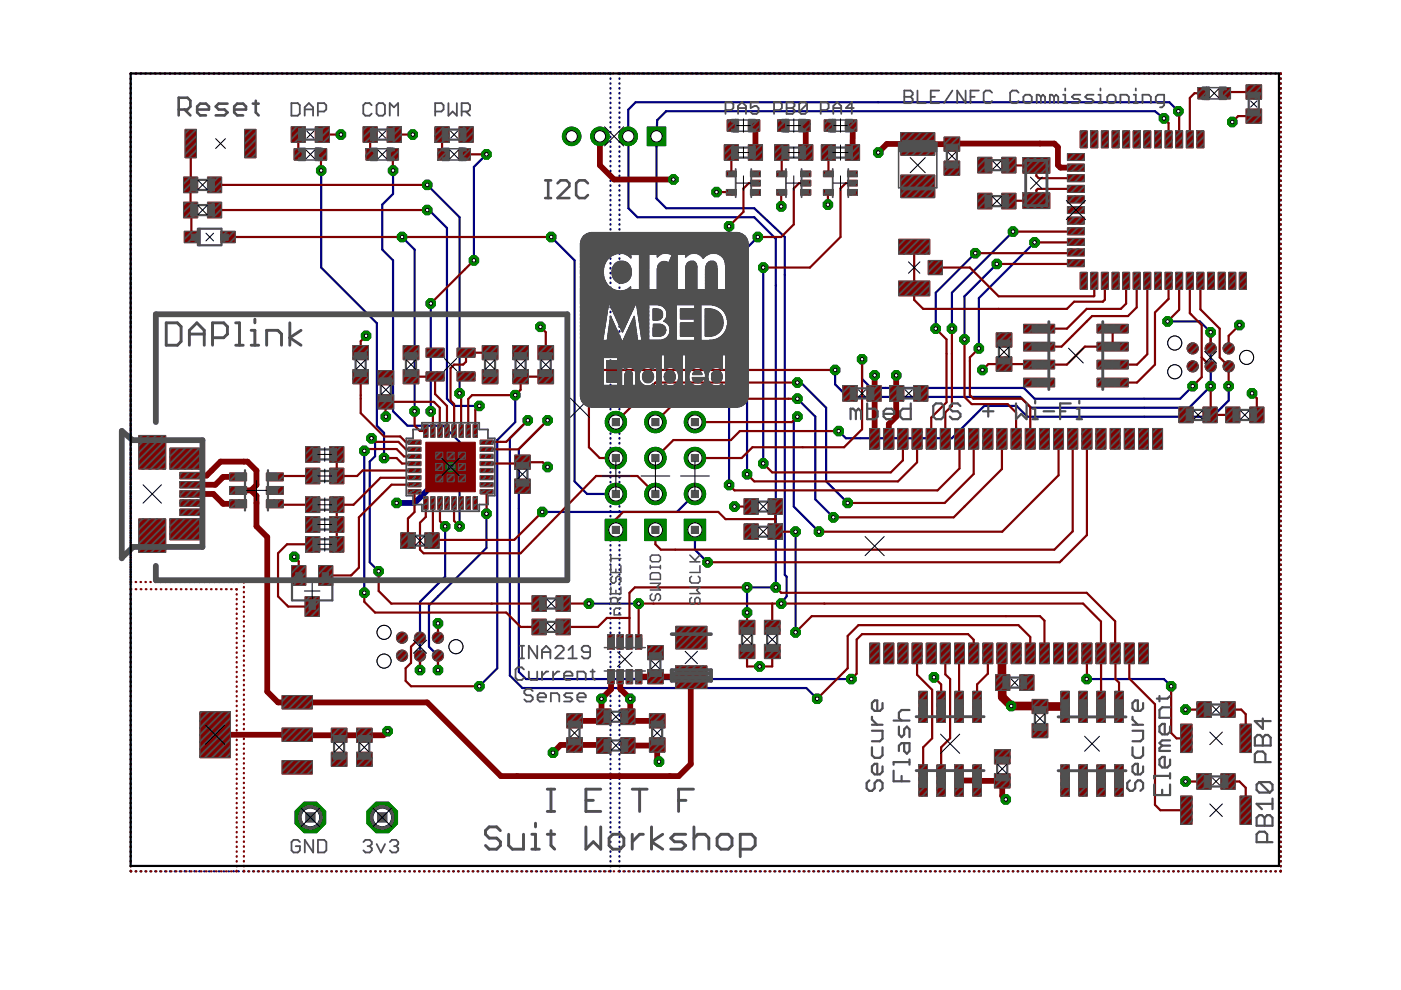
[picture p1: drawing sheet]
<svg xmlns="http://www.w3.org/2000/svg" width="297mm" height="210mm" viewBox="0 0 297 210" stroke-linecap="round" stroke-linejoin="round" font-family="sans-serif">
<g fill="none" stroke="#000080" stroke-width=".47">
<path d="M27.7 16.6v.1M27.7 17.7v.1M27.7 18.7v.1M27.7 19.7v.1M27.8 15.6l-.1 .1M28.7 15.6h.2M29.8 15.6h.1M30.8 15.6h.1M31.9 15.6h.1M32.9 15.6h.1M33.9 15.6h.2M35 15.6h.1"/>
<path d="M36 15.6h.1M37 15.6h.2M38.1 15.6h.1M39.1 15.6h.1M40.2 15.6h.1M41.2 15.6h.1M42.2 15.6h.2M43.3 15.6h.1M44.3 15.6h.1M45.3 15.6h.1M46.4 15.6h.1M47.4 15.6h.1"/>
<path d="M48.5 15.6h.1M49.5 15.6h.1M50.5 15.6h.1M51.6 15.6h.1M52.6 15.6h.1M53.6 15.6h.1M54.7 15.6h.1M55.7 15.6h.1M56.7 15.6h.2M57.8 15.6h.1M58.8 15.6h.1M59.8 15.6h.2"/>
<path d="M60.9 15.6h.1M61.9 15.6h.1M62.9 15.6h.2M64 15.6h.1M65 15.6h.2M66.1 15.6h.1M67.1 15.6h.1M68.1 15.6h.2M69.2 15.6h.1M70.2 15.6h.1M71.2 15.6h.2M72.3 15.6h.1"/>
<path d="M73.3 15.6h.1M74.4 15.6h.1M75.4 15.6h.1M76.4 15.6h.2M77.5 15.6h.1M78.5 15.6h.1M79.5 15.6h.2M80.6 15.6h.1M81.6 15.6h.1M82.7 15.6h.1M83.7 15.6h.1M84.7 15.6h.2"/>
<path d="M85.8 15.6h.1M86.8 15.6h.1M87.8 15.6h.2M88.9 15.6h.1M89.9 15.6h.1M91 15.6h.1M92 15.6h.1M93 15.6h.2M94.1 15.6h.1M95.1 15.6h.1M96.1 15.6h.1M97.2 15.6h.1"/>
<path d="M98.2 15.6h.1M99.3 15.6h.1M100.3 15.6h.1M101.3 15.6h.1M102.4 15.6h.1M103.4 15.6h.1M104.4 15.6h.1M105.5 15.6h.1M106.5 15.6h.1M107.5 15.6h.2M108.6 15.6h.1M109.6 15.6h.1"/>
<path d="M110.6 15.6h.2M111.7 15.6h.1M112.7 15.6h.1M113.7 15.6h.2M114.8 15.6h.1M115.8 15.6h.2M116.9 15.6h.1M117.9 15.6h.1M118.9 15.6h.2M120 15.6h.1M121 15.6h.1M122 15.6h.2"/>
<path d="M123.1 15.6h.1M124.1 15.6h.1M125.2 15.6h.1M126.2 15.6h.1M127.2 15.6h.2M128.3 15.6h.1M129.3 15.6l.1 .1M129.4 16.6v.1M129.4 17.7v.1M129.4 18.7v.1M129.4 19.7v.1M131.3 16.6v.1"/>
<path d="M131.3 17.7v.1M131.3 18.7v.1M131.3 19.7v.1M131.4 15.6l-.1 .1M132.4 15.6h.1M133.4 15.6h.1M134.4 15.6h.1M135.5 15.6h.1M136.5 15.6h.1M137.5 15.6h.1M138.6 15.6h.1M139.6 15.6h.1"/>
<path d="M140.6 15.6h.1M141.6 15.6h.2M142.7 15.6h.1M143.7 15.6h.1M144.7 15.6h.1M145.8 15.6h.1M146.8 15.6h.1M147.8 15.6h.1M148.8 15.6h.2M149.9 15.6h.1M150.9 15.6h.1M151.9 15.6h.2"/>
<path d="M153 15.6h.1M154 15.6h.1M155 15.6h.2M156.1 15.6h.1M157.1 15.6h.1M158.1 15.6h.1M159.2 15.6h.1M160.2 15.6h.1M161.2 15.6h.1M162.2 15.6h.1M163.3 15.6h.1M164.3 15.6h.1"/>
<path d="M165.3 15.6h.1M166.3 15.6h.2M167.4 15.6h.1M168.4 15.6h.1M169.4 15.6h.2M170.5 15.6h.1M171.5 15.6h.1M172.5 15.6h.2M173.6 15.6h.1M174.6 15.6h.1M175.6 15.6h.1M176.7 15.6h.1"/>
<path d="M177.7 15.6h.1M178.7 15.6h.1M179.7 15.6h.2M180.8 15.6h.1M181.8 15.6h.1M182.8 15.6h.2M183.9 15.6h.1M184.9 15.6h.1M185.9 15.6h.2M187 15.6h.1M188 15.6h.1M189 15.6h.1"/>
<path d="M190.1 15.6h.1M191.1 15.6h.1M192.1 15.6h.1M193.1 15.6h.2M194.2 15.6h.1M195.2 15.6h.1M196.2 15.6h.1M197.3 15.6h.1M198.3 15.6h.1M199.3 15.6h.1M200.3 15.6h.2M201.4 15.6h.1"/>
<path d="M202.4 15.6h.1M203.4 15.6h.2M204.5 15.6h.1M205.5 15.6h.1M206.5 15.6h.2M207.6 15.6h.1M208.6 15.6h.1M209.6 15.6h.1M210.7 15.6h.1M211.7 15.6h.1M212.7 15.6h.1M213.7 15.6h.1"/>
<path d="M214.8 15.6h.1M215.8 15.6h.1M216.8 15.6h.1M217.9 15.6h.1M218.9 15.6h.1M219.9 15.6h.1M221 15.6h.1M222 15.6h.1M223 15.6h.1M224 15.6h.2M225.1 15.6h.1M226.1 15.6h.1"/>
<path d="M227.1 15.6h.1M228.2 15.6h.1M229.2 15.6h.1M230.2 15.6h.1M231.2 15.6h.2M232.3 15.6h.1M233.3 15.6h.1M234.3 15.6h.2M235.4 15.6h.1M236.4 15.6h.1M237.4 15.6h.2M238.5 15.6h.1"/>
<path d="M239.5 15.6h.1M240.5 15.6h.1M241.6 15.6h.1M242.6 15.6h.1M243.6 15.6h.1M244.6 15.6h.2M245.7 15.6h.1M246.7 15.6h.1M247.7 15.6h.1M248.8 15.6h.1M249.8 15.6h.1M250.8 15.6h.1"/>
<path d="M251.9 15.6h.1M252.9 15.6h.1M253.9 15.6h.1M255 15.6h.1M256 15.6h.1M257 15.6h.1M258 15.6h.1M259.1 15.6h.1M260.1 15.6h.1M261.1 15.6h.1M262.1 15.6h.2M263.2 15.6h.1"/>
<path d="M264.2 15.6h.1M265.2 15.6h.2M266.3 15.6h.1M267.3 15.6h.1M268.3 15.6h.2M269.4 15.6h.1M270.4 15.6h.1M271.4 15.6l.1 .1M271.5 16.6v.1M271.5 17.7v.1M271.5 18.7v.1M271.5 19.7v.1"/>
<path d="M27.7 20.7v.1M27.7 21.8v.1M27.7 22.8v.1M27.7 23.8v.1M27.7 24.9v.1M27.7 25.9v.1M27.7 26.9v.1M27.7 28v.1M27.7 29v.1M27.7 30v.1M27.7 31.1v.1M27.7 32.1v.1"/>
<path d="M27.7 33.1v.1M27.7 34.1v.1M27.7 35.2v.1M27.7 36.2v.1M27.7 37.2v.1M27.7 38.3v.1M27.7 39.3v.1M68.1 36.2v20.5l11.8 11.8v21.8l1.5 1.5v5.3M83.3 36.2v4.9l-2.3 2.3v9.5l2.3 2.3v32l3.1 3.1h7.6l3.4 3.4v17.9M90.6 39.2l6.8 6.9v37.3M103.1 32.7l-2.6 2.7v19.8M129.4 20.7v.1"/>
<path d="M129.4 21.8v.1M129.4 22.8v.1M129.4 23.8v.1M129.4 24.9v.1M129.4 25.9v.1M129.4 26.9v.1M129.4 28v.1M129.4 29v.1M129.4 30v.1M129.4 31.1v.1M129.4 32.1v.1M129.4 33.1v.1"/>
<path d="M129.4 34.1v.1M129.4 35.2v.1M129.4 36.2v.1M129.4 37.2v.1M129.4 38.3v.1M129.4 39.3v.1M131.3 20.7v.1M131.3 21.8v.1M131.3 22.8v.1M131.3 23.8v.1M131.3 24.9v.1M131.3 25.9v.1"/>
<path d="M131.3 26.9v.1M131.3 28v.1M131.3 29v.1M131.3 30v.1M131.3 31.1v.1M131.3 32.1v.1M131.3 33.1v.1M131.3 34.1v.1M131.3 35.2v.1M131.3 36.2v.1M131.3 37.2v.1M131.3 38.3v.1"/>
<path d="M131.3 39.3v.1M133.2 28.9v15.3l1.9 1.9h24.8l4.6 4.5v73.9h-6.1v5.4M246.8 25.1l-1.9-1.5h-103.7l-1.9 1.9-.1 3.4v13.2l2 2.1h18.7l6.5 6v71.7l.4 .4v4.1l-1.2 1.6M249.8 23.6l-1.9-1.9h-113.1l-1.6 1.6v6M271.5 20.7v.1M271.5 21.8v.1M271.5 22.8v.1M271.5 23.8v.1M271.5 24.9v.1M271.5 25.9v.1M271.5 26.9v.1M271.5 28v.1"/>
<path d="M271.5 29v.1M271.5 30v.1M271.5 31.1v.1M271.5 32.1v.1M271.5 33.1v.1M271.5 34.1v.1M271.5 35.2v.1M271.5 36.2v.1M271.5 37.2v.1M271.5 38.3v.1M271.5 39.3v.1M27.7 40.3v.1"/>
<path d="M27.7 41.4v.1M27.7 42.4v.1M27.7 43.4v.1M27.7 44.4v.2M27.7 45.5v.1M27.7 46.5v.1M27.7 47.5v.1M27.7 48.6v.1M27.7 49.6v.1M27.7 50.6v.1M27.7 51.7v.1M27.7 52.7v.1"/>
<path d="M27.7 53.7v.1M27.7 54.8v.1M27.7 55.8v.1M27.7 56.8v.1M27.7 57.8v.2M27.7 58.9v.1M27.7 59.9v.1M85.2 50.2l2.7 2.7v34.3M90.6 44.5h.4l3.8 3.8v36.2l1.5 1.6h5.3M116.9 50.2l4.9 5v46.9l2.7 2.6h6.1M129.4 40.3v.1M129.4 41.4v.1"/>
<path d="M129.4 42.4v.1M129.4 43.4v.1M129.4 44.4v.2M129.4 45.5v.1M129.4 46.5v.1M129.4 47.5v.1M129.4 48.6v.1M129.4 49.6v.1M129.4 50.6v.1M129.4 51.7v.1M129.4 52.7v.1M129.4 53.7v.1"/>
<path d="M129.4 54.8v.1M129.4 55.8v.1M129.4 56.8v.1M129.4 57.8v.2M129.4 58.9v.1M129.4 59.9v.1M131.3 40.3v.1M131.3 41.4v.1M131.3 42.4v.1M131.3 43.4v.1M131.3 44.4v.2M131.3 45.5v.1"/>
<path d="M131.3 46.5v.1M131.3 47.5v.1M131.3 48.6v.1M131.3 49.6v.1M131.3 50.6v.1M131.3 51.7v.1M131.3 52.7v.1M131.3 53.7v.1M131.3 54.8v.1M131.3 55.8v.1M131.3 56.8v.1M131.3 57.8v.2"/>
<path d="M131.3 58.9v.1M131.3 59.9v.1M154.6 48v54.8M160.7 50.2l-2.3 2.3v48M161.8 56.7v41.6M206.8 53.7l-8.4 8.4v7.6M211.3 56l-6.8 6.8v9.2M214.8 49.1l-13 13v7.6M219.4 51.4l-11.9 11.8v10.7M271.5 40.3v.1M271.5 41.4v.1M271.5 42.4v.1"/>
<path d="M271.5 43.4v.1M271.5 44.4v.2M271.5 45.5v.1M271.5 46.5v.1M271.5 47.5v.1M271.5 48.6v.1M271.5 49.6v.1M271.5 50.6v.1M271.5 51.7v.1M271.5 52.7v.1M271.5 53.7v.1M271.5 54.8v.1"/>
<path d="M271.5 55.8v.1M271.5 56.8v.1M271.5 57.8v.2M271.5 58.9v.1M271.5 59.9v.1M27.7 60.9v.1M27.7 62v.1M27.7 63v.1M27.7 64v.1M27.7 65.1v.1M27.7 66.1v.1M27.7 67.1v.1"/>
<path d="M27.7 68.2v.1M27.7 69.2v.1M27.7 70.2v.1M27.7 71.2v.2M27.7 72.3v.1M27.7 73.3v.1M27.7 74.3v.1M27.7 75.4v.1M27.7 76.4v.1M27.7 77.4v.1M27.7 78.5v.1M27.7 79.5v.1"/>
<path d="M91.3 64.3v22.9M129.4 60.9v.1M129.4 62v.1M129.4 63v.1M129.4 64v.1M129.4 65.1v.1M129.4 66.1v.1M129.4 67.1v.1M129.4 68.2v.1M129.4 69.2v.1M129.4 70.2v.1M129.4 71.2v.2"/>
<path d="M129.4 72.3v.1M129.4 73.3v.1M129.4 74.3v.1M129.4 75.4v.1M129.4 76.4v.1M129.4 77.4v.1M129.4 78.5v.1M129.4 79.5v.1M131.3 60.9v.1M131.3 62v.1M131.3 63v.1M131.3 64v.1"/>
<path d="M131.3 65.1v.1M131.3 66.1v.1M131.3 67.1v.1M131.3 68.2v.1M131.3 69.2v.1M131.3 70.2v.1M131.3 71.2v.2M131.3 72.3v.1M131.3 73.3v.1M131.3 74.3v.1M131.3 75.4v.1M131.3 76.4v.1"/>
<path d="M131.3 77.4v.1M131.3 78.5v.1M131.3 79.5v.1M182.8 76.2v4.1l1.9 2h32.4l2.3 2.2h30.8l2.7-2.6M247.5 68.2h6.9l2.3 2.2v11.5l-4.6 4.5h-33.5l-2.3-2.2h-36.6l-2.6-2.7v-3.1M271.5 60.9v.1M271.5 62v.1M271.5 63v.1M271.5 64v.1M271.5 65.1v.1M271.5 66.1v.1M271.5 67.1v.1"/>
<path d="M271.5 68.2v.1M271.5 69.2v.1M271.5 70.2v.1M271.5 71.2v.2M271.5 72.3v.1M271.5 73.3v.1M271.5 74.3v.1M271.5 75.4v.1M271.5 76.4v.1M271.5 77.4v.1M271.5 78.5v.1M271.5 79.5v.1"/>
<path d="M27.7 80.5v.1M27.7 81.6v.1M27.7 82.6v.1M27.7 83.6v.1M27.7 84.6v.2M27.7 85.7v.1M27.7 86.7v.1M27.7 87.7v.1M27.7 88.8v.1M27.7 89.8v.1M27.7 90.8v.2M27.7 91.9v.1"/>
<path d="M27.7 92.9v.1M27.7 93.9v.1M27.7 95v.1M27.7 96v.1M27.7 97v.1M27.7 98v.1M27.7 99.1v.1M77.2 95.6v30.1M78.8 92.9l.7 .8v3l-1.1 1.2v21.3l1.9 1.9M109.2 83.8v5.7l-3.8 3.8v48.4l-3.8 3.8M111.9 89.1l-3.8 3.8v50.3l2.7 2.7h60.2l2.2 2.3M116.1 89.1l-6.1 6.1v47.3l1.5 1.5h69"/>
<path d="M129.4 80.5v.1M129.4 81.6v.1M129.4 82.6v.1M129.4 83.6v.1M129.4 84.6v.2M129.4 85.7v.1M129.4 86.7v.1M129.4 87.7v.1M129.4 88.8v.1M129.4 89.8v.1M129.4 90.8v.2M129.4 91.9v.1"/>
<path d="M129.4 92.9v.1M129.4 93.9v.1M129.4 95v.1M129.4 96v.1M129.4 97v.1M129.4 98v.1M129.4 99.1v.1M131.3 80.5v.1M131.3 81.6v.1M131.3 82.6v.1M131.3 83.6v.1M131.3 84.6v.2"/>
<path d="M131.3 85.7v.1M131.3 86.7v.1M131.3 87.7v.1M131.3 88.8v.1M131.3 89.8v.1M131.3 90.8v.2M131.3 91.9v.1M131.3 92.9v.1M131.3 93.9v.1M131.3 95v.1M131.3 96v.1M131.3 97v.1"/>
<path d="M131.3 98v.1M131.3 99.1v.1M169.1 84.5l3.8 3.8v17.6l3.8 3.8M169.1 88.3l-.8 .8v18.3l5.3 5.3M169.1 81.1h.7l5.4 5.3v15.7l4.5 4.5M260.5 81.9v3l-3.4 3.4h-39.3l-2.3-2.2h-6.8l-6.9 6.8h-22.5l-1.5-1.5M271.5 80.5v.1M271.5 81.6v.1M271.5 82.6v.1M271.5 83.6v.1M271.5 84.6v.2M271.5 85.7v.1"/>
<path d="M271.5 86.7v.1M271.5 87.7v.1M271.5 88.8v.1M271.5 89.8v.1M271.5 90.8v.2M271.5 91.9v.1M271.5 92.9v.1M271.5 93.9v.1M271.5 95v.1M271.5 96v.1M271.5 97v.1M271.5 98v.1"/>
<path d="M271.5 99.1v.1M27.7 100.1v.1M27.7 101.1v.1M27.7 102.2v.1M27.7 103.2v.1M27.7 104.2v.2M27.7 105.3v.1M27.7 106.3v.1M27.7 107.3v.1M27.7 108.4v.1M27.7 109.4v.1M27.7 110.4v.1"/>
<path d="M27.7 111.4v.1M27.7 112.5v.1M27.7 113.5v.1M27.7 114.5v.1M27.7 115.6v.1M27.7 116.6v.1M27.7 117.6v.2M27.7 118.7v.1M27.7 119.7v.1M94.4 111.6v10.7l-5.4 5.3v14.5M103.1 108.9v7.3l-12.1 12.2v8.7l1.9 1.9v3.1M129.4 100.1v.1"/>
<path d="M129.4 101.1v.1M129.4 102.2v.1M129.4 103.2v.1M129.4 104.2v.2M129.4 105.3v.1M129.4 106.3v.1M129.4 107.3v.1M129.4 108.4v.1M129.4 109.4v.1M129.4 110.4v.1M129.4 111.4v.1M129.4 112.5v.1"/>
<path d="M129.4 113.5v.1M129.4 114.5v.1M129.4 115.6v.1M129.4 116.6v.1M129.4 117.6v.2M129.4 118.7v.1M129.4 119.7v.1M131.3 100.1v.1M131.3 101.1v.1M131.3 102.2v.1M131.3 103.2v.1M131.3 104.2v.2"/>
<path d="M131.3 105.3v.1M131.3 106.3v.1M131.3 107.3v.1M131.3 108.4v.1M131.3 109.4v.1M131.3 110.4v.1M131.3 111.4v.1M131.3 112.5v.1M131.3 113.5v.1M131.3 114.5v.1M131.3 115.6v.1M131.3 116.6v.1"/>
<path d="M131.3 117.6v.2M131.3 118.7v.1M131.3 119.7v.1M147.3 112.4v4.1l2.7 2.7M147.3 104.7l-3.8 3.8h-28.5M168.7 112.7v21.4M271.5 100.1v.1M271.5 101.1v.1M271.5 102.2v.1M271.5 103.2v.1M271.5 104.2v.2M271.5 105.3v.1"/>
<path d="M271.5 106.3v.1M271.5 107.3v.1M271.5 108.4v.1M271.5 109.4v.1M271.5 110.4v.1M271.5 111.4v.1M271.5 112.5v.1M271.5 113.5v.1M271.5 114.5v.1M271.5 115.6v.1M271.5 116.6v.1M271.5 117.6v.2"/>
<path d="M271.5 118.7v.1M271.5 119.7v.1M27.7 120.7v.1M27.7 121.8v.1M27.7 122.8v.1M27.7 123.8v.1M27.7 124.8v.1M27.7 125.9v.1M27.7 126.9v.1M27.7 127.9v.2M27.7 129v.1M27.7 130v.1"/>
<path d="M27.7 131v.1M27.7 132.1v.1M27.7 133.1v.1M27.7 134.1v.1M27.7 135.1v.2M27.7 136.2v.1M27.7 137.2v.1M27.7 138.2v.1M27.7 139.3v.1M124.9 128h10.5M129.4 120.7v.1M129.4 121.8v.1"/>
<path d="M129.4 122.8v.1M129.4 123.8v.1M129.4 124.8v.1M129.4 125.9v.1M129.4 126.9v.1M129.4 127.9v.2M129.4 129v.1M129.4 130v.1M129.4 131v.1M129.4 132.1v.1M129.4 133.1v.1M129.4 134.1v.1"/>
<path d="M129.4 135.1v.2M129.4 136.2v.1M129.4 137.2v.1M129.4 138.2v.1M129.4 139.3v.1M131.3 120.7v.1M131.3 121.8v.1M131.3 122.8v.1M131.3 123.8v.1M131.3 124.8v.1M131.3 125.9v.1M131.3 126.9v.1"/>
<path d="M131.3 127.9v.2M131.3 129v.1M131.3 130v.1M131.3 131v.1M131.3 132.1v.1M131.3 133.1v.1M131.3 134.1v.1M131.3 135.1v.2M131.3 136.2v.1M131.3 137.2v.1M131.3 138.2v.1M131.3 139.3v.1"/>
<path d="M271.5 120.7v.1M271.5 121.8v.1M271.5 122.8v.1M271.5 123.8v.1M271.5 124.8v.1M271.5 125.9v.1M271.5 126.9v.1M271.5 127.9v.2M271.5 129v.1M271.5 130v.1M271.5 131v.1M271.5 132.1v.1"/>
<path d="M271.5 133.1v.1M271.5 134.1v.1M271.5 135.1v.2M271.5 136.2v.1M271.5 137.2v.1M271.5 138.2v.1M271.5 139.3v.1M27.7 140.3v.1M27.7 141.3v.2M27.7 142.4v.1M27.7 143.4v.1M27.7 144.4v.1"/>
<path d="M27.7 145.5v.1M27.7 146.5v.1M27.7 147.5v.1M27.7 148.5v.2M27.7 149.6v.1M27.7 150.6v.1M27.7 151.6v.2M27.7 152.7v.1M27.7 153.7v.1M27.7 154.7v.2M27.7 155.8v.1M27.7 156.8v.1"/>
<path d="M27.7 157.8v.1M27.7 158.9v.1M27.7 159.9v.1M129.4 140.3v.1M129.4 141.3v.2M129.4 142.4v.1M129.4 143.4v.1M129.4 144.4v.1M129.4 145.5v.1M129.4 146.5v.1M129.4 147.5v.1M129.4 148.5v.2"/>
<path d="M129.4 149.6v.1M129.4 150.6v.1M129.4 151.6v.2M129.4 152.7v.1M129.4 153.7v.1M129.4 154.7v.2M129.4 155.8v.1M129.4 156.8v.1M129.4 157.8v.1M129.4 158.9v.1M129.4 159.9v.1M131.3 140.3v.1"/>
<path d="M131.3 141.3v.2M131.3 142.4v.1M131.3 143.4v.1M131.3 144.4v.1M131.3 145.5v.1M131.3 146.5v.1M131.3 147.5v.1M131.3 148.5v.2M131.3 149.6v.1M131.3 150.6v.1M131.3 151.6v.2M131.3 152.7v.1"/>
<path d="M131.3 153.7v.1M131.3 154.7v.2M131.3 155.8v.1M131.3 156.8v.1M131.3 157.8v.1M131.3 158.9v.1M131.3 159.9v.1M230.4 144h16.4l1.5 1.5M271.5 140.3v.1M271.5 141.3v.2M271.5 142.4v.1M271.5 143.4v.1"/>
<path d="M271.5 144.4v.1M271.5 145.5v.1M271.5 146.5v.1M271.5 147.5v.1M271.5 148.5v.2M271.5 149.6v.1M271.5 150.6v.1M271.5 151.6v.2M271.5 152.7v.1M271.5 153.7v.1M271.5 154.7v.2M271.5 155.8v.1"/>
<path d="M271.5 156.8v.1M271.5 157.8v.1M271.5 158.9v.1M271.5 159.9v.1M27.7 160.9v.1M27.7 161.9v.2M27.7 163v.1M27.7 164v.1M27.7 165v.2M27.7 166.1v.1M27.7 167.1v.1M27.7 168.1v.2"/>
<path d="M27.7 169.2v.1M27.7 170.2v.1M27.7 171.2v.1M27.7 172.3v.1M27.7 173.3v.1M27.7 174.3v.1M27.7 175.3v.2M27.7 176.4v.1M27.7 177.4v.1M27.7 178.4v.2M27.7 179.5v.1M129.4 160.9v.1"/>
<path d="M129.4 161.9v.2M129.4 163v.1M129.4 164v.1M129.4 165v.2M129.4 166.1v.1M129.4 167.1v.1M129.4 168.1v.2M129.4 169.2v.1M129.4 170.2v.1M129.4 171.2v.1M129.4 172.3v.1M129.4 173.3v.1"/>
<path d="M129.4 174.3v.1M129.4 175.3v.2M129.4 176.4v.1M129.4 177.4v.1M129.4 178.4v.2M129.4 179.5v.1M131.3 160.9v.1M131.3 161.9v.2M131.3 163v.1M131.3 164v.1M131.3 165v.2M131.3 166.1v.1"/>
<path d="M131.3 167.1v.1M131.3 168.1v.2M131.3 169.2v.1M131.3 170.2v.1M131.3 171.2v.1M131.3 172.3v.1M131.3 173.3v.1M131.3 174.3v.1M131.3 175.3v.2M131.3 176.4v.1M131.3 177.4v.1M131.3 178.4v.2"/>
<path d="M131.3 179.5v.1M271.5 160.9v.1M271.5 161.9v.2M271.5 163v.1M271.5 164v.1M271.5 165v.2M271.5 166.1v.1M271.5 167.1v.1M271.5 168.1v.2M271.5 169.2v.1M271.5 170.2v.1M271.5 171.2v.1"/>
<path d="M271.5 172.3v.1M271.5 173.3v.1M271.5 174.3v.1M271.5 175.3v.2M271.5 176.4v.1M271.5 177.4v.1M271.5 178.4v.2M271.5 179.5v.1M27.7 184.6l.1 .1M27.7 180.5v.1M27.7 181.5v.2M27.7 182.6v.1"/>
<path d="M27.7 183.6v.1M28.7 184.7h.2M29.8 184.7h.1M30.8 184.7h.1M31.9 184.7h.1M32.9 184.7h.1M33.9 184.7h.2M35 184.7h.1M36 184.7h.1M37 184.7h.2M38.1 184.7h.1M39.1 184.7h.1"/>
<path d="M40.2 184.7h.1M41.2 184.7h.1M42.2 184.7h.2M43.3 184.7h.1M44.3 184.7h.1M45.3 184.7h.1M46.4 184.7h.1M47.4 184.7h.1M48.5 184.7h.1M49.5 184.7h.1M50.5 184.7h.1M51.6 184.7h.1"/>
<path d="M52.6 184.7h.1M53.6 184.7h.1M54.7 184.7h.1M55.7 184.7h.1M56.7 184.7h.2M57.8 184.7h.1M58.8 184.7h.1M59.8 184.7h.2M60.9 184.7h.1M61.9 184.7h.1M62.9 184.7h.2M64 184.7h.1"/>
<path d="M65 184.7h.2M66.1 184.7h.1M67.1 184.7h.1M68.1 184.7h.2M69.2 184.7h.1M70.2 184.7h.1M71.2 184.7h.2M72.3 184.7h.1M73.3 184.7h.1M74.4 184.7h.1M75.4 184.7h.1M76.4 184.7h.2"/>
<path d="M77.5 184.7h.1M78.5 184.7h.1M79.5 184.7h.2M80.6 184.7h.1M81.6 184.7h.1M82.7 184.7h.1M83.7 184.7h.1M84.7 184.7h.2M85.8 184.7h.1M86.8 184.7h.1M87.8 184.7h.2M88.9 184.7h.1"/>
<path d="M89.9 184.7h.1M91 184.7h.1M92 184.7h.1M93 184.7h.2M94.1 184.7h.1M95.1 184.7h.1M96.1 184.7h.1M97.2 184.7h.1M98.2 184.7h.1M99.3 184.7h.1M100.3 184.7h.1M101.3 184.7h.1"/>
<path d="M102.4 184.7h.1M103.4 184.7h.1M104.4 184.7h.1M105.5 184.7h.1M106.5 184.7h.1M107.5 184.7h.2M108.6 184.7h.1M109.6 184.7h.1M110.6 184.7h.2M111.7 184.7h.1M112.7 184.7h.1M113.7 184.7h.2"/>
<path d="M114.8 184.7h.1M115.8 184.7h.2M116.9 184.7h.1M117.9 184.7h.1M118.9 184.7h.2M120 184.7h.1M121 184.7h.1M122 184.7h.2M123.1 184.7h.1M124.1 184.7h.1M125.2 184.7h.1M126.2 184.7h.1"/>
<path d="M127.2 184.7h.2M128.3 184.7h.1M129.4 184.6l-.1 .1M129.4 180.5v.1M129.4 181.5v.2M129.4 182.6v.1M129.4 183.6v.1M131.3 184.6l.1 .1M131.3 180.5v.1M131.3 181.5v.2M131.3 182.6v.1M131.3 183.6v.1"/>
<path d="M132.4 184.7h.1M133.4 184.7h.1M134.4 184.7h.1M135.5 184.7h.1M136.5 184.7h.1M137.5 184.7h.1M138.6 184.7h.1M139.6 184.7h.1M140.6 184.7h.1M141.6 184.7h.2M142.7 184.7h.1M143.7 184.7h.1"/>
<path d="M144.7 184.7h.1M145.8 184.7h.1M146.8 184.7h.1M147.8 184.7h.1M148.8 184.7h.2M149.9 184.7h.1M150.9 184.7h.1M151.9 184.7h.2M153 184.7h.1M154 184.7h.1M155 184.7h.2M156.1 184.7h.1"/>
<path d="M157.1 184.7h.1M158.1 184.7h.1M159.2 184.7h.1M160.2 184.7h.1M161.2 184.7h.1M162.2 184.7h.1M163.3 184.7h.1M164.3 184.7h.1M165.3 184.7h.1M166.3 184.7h.2M167.4 184.7h.1M168.4 184.7h.1"/>
<path d="M169.4 184.7h.2M170.5 184.7h.1M171.5 184.7h.1M172.5 184.7h.2M173.6 184.7h.1M174.6 184.7h.1M175.6 184.7h.1M176.7 184.7h.1M177.7 184.7h.1M178.7 184.7h.1M179.7 184.7h.2M180.8 184.7h.1"/>
<path d="M181.8 184.7h.1M182.8 184.7h.2M183.9 184.7h.1M184.9 184.7h.1M185.9 184.7h.2M187 184.7h.1M188 184.7h.1M189 184.7h.1M190.1 184.7h.1M191.1 184.7h.1M192.1 184.7h.1M193.1 184.7h.2"/>
<path d="M194.2 184.7h.1M195.2 184.7h.1M196.2 184.7h.1M197.3 184.7h.1M198.3 184.7h.1M199.3 184.7h.1M200.3 184.7h.2M201.4 184.7h.1M202.4 184.7h.1M203.4 184.7h.2M204.5 184.7h.1M205.5 184.7h.1"/>
<path d="M206.5 184.7h.2M207.6 184.7h.1M208.6 184.7h.1M209.6 184.7h.1M210.7 184.7h.1M211.7 184.7h.1M212.7 184.7h.1M213.7 184.7h.1M214.8 184.7h.1M215.8 184.7h.1M216.8 184.7h.1M217.9 184.7h.1"/>
<path d="M218.9 184.7h.1M219.9 184.7h.1M221 184.7h.1M222 184.7h.1M223 184.7h.1M224 184.7h.2M225.1 184.7h.1M226.1 184.7h.1M227.1 184.7h.1M228.2 184.7h.1M229.2 184.7h.1M230.2 184.7h.1"/>
<path d="M231.2 184.7h.2M232.3 184.7h.1M233.3 184.7h.1M234.3 184.7h.2M235.4 184.7h.1M236.4 184.7h.1M237.4 184.7h.2M238.5 184.7h.1M239.5 184.7h.1M240.5 184.7h.1M241.6 184.7h.1M242.6 184.7h.1"/>
<path d="M243.6 184.7h.1M244.6 184.7h.2M245.7 184.7h.1M246.7 184.7h.1M247.7 184.7h.1M248.8 184.7h.1M249.8 184.7h.1M250.8 184.7h.1M251.9 184.7h.1M252.9 184.7h.1M253.9 184.7h.1M255 184.7h.1"/>
<path d="M256 184.7h.1M257 184.7h.1M258 184.7h.1M259.1 184.7h.1M260.1 184.7h.1M261.1 184.7h.1M262.1 184.7h.2M263.2 184.7h.1M264.2 184.7h.1M265.2 184.7h.2M266.3 184.7h.1M267.3 184.7h.1"/>
<path d="M268.3 184.7h.2M269.4 184.7h.1M270.4 184.7h.1M271.5 184.6l-.1 .1M271.5 180.5v.1M271.5 181.5v.2M271.5 182.6v.1M271.5 183.6v.1"/>
</g>
<path d="M95.5 99l-7.6 7.6h-3.8" fill="none" stroke="#000080" stroke-width="1.2"/>
<path d="M137.2 26.9h4v4h-4z" fill="#008000" stroke="#008000" stroke-width=".21"/>
<circle cx="139.2" cy="28.9" r="1.21" fill="#fff" stroke="#000" stroke-width=".21"/>
<circle cx="133.2" cy="28.9" r="1.97" fill="#008000" stroke="#008000" stroke-width=".21"/>
<circle cx="133.2" cy="28.9" r="1.21" fill="#fff" stroke="#000" stroke-width=".21"/>
<circle cx="127.2" cy="28.9" r="1.97" fill="#008000" stroke="#008000" stroke-width=".21"/>
<circle cx="127.2" cy="28.9" r="1.21" fill="#fff" stroke="#000" stroke-width=".21"/>
<circle cx="121.2" cy="28.9" r="1.97" fill="#008000" stroke="#008000" stroke-width=".21"/>
<circle cx="121.2" cy="28.9" r="1.21" fill="#fff" stroke="#000" stroke-width=".21"/>
<circle cx="81" cy="173.3" r="3.5" fill="#008000" stroke="#008000" stroke-width=".21"/>
<circle cx="81" cy="173.3" r="1.99" fill="#fff" stroke="#000" stroke-width=".21"/>
<circle cx="65.8" cy="173.3" r="3.5" fill="#008000" stroke="#008000" stroke-width=".21"/>
<circle cx="65.8" cy="173.3" r="1.99" fill="#fff" stroke="#000" stroke-width=".21"/>
<path d="M128.3 110.1h4.5v4.5h-4.5z" fill="#008000" stroke="#008000" stroke-width=".21"/>
<circle cx="130.6" cy="112.4" r="1.5" fill="#fff" stroke="#000" stroke-width=".21"/>
<circle cx="130.6" cy="104.7" r="2.27" fill="#008000" stroke="#008000" stroke-width=".21"/>
<circle cx="130.6" cy="104.7" r="1.5" fill="#fff" stroke="#000" stroke-width=".21"/>
<circle cx="130.6" cy="97.1" r="2.27" fill="#008000" stroke="#008000" stroke-width=".21"/>
<circle cx="130.6" cy="97.1" r="1.5" fill="#fff" stroke="#000" stroke-width=".21"/>
<circle cx="130.6" cy="89.5" r="2.27" fill="#008000" stroke="#008000" stroke-width=".21"/>
<circle cx="130.6" cy="89.5" r="1.5" fill="#fff" stroke="#000" stroke-width=".21"/>
<path d="M136.7 110.1h4.5v4.5h-4.5z" fill="#008000" stroke="#008000" stroke-width=".21"/>
<circle cx="139" cy="112.4" r="1.5" fill="#fff" stroke="#000" stroke-width=".21"/>
<circle cx="139" cy="104.7" r="2.27" fill="#008000" stroke="#008000" stroke-width=".21"/>
<circle cx="139" cy="104.7" r="1.5" fill="#fff" stroke="#000" stroke-width=".21"/>
<circle cx="139" cy="97.1" r="2.27" fill="#008000" stroke="#008000" stroke-width=".21"/>
<circle cx="139" cy="97.1" r="1.5" fill="#fff" stroke="#000" stroke-width=".21"/>
<circle cx="139" cy="89.5" r="2.27" fill="#008000" stroke="#008000" stroke-width=".21"/>
<circle cx="139" cy="89.5" r="1.5" fill="#fff" stroke="#000" stroke-width=".21"/>
<path d="M145.1 110.1h4.5v4.5h-4.5z" fill="#008000" stroke="#008000" stroke-width=".21"/>
<circle cx="147.3" cy="112.4" r="1.5" fill="#fff" stroke="#000" stroke-width=".21"/>
<circle cx="147.3" cy="104.7" r="2.27" fill="#008000" stroke="#008000" stroke-width=".21"/>
<circle cx="147.3" cy="104.7" r="1.5" fill="#fff" stroke="#000" stroke-width=".21"/>
<circle cx="147.3" cy="97.1" r="2.27" fill="#008000" stroke="#008000" stroke-width=".21"/>
<circle cx="147.3" cy="97.1" r="1.5" fill="#fff" stroke="#000" stroke-width=".21"/>
<circle cx="147.3" cy="89.5" r="2.27" fill="#008000" stroke="#008000" stroke-width=".21"/>
<circle cx="147.3" cy="89.5" r="1.5" fill="#fff" stroke="#000" stroke-width=".21"/>
<circle cx="214.4" cy="149.7" r="1.07" fill="#008000" stroke="#008000" stroke-width=".21"/>
<circle cx="214.4" cy="149.7" r=".38" fill="#fff" stroke="#000" stroke-width=".21"/>
<circle cx="185.4" cy="79.6" r="1.07" fill="#008000" stroke="#008000" stroke-width=".21"/>
<circle cx="185.4" cy="79.6" r=".38" fill="#fff" stroke="#000" stroke-width=".21"/>
<circle cx="190" cy="79.6" r="1.07" fill="#008000" stroke="#008000" stroke-width=".21"/>
<circle cx="190" cy="79.6" r=".38" fill="#fff" stroke="#000" stroke-width=".21"/>
<circle cx="213.3" cy="169.5" r="1.07" fill="#008000" stroke="#008000" stroke-width=".21"/>
<circle cx="213.3" cy="169.5" r=".38" fill="#fff" stroke="#000" stroke-width=".21"/>
<circle cx="198" cy="143.6" r="1.07" fill="#008000" stroke="#008000" stroke-width=".21"/>
<circle cx="198" cy="143.6" r=".38" fill="#fff" stroke="#000" stroke-width=".21"/>
<circle cx="161.1" cy="141.3" r="1.07" fill="#008000" stroke="#008000" stroke-width=".21"/>
<circle cx="161.1" cy="141.3" r=".38" fill="#fff" stroke="#000" stroke-width=".21"/>
<circle cx="208.3" cy="78.4" r="1.07" fill="#008000" stroke="#008000" stroke-width=".21"/>
<circle cx="208.3" cy="78.4" r=".38" fill="#fff" stroke="#000" stroke-width=".21"/>
<circle cx="262.8" cy="68.9" r="1.07" fill="#008000" stroke="#008000" stroke-width=".21"/>
<circle cx="262.8" cy="68.9" r=".38" fill="#fff" stroke="#000" stroke-width=".21"/>
<circle cx="186.2" cy="32.3" r="1.07" fill="#008000" stroke="#008000" stroke-width=".21"/>
<circle cx="186.2" cy="32.3" r=".38" fill="#fff" stroke="#000" stroke-width=".21"/>
<circle cx="265.5" cy="83.4" r="1.07" fill="#008000" stroke="#008000" stroke-width=".21"/>
<circle cx="265.5" cy="83.4" r=".38" fill="#fff" stroke="#000" stroke-width=".21"/>
<circle cx="139.7" cy="161.5" r="1.07" fill="#008000" stroke="#008000" stroke-width=".21"/>
<circle cx="139.7" cy="161.5" r=".38" fill="#fff" stroke="#000" stroke-width=".21"/>
<circle cx="155.7" cy="107.4" r="1.07" fill="#008000" stroke="#008000" stroke-width=".21"/>
<circle cx="155.7" cy="107.4" r=".38" fill="#fff" stroke="#000" stroke-width=".21"/>
<circle cx="151.9" cy="40.7" r="1.07" fill="#008000" stroke="#008000" stroke-width=".21"/>
<circle cx="151.9" cy="40.7" r=".38" fill="#fff" stroke="#000" stroke-width=".21"/>
<circle cx="165.6" cy="43.8" r="1.07" fill="#008000" stroke="#008000" stroke-width=".21"/>
<circle cx="165.6" cy="43.8" r=".38" fill="#fff" stroke="#000" stroke-width=".21"/>
<circle cx="175.5" cy="43.4" r="1.07" fill="#008000" stroke="#008000" stroke-width=".21"/>
<circle cx="175.5" cy="43.4" r=".38" fill="#fff" stroke="#000" stroke-width=".21"/>
<circle cx="142.8" cy="38.1" r="1.07" fill="#008000" stroke="#008000" stroke-width=".21"/>
<circle cx="142.8" cy="38.1" r=".38" fill="#fff" stroke="#000" stroke-width=".21"/>
<circle cx="261.3" cy="25.9" r="1.07" fill="#008000" stroke="#008000" stroke-width=".21"/>
<circle cx="261.3" cy="25.9" r=".38" fill="#fff" stroke="#000" stroke-width=".21"/>
<circle cx="251.4" cy="150.5" r="1.07" fill="#008000" stroke="#008000" stroke-width=".21"/>
<circle cx="251.4" cy="150.5" r=".38" fill="#fff" stroke="#000" stroke-width=".21"/>
<circle cx="251.4" cy="165.7" r="1.07" fill="#008000" stroke="#008000" stroke-width=".21"/>
<circle cx="251.4" cy="165.7" r=".38" fill="#fff" stroke="#000" stroke-width=".21"/>
<circle cx="95.5" cy="99" r="1.07" fill="#008000" stroke="#008000" stroke-width=".21"/>
<circle cx="95.5" cy="99" r=".38" fill="#fff" stroke="#000" stroke-width=".21"/>
<circle cx="84.1" cy="106.6" r="1.07" fill="#008000" stroke="#008000" stroke-width=".21"/>
<circle cx="84.1" cy="106.6" r=".38" fill="#fff" stroke="#000" stroke-width=".21"/>
<circle cx="204.5" cy="72" r="1.07" fill="#008000" stroke="#008000" stroke-width=".21"/>
<circle cx="204.5" cy="72" r=".38" fill="#fff" stroke="#000" stroke-width=".21"/>
<circle cx="211.3" cy="56" r="1.07" fill="#008000" stroke="#008000" stroke-width=".21"/>
<circle cx="211.3" cy="56" r=".38" fill="#fff" stroke="#000" stroke-width=".21"/>
<circle cx="116.1" cy="89.1" r="1.07" fill="#008000" stroke="#008000" stroke-width=".21"/>
<circle cx="116.1" cy="89.1" r=".38" fill="#fff" stroke="#000" stroke-width=".21"/>
<circle cx="180.5" cy="144" r="1.07" fill="#008000" stroke="#008000" stroke-width=".21"/>
<circle cx="180.5" cy="144" r=".38" fill="#fff" stroke="#000" stroke-width=".21"/>
<circle cx="111.9" cy="89.1" r="1.07" fill="#008000" stroke="#008000" stroke-width=".21"/>
<circle cx="111.9" cy="89.1" r=".38" fill="#fff" stroke="#000" stroke-width=".21"/>
<circle cx="173.2" cy="148.2" r="1.07" fill="#008000" stroke="#008000" stroke-width=".21"/>
<circle cx="173.2" cy="148.2" r=".38" fill="#fff" stroke="#000" stroke-width=".21"/>
<circle cx="248.3" cy="145.5" r="1.07" fill="#008000" stroke="#008000" stroke-width=".21"/>
<circle cx="248.3" cy="145.5" r=".38" fill="#fff" stroke="#000" stroke-width=".21"/>
<circle cx="230.4" cy="144" r="1.07" fill="#008000" stroke="#008000" stroke-width=".21"/>
<circle cx="230.4" cy="144" r=".38" fill="#fff" stroke="#000" stroke-width=".21"/>
<circle cx="158.4" cy="129.9" r="1.07" fill="#008000" stroke="#008000" stroke-width=".21"/>
<circle cx="158.4" cy="129.9" r=".38" fill="#fff" stroke="#000" stroke-width=".21"/>
<circle cx="158.4" cy="124.5" r="1.07" fill="#008000" stroke="#008000" stroke-width=".21"/>
<circle cx="158.4" cy="124.5" r=".38" fill="#fff" stroke="#000" stroke-width=".21"/>
<circle cx="164.5" cy="124.5" r="1.07" fill="#008000" stroke="#008000" stroke-width=".21"/>
<circle cx="164.5" cy="124.5" r=".38" fill="#fff" stroke="#000" stroke-width=".21"/>
<circle cx="249.8" cy="23.6" r="1.07" fill="#008000" stroke="#008000" stroke-width=".21"/>
<circle cx="249.8" cy="23.6" r=".38" fill="#fff" stroke="#000" stroke-width=".21"/>
<circle cx="124.9" cy="128" r="1.07" fill="#008000" stroke="#008000" stroke-width=".21"/>
<circle cx="124.9" cy="128" r=".38" fill="#fff" stroke="#000" stroke-width=".21"/>
<circle cx="135.4" cy="128" r="1.07" fill="#008000" stroke="#008000" stroke-width=".21"/>
<circle cx="135.4" cy="128" r=".38" fill="#fff" stroke="#000" stroke-width=".21"/>
<circle cx="165.6" cy="128" r="1.07" fill="#008000" stroke="#008000" stroke-width=".21"/>
<circle cx="165.6" cy="128" r=".38" fill="#fff" stroke="#000" stroke-width=".21"/>
<circle cx="246.8" cy="25.1" r="1.07" fill="#008000" stroke="#008000" stroke-width=".21"/>
<circle cx="246.8" cy="25.1" r=".38" fill="#fff" stroke="#000" stroke-width=".21"/>
<circle cx="91.3" cy="87.2" r="1.07" fill="#008000" stroke="#008000" stroke-width=".21"/>
<circle cx="91.3" cy="87.2" r=".38" fill="#fff" stroke="#000" stroke-width=".21"/>
<circle cx="91.3" cy="64.3" r="1.07" fill="#008000" stroke="#008000" stroke-width=".21"/>
<circle cx="91.3" cy="64.3" r=".38" fill="#fff" stroke="#000" stroke-width=".21"/>
<circle cx="100.5" cy="55.2" r="1.07" fill="#008000" stroke="#008000" stroke-width=".21"/>
<circle cx="100.5" cy="55.2" r=".38" fill="#fff" stroke="#000" stroke-width=".21"/>
<circle cx="103.1" cy="32.7" r="1.07" fill="#008000" stroke="#008000" stroke-width=".21"/>
<circle cx="103.1" cy="32.7" r=".38" fill="#fff" stroke="#000" stroke-width=".21"/>
<circle cx="68.1" cy="36.2" r="1.07" fill="#008000" stroke="#008000" stroke-width=".21"/>
<circle cx="68.1" cy="36.2" r=".38" fill="#fff" stroke="#000" stroke-width=".21"/>
<circle cx="81.4" cy="97.1" r="1.07" fill="#008000" stroke="#008000" stroke-width=".21"/>
<circle cx="81.4" cy="97.1" r=".38" fill="#fff" stroke="#000" stroke-width=".21"/>
<circle cx="97.4" cy="111.6" r="1.07" fill="#008000" stroke="#008000" stroke-width=".21"/>
<circle cx="97.4" cy="111.6" r=".38" fill="#fff" stroke="#000" stroke-width=".21"/>
<circle cx="83.3" cy="36.2" r="1.07" fill="#008000" stroke="#008000" stroke-width=".21"/>
<circle cx="83.3" cy="36.2" r=".38" fill="#fff" stroke="#000" stroke-width=".21"/>
<circle cx="82.2" cy="155" r="1.07" fill="#008000" stroke="#008000" stroke-width=".21"/>
<circle cx="82.2" cy="155" r=".38" fill="#fff" stroke="#000" stroke-width=".21"/>
<circle cx="92.9" cy="132.2" r="1.07" fill="#008000" stroke="#008000" stroke-width=".21"/>
<circle cx="92.9" cy="132.2" r=".38" fill="#fff" stroke="#000" stroke-width=".21"/>
<circle cx="72.3" cy="28.5" r="1.07" fill="#008000" stroke="#008000" stroke-width=".21"/>
<circle cx="72.3" cy="28.5" r=".38" fill="#fff" stroke="#000" stroke-width=".21"/>
<circle cx="87.5" cy="28.5" r="1.07" fill="#008000" stroke="#008000" stroke-width=".21"/>
<circle cx="87.5" cy="28.5" r=".38" fill="#fff" stroke="#000" stroke-width=".21"/>
<circle cx="114.6" cy="69.3" r="1.07" fill="#008000" stroke="#008000" stroke-width=".21"/>
<circle cx="114.6" cy="69.3" r=".38" fill="#fff" stroke="#000" stroke-width=".21"/>
<circle cx="116.1" cy="99" r="1.07" fill="#008000" stroke="#008000" stroke-width=".21"/>
<circle cx="116.1" cy="99" r=".38" fill="#fff" stroke="#000" stroke-width=".21"/>
<circle cx="81.8" cy="88.3" r="1.07" fill="#008000" stroke="#008000" stroke-width=".21"/>
<circle cx="81.8" cy="88.3" r=".38" fill="#fff" stroke="#000" stroke-width=".21"/>
<circle cx="77.6" cy="71.2" r="1.07" fill="#008000" stroke="#008000" stroke-width=".21"/>
<circle cx="77.6" cy="71.2" r=".38" fill="#fff" stroke="#000" stroke-width=".21"/>
<circle cx="117.2" cy="159.6" r="1.07" fill="#008000" stroke="#008000" stroke-width=".21"/>
<circle cx="117.2" cy="159.6" r=".38" fill="#fff" stroke="#000" stroke-width=".21"/>
<circle cx="62.4" cy="118.1" r="1.07" fill="#008000" stroke="#008000" stroke-width=".21"/>
<circle cx="62.4" cy="118.1" r=".38" fill="#fff" stroke="#000" stroke-width=".21"/>
<circle cx="77.2" cy="95.6" r="1.07" fill="#008000" stroke="#008000" stroke-width=".21"/>
<circle cx="77.2" cy="95.6" r=".38" fill="#fff" stroke="#000" stroke-width=".21"/>
<circle cx="77.2" cy="125.7" r="1.07" fill="#008000" stroke="#008000" stroke-width=".21"/>
<circle cx="77.2" cy="125.7" r=".38" fill="#fff" stroke="#000" stroke-width=".21"/>
<circle cx="133.6" cy="148.2" r="1.07" fill="#008000" stroke="#008000" stroke-width=".21"/>
<circle cx="133.6" cy="148.2" r=".38" fill="#fff" stroke="#000" stroke-width=".21"/>
<circle cx="127.5" cy="148.2" r="1.07" fill="#008000" stroke="#008000" stroke-width=".21"/>
<circle cx="127.5" cy="148.2" r=".38" fill="#fff" stroke="#000" stroke-width=".21"/>
<circle cx="247.5" cy="68.2" r="1.07" fill="#008000" stroke="#008000" stroke-width=".21"/>
<circle cx="247.5" cy="68.2" r=".38" fill="#fff" stroke="#000" stroke-width=".21"/>
<circle cx="256.7" cy="81.9" r="1.07" fill="#008000" stroke="#008000" stroke-width=".21"/>
<circle cx="256.7" cy="81.9" r=".38" fill="#fff" stroke="#000" stroke-width=".21"/>
<circle cx="256.7" cy="70.4" r="1.07" fill="#008000" stroke="#008000" stroke-width=".21"/>
<circle cx="256.7" cy="70.4" r=".38" fill="#fff" stroke="#000" stroke-width=".21"/>
<circle cx="177.1" cy="78.4" r="1.07" fill="#008000" stroke="#008000" stroke-width=".21"/>
<circle cx="177.1" cy="78.4" r=".38" fill="#fff" stroke="#000" stroke-width=".21"/>
<circle cx="168.7" cy="134.1" r="1.07" fill="#008000" stroke="#008000" stroke-width=".21"/>
<circle cx="168.7" cy="134.1" r=".38" fill="#fff" stroke="#000" stroke-width=".21"/>
<circle cx="168.7" cy="112.7" r="1.07" fill="#008000" stroke="#008000" stroke-width=".21"/>
<circle cx="168.7" cy="112.7" r=".38" fill="#fff" stroke="#000" stroke-width=".21"/>
<circle cx="252.9" cy="81.9" r="1.07" fill="#008000" stroke="#008000" stroke-width=".21"/>
<circle cx="252.9" cy="81.9" r=".38" fill="#fff" stroke="#000" stroke-width=".21"/>
<circle cx="182.8" cy="76.2" r="1.07" fill="#008000" stroke="#008000" stroke-width=".21"/>
<circle cx="182.8" cy="76.2" r=".38" fill="#fff" stroke="#000" stroke-width=".21"/>
<circle cx="150" cy="119.2" r="1.07" fill="#008000" stroke="#008000" stroke-width=".21"/>
<circle cx="150" cy="119.2" r=".38" fill="#fff" stroke="#000" stroke-width=".21"/>
<circle cx="260.5" cy="81.9" r="1.07" fill="#008000" stroke="#008000" stroke-width=".21"/>
<circle cx="260.5" cy="81.9" r=".38" fill="#fff" stroke="#000" stroke-width=".21"/>
<circle cx="177.8" cy="91.4" r="1.07" fill="#008000" stroke="#008000" stroke-width=".21"/>
<circle cx="177.8" cy="91.4" r=".38" fill="#fff" stroke="#000" stroke-width=".21"/>
<circle cx="207.5" cy="73.9" r="1.07" fill="#008000" stroke="#008000" stroke-width=".21"/>
<circle cx="207.5" cy="73.9" r=".38" fill="#fff" stroke="#000" stroke-width=".21"/>
<circle cx="219.4" cy="51.4" r="1.07" fill="#008000" stroke="#008000" stroke-width=".21"/>
<circle cx="219.4" cy="51.4" r=".38" fill="#fff" stroke="#000" stroke-width=".21"/>
<circle cx="109.2" cy="83.8" r="1.07" fill="#008000" stroke="#008000" stroke-width=".21"/>
<circle cx="109.2" cy="83.8" r=".38" fill="#fff" stroke="#000" stroke-width=".21"/>
<circle cx="101.6" cy="145.5" r="1.07" fill="#008000" stroke="#008000" stroke-width=".21"/>
<circle cx="101.6" cy="145.5" r=".38" fill="#fff" stroke="#000" stroke-width=".21"/>
<circle cx="94.4" cy="111.6" r="1.07" fill="#008000" stroke="#008000" stroke-width=".21"/>
<circle cx="94.4" cy="111.6" r=".38" fill="#fff" stroke="#000" stroke-width=".21"/>
<circle cx="89" cy="142.1" r="1.07" fill="#008000" stroke="#008000" stroke-width=".21"/>
<circle cx="89" cy="142.1" r=".38" fill="#fff" stroke="#000" stroke-width=".21"/>
<circle cx="92.9" cy="142.1" r="1.07" fill="#008000" stroke="#008000" stroke-width=".21"/>
<circle cx="92.9" cy="142.1" r=".38" fill="#fff" stroke="#000" stroke-width=".21"/>
<circle cx="103.1" cy="108.9" r="1.07" fill="#008000" stroke="#008000" stroke-width=".21"/>
<circle cx="103.1" cy="108.9" r=".38" fill="#fff" stroke="#000" stroke-width=".21"/>
<circle cx="101.6" cy="86.1" r="1.07" fill="#008000" stroke="#008000" stroke-width=".21"/>
<circle cx="101.6" cy="86.1" r=".38" fill="#fff" stroke="#000" stroke-width=".21"/>
<circle cx="90.6" cy="44.5" r="1.07" fill="#008000" stroke="#008000" stroke-width=".21"/>
<circle cx="90.6" cy="44.5" r=".38" fill="#fff" stroke="#000" stroke-width=".21"/>
<circle cx="97.4" cy="83.4" r="1.07" fill="#008000" stroke="#008000" stroke-width=".21"/>
<circle cx="97.4" cy="83.4" r=".38" fill="#fff" stroke="#000" stroke-width=".21"/>
<circle cx="90.6" cy="39.2" r="1.07" fill="#008000" stroke="#008000" stroke-width=".21"/>
<circle cx="90.6" cy="39.2" r=".38" fill="#fff" stroke="#000" stroke-width=".21"/>
<circle cx="78.8" cy="92.9" r="1.07" fill="#008000" stroke="#008000" stroke-width=".21"/>
<circle cx="78.8" cy="92.9" r=".38" fill="#fff" stroke="#000" stroke-width=".21"/>
<circle cx="80.3" cy="121.1" r="1.07" fill="#008000" stroke="#008000" stroke-width=".21"/>
<circle cx="80.3" cy="121.1" r=".38" fill="#fff" stroke="#000" stroke-width=".21"/>
<circle cx="161.8" cy="98.3" r="1.07" fill="#008000" stroke="#008000" stroke-width=".21"/>
<circle cx="161.8" cy="98.3" r=".38" fill="#fff" stroke="#000" stroke-width=".21"/>
<circle cx="161.8" cy="56.7" r="1.07" fill="#008000" stroke="#008000" stroke-width=".21"/>
<circle cx="161.8" cy="56.7" r=".38" fill="#fff" stroke="#000" stroke-width=".21"/>
<circle cx="154.6" cy="48" r="1.07" fill="#008000" stroke="#008000" stroke-width=".21"/>
<circle cx="154.6" cy="48" r=".38" fill="#fff" stroke="#000" stroke-width=".21"/>
<circle cx="154.6" cy="102.8" r="1.07" fill="#008000" stroke="#008000" stroke-width=".21"/>
<circle cx="154.6" cy="102.8" r=".38" fill="#fff" stroke="#000" stroke-width=".21"/>
<circle cx="160.7" cy="50.2" r="1.07" fill="#008000" stroke="#008000" stroke-width=".21"/>
<circle cx="160.7" cy="50.2" r=".38" fill="#fff" stroke="#000" stroke-width=".21"/>
<circle cx="158.4" cy="100.5" r="1.07" fill="#008000" stroke="#008000" stroke-width=".21"/>
<circle cx="158.4" cy="100.5" r=".38" fill="#fff" stroke="#000" stroke-width=".21"/>
<circle cx="115" cy="108.5" r="1.07" fill="#008000" stroke="#008000" stroke-width=".21"/>
<circle cx="115" cy="108.5" r=".38" fill="#fff" stroke="#000" stroke-width=".21"/>
<circle cx="87.9" cy="87.2" r="1.07" fill="#008000" stroke="#008000" stroke-width=".21"/>
<circle cx="87.9" cy="87.2" r=".38" fill="#fff" stroke="#000" stroke-width=".21"/>
<circle cx="85.2" cy="50.2" r="1.07" fill="#008000" stroke="#008000" stroke-width=".21"/>
<circle cx="85.2" cy="50.2" r=".38" fill="#fff" stroke="#000" stroke-width=".21"/>
<circle cx="116.9" cy="50.2" r="1.07" fill="#008000" stroke="#008000" stroke-width=".21"/>
<circle cx="116.9" cy="50.2" r=".38" fill="#fff" stroke="#000" stroke-width=".21"/>
<circle cx="198.4" cy="69.7" r="1.07" fill="#008000" stroke="#008000" stroke-width=".21"/>
<circle cx="198.4" cy="69.7" r=".38" fill="#fff" stroke="#000" stroke-width=".21"/>
<circle cx="206.8" cy="53.7" r="1.07" fill="#008000" stroke="#008000" stroke-width=".21"/>
<circle cx="206.8" cy="53.7" r=".38" fill="#fff" stroke="#000" stroke-width=".21"/>
<circle cx="201.8" cy="69.7" r="1.07" fill="#008000" stroke="#008000" stroke-width=".21"/>
<circle cx="201.8" cy="69.7" r=".38" fill="#fff" stroke="#000" stroke-width=".21"/>
<circle cx="214.8" cy="49.1" r="1.07" fill="#008000" stroke="#008000" stroke-width=".21"/>
<circle cx="214.8" cy="49.1" r=".38" fill="#fff" stroke="#000" stroke-width=".21"/>
<circle cx="176.7" cy="109.7" r="1.07" fill="#008000" stroke="#008000" stroke-width=".21"/>
<circle cx="176.7" cy="109.7" r=".38" fill="#fff" stroke="#000" stroke-width=".21"/>
<circle cx="169.1" cy="84.5" r="1.07" fill="#008000" stroke="#008000" stroke-width=".21"/>
<circle cx="169.1" cy="84.5" r=".38" fill="#fff" stroke="#000" stroke-width=".21"/>
<circle cx="173.6" cy="112.7" r="1.07" fill="#008000" stroke="#008000" stroke-width=".21"/>
<circle cx="173.6" cy="112.7" r=".38" fill="#fff" stroke="#000" stroke-width=".21"/>
<circle cx="169.1" cy="88.3" r="1.07" fill="#008000" stroke="#008000" stroke-width=".21"/>
<circle cx="169.1" cy="88.3" r=".38" fill="#fff" stroke="#000" stroke-width=".21"/>
<circle cx="179.7" cy="106.6" r="1.07" fill="#008000" stroke="#008000" stroke-width=".21"/>
<circle cx="179.7" cy="106.6" r=".38" fill="#fff" stroke="#000" stroke-width=".21"/>
<circle cx="169.1" cy="81.1" r="1.07" fill="#008000" stroke="#008000" stroke-width=".21"/>
<circle cx="169.1" cy="81.1" r=".38" fill="#fff" stroke="#000" stroke-width=".21"/>
<g fill="#800000" stroke="#800000" stroke-width=".21">
<path d="M184.4 136.4h2.1v4.3h-2.1z"/>
<path d="M184.4 90.8h2.1v4.4h-2.1z"/>
<path d="M187.4 136.4h2.1v4.3h-2.1z"/>
<path d="M190.4 136.4h2.1v4.3h-2.1z"/>
<path d="M193.4 136.4h2.1v4.3h-2.1z"/>
<path d="M196.4 136.4h2.1v4.3h-2.1z"/>
<path d="M199.4 136.4h2.1v4.3h-2.1z"/>
<path d="M202.4 136.4h2.1v4.3h-2.1z"/>
<path d="M205.4 136.4h2.1v4.3h-2.1z"/>
<path d="M208.4 136.4h2.1v4.3h-2.1z"/>
<path d="M211.4 136.4h2.1v4.3h-2.1z"/>
<path d="M214.4 136.4h2.1v4.3h-2.1z"/>
<path d="M217.4 136.4h2.1v4.3h-2.1z"/>
<path d="M220.4 136.4h2.1v4.3h-2.1z"/>
<path d="M223.4 136.4h2.1v4.3h-2.1z"/>
<path d="M226.4 136.4h2.1v4.3h-2.1z"/>
<path d="M229.4 136.4h2.1v4.3h-2.1z"/>
<path d="M232.4 136.4h2.1v4.3h-2.1z"/>
<path d="M235.4 136.4h2.1v4.3h-2.1z"/>
<path d="M238.4 136.4h2.1v4.3h-2.1z"/>
<path d="M241.4 136.4h2.1v4.3h-2.1z"/>
<path d="M187.4 90.8h2.1v4.4h-2.1z"/>
<path d="M190.4 90.8h2.1v4.4h-2.1z"/>
<path d="M193.4 90.8h2.1v4.4h-2.1z"/>
<path d="M196.4 90.8h2.1v4.4h-2.1z"/>
<path d="M199.4 90.8h2.1v4.4h-2.1z"/>
<path d="M202.4 90.8h2.1v4.4h-2.1z"/>
<path d="M205.4 90.8h2.1v4.4h-2.1z"/>
<path d="M208.4 90.8h2.1v4.4h-2.1z"/>
<path d="M211.4 90.8h2.1v4.4h-2.1z"/>
<path d="M214.4 90.8h2.1v4.4h-2.1z"/>
<path d="M217.4 90.8h2.1v4.4h-2.1z"/>
<path d="M220.4 90.8h2.1v4.4h-2.1z"/>
<path d="M223.4 90.8h2.1v4.4h-2.1z"/>
<path d="M226.4 90.8h2.1v4.4h-2.1z"/>
<path d="M229.4 90.8h2.1v4.4h-2.1z"/>
<path d="M232.4 90.8h2.1v4.4h-2.1z"/>
<path d="M235.4 90.8h2.1v4.4h-2.1z"/>
<path d="M238.4 90.8h2.1v4.4h-2.1z"/>
<path d="M241.4 90.8h2.1v4.4h-2.1z"/>
<path d="M244.4 90.8h2.1v4.4h-2.1z"/>
<path d="M188.6 81.7h3v3.3h-3z"/>
<path d="M193.7 81.7h3v3.3h-3z"/>
<path d="M211.1 143.1h3v3.3h-3z"/>
<path d="M216.2 143.1h3v3.3h-3z"/>
<path d="M183.8 81.7h3v3.3h-3z"/>
<path d="M178.7 81.7h3v3.3h-3z"/>
<path d="M224.9 162.2h1.8v6.6h-1.8z"/>
<path d="M228.7 162.2h1.8v6.6h-1.8z"/>
<path d="M232.5 162.2h1.9v6.6h-1.9z"/>
<path d="M236.3 162.2h1.9v6.6h-1.9z"/>
<path d="M236.3 146.6h1.9v6.6h-1.9z"/>
<path d="M232.5 146.6h1.9v6.6h-1.9z"/>
<path d="M228.7 146.6h1.8v6.6h-1.8z"/>
<path d="M224.9 146.6h1.8v6.6h-1.8z"/>
<path d="M210.8 164.1h3.3v3h-3.3z"/>
<path d="M210.8 159h3.3v3h-3.3z"/>
<path d="M206.2 146.6h1.9v6.6h-1.9z"/>
<path d="M202.4 146.6h1.9v6.6h-1.9z"/>
<path d="M198.6 146.6h1.8v6.6h-1.8z"/>
<path d="M194.8 146.6h1.8v6.6h-1.8z"/>
<path d="M194.8 162.2h1.8v6.6h-1.8z"/>
<path d="M198.6 162.2h1.8v6.6h-1.8z"/>
<path d="M202.4 162.2h1.9v6.6h-1.9z"/>
<path d="M206.2 162.2h1.9v6.6h-1.9z"/>
<path d="M218.8 148.3h3.3v3h-3.3z"/>
<path d="M218.8 153.4h3.3v3h-3.3z"/>
<path d="M162.9 111.1h3v3.3h-3z"/>
<path d="M157.8 111.1h3v3.3h-3z"/>
<path d="M162.9 105.7h3v3.4h-3z"/>
<path d="M157.8 105.7h3v3.4h-3z"/>
<path d="M162.1 131.5h3.3v3h-3.3z"/>
<path d="M162.1 136.6h3.3v3h-3.3z"/>
<path d="M156.7 131.5h3.3v3h-3.3z"/>
<path d="M156.7 136.6h3.3v3h-3.3z"/>
<path d="M128.9 142h1.3v3h-1.3z"/>
<path d="M130.8 142h1.4v3h-1.4z"/>
<path d="M132.8 142h1.3v3h-1.3z"/>
<path d="M134.7 142h1.4v3h-1.4z"/>
<path d="M134.7 134.6h1.4v3h-1.4z"/>
<path d="M132.8 134.6h1.3v3h-1.3z"/>
<path d="M130.8 134.6h1.4v3h-1.4z"/>
<path d="M128.9 134.6h1.3v3h-1.3z"/>
<path d="M143.3 141.2h6.6v4.8h-6.6z"/>
<path d="M143.3 132.8h6.6v4.8h-6.6z"/>
<path d="M137.3 136.9h3.3v3h-3.3z"/>
<path d="M137.3 142h3.3v3h-3.3z"/>
<path d="M153.6 30.7h3v3.3h-3z"/>
<path d="M158.7 30.7h3v3.3h-3z"/>
<path d="M154.2 25.4h2.4v2.4h-2.4z"/>
<path d="M158.7 25.4h2.4v2.4h-2.4z"/>
<path d="M164.2 30.7h3v3.3h-3z"/>
<path d="M169.3 30.7h3v3.3h-3z"/>
<path d="M164.8 25.4h2.5v2.4h-2.5z"/>
<path d="M169.3 25.4h2.4v2.4h-2.4z"/>
<path d="M174.1 30.7h3v3.3h-3z"/>
<path d="M179.2 30.7h3v3.3h-3z"/>
<path d="M174.8 25.4h2.4v2.4h-2.4z"/>
<path d="M179.2 25.4h2.5v2.4h-2.5z"/>
<path d="M250.3 153.5h2.4v6.1h-2.4z"/>
<path d="M262.9 153.5h2.4v6.1h-2.4z"/>
<path d="M250.3 168.8h2.4v6h-2.4z"/>
<path d="M262.9 168.8h2.4v6h-2.4z"/>
<path d="M253.8 148.8h3v3.3h-3z"/>
<path d="M258.9 148.8h3v3.3h-3z"/>
<path d="M253.8 164h3v3.3h-3z"/>
<path d="M258.9 164h3v3.3h-3z"/>
<path d="M179.7 40.2h2.1v1.2h-2.1z"/>
<path d="M179.7 38.2h2.1v1.2h-2.1z"/>
<path d="M179.7 36.3h2.1v1.2h-2.1z"/>
<path d="M174.6 36.3h2.1v1.2h-2.1z"/>
<path d="M174.6 40.2h2.1v1.2h-2.1z"/>
<path d="M159.1 40.2h2.1v1.2h-2.1z"/>
<path d="M159.1 38.2h2.1v1.2h-2.1z"/>
<path d="M159.1 36.3h2.1v1.2h-2.1z"/>
<path d="M154 36.3h2.1v1.2h-2.1z"/>
<path d="M154 40.2h2.1v1.2h-2.1z"/>
<path d="M169.8 40.2h2.1v1.2h-2.1z"/>
<path d="M169.8 38.2h2.1v1.2h-2.1z"/>
<path d="M169.8 36.3h2.1v1.2h-2.1z"/>
<path d="M164.7 36.3h2.1v1.2h-2.1z"/>
<path d="M164.7 40.2h2.1v1.2h-2.1z"/>
<path d="M120.2 151.3h3.3v3h-3.3z"/>
<path d="M120.2 156.4h3.3v3h-3.3z"/>
<path d="M137.7 151.3h3.3v3h-3.3z"/>
<path d="M137.7 156.4h3.3v3h-3.3z"/>
<path d="M126.5 150.3h3v3.3h-3z"/>
<path d="M131.6 150.3h3v3.3h-3z"/>
<path d="M112.8 131.3h3v3.3h-3z"/>
<path d="M117.9 131.3h3v3.3h-3z"/>
<path d="M112.8 126.3h3v3.3h-3z"/>
<path d="M117.9 126.3h3v3.3h-3z"/>
<path d="M191 28.1h7.2v4.8h-7.2z"/>
<path d="M191 37.1h7.2v4.8h-7.2z"/>
<path d="M200.2 29.1h3.3v3h-3.3z"/>
<path d="M200.2 34.2h3.3v3h-3.3z"/>
<path d="M226.3 43.8h3.6v1.5h-3.6z"/>
<path d="M226.3 46h3.6v1.5h-3.6z"/>
<path d="M226.3 48.3h3.6v1.5h-3.6z"/>
<path d="M226.3 50.5h3.6v1.5h-3.6z"/>
<path d="M226.3 52.8h3.6v1.5h-3.6z"/>
<path d="M226.3 55.1h3.6v1.4h-3.6z"/>
<path d="M226.3 41.6h3.6v1.4h-3.6z"/>
<path d="M226.3 39.3h3.6v1.5h-3.6z"/>
<path d="M226.3 37h3.6v1.5h-3.6z"/>
<path d="M226.3 34.8h3.6v1.5h-3.6z"/>
<path d="M226.3 32.6h3.6v1.4h-3.6z"/>
<path d="M229 27.7h1.5v3.6h-1.5z"/>
<path d="M231.3 27.7h1.4v3.6h-1.4z"/>
<path d="M233.5 27.7h1.5v3.6h-1.5z"/>
<path d="M235.8 27.7h1.5v3.6h-1.5z"/>
<path d="M238 27.7h1.5v3.6h-1.5z"/>
<path d="M240.3 27.7h1.4v3.6h-1.4z"/>
<path d="M242.5 27.7h1.5v3.6h-1.5z"/>
<path d="M244.8 27.7h1.5v3.6h-1.5z"/>
<path d="M247 27.7h1.5v3.6h-1.5z"/>
<path d="M249.3 27.7h1.4v3.6h-1.4z"/>
<path d="M251.5 27.7h1.5v3.6h-1.5z"/>
<path d="M253.8 27.7h1.4v3.6h-1.4z"/>
<path d="M229 57.7h1.5v3.6h-1.5z"/>
<path d="M231.3 57.7h1.4v3.6h-1.4z"/>
<path d="M233.5 57.7h1.5v3.6h-1.5z"/>
<path d="M235.8 57.7h1.5v3.6h-1.5z"/>
<path d="M238 57.7h1.5v3.6h-1.5z"/>
<path d="M240.3 57.7h1.4v3.6h-1.4z"/>
<path d="M242.5 57.7h1.5v3.6h-1.5z"/>
<path d="M244.8 57.7h1.5v3.6h-1.5z"/>
<path d="M247 57.7h1.5v3.6h-1.5z"/>
<path d="M249.3 57.7h1.4v3.6h-1.4z"/>
<path d="M251.5 57.7h1.5v3.6h-1.5z"/>
<path d="M253.8 57.7h1.4v3.6h-1.4z"/>
<path d="M256 57.7h1.5v3.6h-1.5z"/>
<path d="M258.3 57.7h1.5v3.6h-1.5z"/>
<path d="M260.5 57.7h1.5v3.6h-1.5z"/>
<path d="M262.8 57.7h1.4v3.6h-1.4z"/>
<path d="M216.9 33.4h5.7v3.3h-5.7z"/>
<path d="M216.9 40.9h5.7v3.3h-5.7z"/>
<path d="M212.4 41h3v3.3h-3z"/>
<path d="M207.3 41h3v3.3h-3z"/>
<path d="M212.4 33.4h3v3.3h-3z"/>
<path d="M207.3 33.4h3v3.3h-3z"/>
<path d="M255.1 86.3h3v3.3h-3z"/>
<path d="M250 86.3h3v3.3h-3z"/>
<path d="M259.9 86.3h3v3.3h-3z"/>
<path d="M265 86.3h3v3.3h-3z"/>
<path d="M217 68.8h6.6v1.8h-6.6z"/>
<path d="M217 72.6h6.6v1.8h-6.6z"/>
<path d="M217 76.4h6.6v1.8h-6.6z"/>
<path d="M217 80.2h6.6v1.8h-6.6z"/>
<path d="M232.6 80.2h6.6v1.8h-6.6z"/>
<path d="M232.6 76.4h6.6v1.8h-6.6z"/>
<path d="M232.6 72.6h6.6v1.8h-6.6z"/>
<path d="M232.6 68.8h6.6v1.8h-6.6z"/>
<path d="M211.2 75.7h3.3v3h-3.3z"/>
<path d="M211.2 70.6h3.3v3h-3.3z"/>
<path d="M70.3 154.4h3.3v3h-3.3z"/>
<path d="M70.3 159.5h3.3v3h-3.3z"/>
<path d="M38.1 104.1h5.1v1.3h-5.1z"/>
<path d="M38.1 102.1h5.1v1.4h-5.1z"/>
<path d="M38.1 106h5.1v1.4h-5.1z"/>
<path d="M38.1 107.9h5.1v1.4h-5.1z"/>
<path d="M38.1 100.2h5.1v1.3h-5.1z"/>
<path d="M36 95h6.3v4.5h-6.3z"/>
<path d="M36 110h6.3v4.4h-6.3z"/>
<path d="M29.4 92.3h5.7v7.1h-5.7z"/>
<path d="M29.4 110h5.7v7.1h-5.7z"/>
<path d="M108.7 78.4h3.3v3h-3.3z"/>
<path d="M108.7 73.3h3.3v3h-3.3z"/>
<path d="M90.3 78.9h3.8v1.9h-3.8z"/>
<path d="M96.9 78.9h3.8v1.9h-3.8z"/>
<path d="M96.9 73.8h3.8v1.9h-3.8z"/>
<path d="M90.3 73.8h3.8v1.9h-3.8z"/>
<path d="M85.5 78.4h3.3v3h-3.3z"/>
<path d="M85.5 73.3h3.3v3h-3.3z"/>
<path d="M102.3 73.3h3.3v3h-3.3z"/>
<path d="M102.3 78.4h3.3v3h-3.3z"/>
<path d="M64.8 99.3h3v3.3h-3z"/>
<path d="M69.9 99.3h3v3.3h-3z"/>
<path d="M64.8 105.4h3v3.3h-3z"/>
<path d="M69.9 105.4h3v3.3h-3z"/>
<path d="M69.9 109.6h3v3.3h-3z"/>
<path d="M64.8 109.6h3v3.3h-3z"/>
<path d="M69.9 94.7h3v3.3h-3z"/>
<path d="M64.8 94.7h3v3.3h-3z"/>
<path d="M64.7 126.5h3v4.2h-3z"/>
<path d="M61.8 119.9h3v4.2h-3z"/>
<path d="M67.5 119.9h3v4.2h-3z"/>
<path d="M64.8 113.7h3v3.4h-3z"/>
<path d="M69.9 113.7h3v3.4h-3z"/>
<path d="M109.1 96.5h3.3v3h-3.3z"/>
<path d="M109.1 101.6h3.3v3h-3.3z"/>
<path d="M80.2 83.7h3.3v3h-3.3z"/>
<path d="M80.2 78.6h3.3v3h-3.3z"/>
<path d="M39.1 49h3v2.5h-3z"/>
<path d="M46.9 49h3v2.5h-3z"/>
<path d="M44 37.5h3v3.4h-3z"/>
<path d="M38.9 37.5h3v3.4h-3z"/>
<path d="M44 42.9h3v3.3h-3z"/>
<path d="M38.9 42.9h3v3.3h-3z"/>
<path d="M51.9 27.4h2.4v6h-2.4z"/>
<path d="M39.2 27.4h2.5v6h-2.5z"/>
<path d="M75.6 154.4h3.3v3h-3.3z"/>
<path d="M75.6 159.5h3.3v3h-3.3z"/>
<path d="M90.1 113h3v3.3h-3z"/>
<path d="M85 113h3v3.3h-3z"/>
<path d="M61.7 26.9h3v3.3h-3z"/>
<path d="M66.8 26.9h3v3.3h-3z"/>
<path d="M77 26.9h3v3.3h-3z"/>
<path d="M82.1 26.9h3v3.3h-3z"/>
<path d="M92.2 26.9h3v3.3h-3z"/>
<path d="M97.3 26.9h3v3.3h-3z"/>
<path d="M66.8 31.5h2.5v2.4h-2.5z"/>
<path d="M62.4 31.5h2.4v2.4h-2.4z"/>
<path d="M82.1 31.5h2.4v2.4h-2.4z"/>
<path d="M77.6 31.5h2.4v2.4h-2.4z"/>
<path d="M97.3 31.5h2.4v2.4h-2.4z"/>
<path d="M92.8 31.5h2.4v2.4h-2.4z"/>
<path d="M74.8 73.3h3.3v3h-3.3z"/>
<path d="M74.8 78.4h3.3v3h-3.3z"/>
<path d="M114.1 78.4h3.3v3h-3.3z"/>
<path d="M114.1 73.3h3.3v3h-3.3z"/>
<path d="M42.4 150.9h6.4v9.8h-6.4z"/>
<path d="M59.8 154.4h6.4v2.8h-6.4z"/>
<path d="M59.8 161.3h6.4v2.8h-6.4z"/>
<path d="M59.8 147.5h6.4v2.8h-6.4z"/>
<path d="M56.5 106h3.6v1.7h-3.6z"/>
<path d="M56.5 103.1h3.6v1.7h-3.6z"/>
<path d="M56.5 100.3h3.6v1.6h-3.6z"/>
<path d="M48.7 100.3h3.6v1.6h-3.6z"/>
<path d="M48.7 103.1h3.6v1.7h-3.6z"/>
<path d="M48.7 106h3.6v1.7h-3.6z"/>
<path d="M101.8 99.3h2.7v.9h-2.7z"/>
<path d="M101.8 100.8h2.7v.9h-2.7z"/>
<path d="M101.8 102.3h2.7v.9h-2.7z"/>
<path d="M101.8 103.8h2.7v.9h-2.7z"/>
<path d="M101.8 97.8h2.7v.9h-2.7z"/>
<path d="M101.8 96.3h2.7v.9h-2.7z"/>
<path d="M101.8 94.8h2.7v.9h-2.7z"/>
<path d="M101.8 93.3h2.7v.9h-2.7z"/>
<path d="M86.5 97.8h2.7v.9h-2.7z"/>
<path d="M86.5 96.3h2.7v.9h-2.7z"/>
<path d="M86.5 94.8h2.7v.9h-2.7z"/>
<path d="M86.5 93.3h2.7v.9h-2.7z"/>
<path d="M86.5 99.3h2.7v.9h-2.7z"/>
<path d="M86.5 100.8h2.7v.9h-2.7z"/>
<path d="M86.5 102.3h2.7v.9h-2.7z"/>
<path d="M86.5 103.8h2.7v.9h-2.7z"/>
<path d="M94.3 105.3h.9v2.7h-.9z"/>
<path d="M92.8 105.3h.9v2.7h-.9z"/>
<path d="M91.3 105.3h.9v2.7h-.9z"/>
<path d="M89.8 105.3h.9v2.7h-.9z"/>
<path d="M95.8 105.3h.9v2.7h-.9z"/>
<path d="M97.3 105.3h.9v2.7h-.9z"/>
<path d="M98.8 105.3h.9v2.7h-.9z"/>
<path d="M100.3 105.3h.9v2.7h-.9z"/>
<path d="M95.8 90h.9v2.7h-.9z"/>
<path d="M97.3 90h.9v2.7h-.9z"/>
<path d="M98.8 90h.9v2.7h-.9z"/>
<path d="M100.3 90h.9v2.7h-.9z"/>
<path d="M94.3 90h.9v2.7h-.9z"/>
<path d="M92.8 90h.9v2.7h-.9z"/>
<path d="M91.3 90h.9v2.7h-.9z"/>
<path d="M89.8 90h.9v2.7h-.9z"/>
<path d="M90.3 93.8h10.5v10.5h-10.5z"/>
<path d="M126.5 156.4h3v3.3h-3z"/>
<path d="M131.6 156.4h3v3.3h-3z"/>
<path d="M190.5 59.6h6.6v3.1h-6.6z"/>
<path d="M190.5 50.7h6.6v3.2h-6.6z"/>
<path d="M196.8 55.2h3v3h-3z"/>
<path d="M264.2 18h3.3v3h-3.3z"/>
<path d="M264.2 23.1h3.3v3h-3.3z"/>
<path d="M254 18.6h2.4v2.4h-2.4z"/>
<path d="M258.5 18.6h2.4v2.4h-2.4z"/>
</g>
<g fill="#800000" stroke="#800000" stroke-width=".21">
<circle cx="260.5" cy="77.7" r="1.19"/>
<circle cx="260.5" cy="73.9" r="1.19"/>
<circle cx="256.7" cy="77.7" r="1.19"/>
<circle cx="256.7" cy="73.9" r="1.19"/>
<circle cx="252.9" cy="77.7" r="1.19"/>
<circle cx="252.9" cy="73.9" r="1.19"/>
<circle cx="92.9" cy="139" r="1.19"/>
<circle cx="92.9" cy="135.2" r="1.19"/>
<circle cx="89" cy="139" r="1.19"/>
<circle cx="89" cy="135.2" r="1.19"/>
<circle cx="85.2" cy="139" r="1.19"/>
<circle cx="85.2" cy="135.2" r="1.19"/>
</g>
<path d="M212.4 138.5v6.1l.2 .1-.1 3.1 1.9 1.9 11.4 .2" fill="none" stroke="#800000" stroke-width="1.8"/>
<g fill="none" stroke="#800000" stroke-width="1.2">
<path d="M127.2 28.9v6.2l3 3h12.6M159.9 26.6l.3 .3v5.4M170.5 26.6l.3 .3v5.4M180.4 26.6l.4 .1-.1 5.6M186.2 32.3l1.8-1.8 35.5-.1 .8 .8v3.8l.5 .5h3.3M185.4 79.6v13.4M190 79.6v8.7l-1.6 1.6v3.1M185.3 83.4l.1 .1M190.1 83.4l-.1 .9M40.7 100.8h3.1l3-2.9h5.7l1.9 1.9v3l-1.2 1.2M40.7 104.7h4.5l2.1 2.1h3.2M50.5 104h2.7"/>
<path d="M50.5 101.1h-3.2l-1.6 1.7h-5M53.2 104l1.2 1.1v6.5l2.3 2.3v32.7l2.2 2.3h31.7l15.6 15.6h37.7l2.6-2.5v-18.5M203.4 138.5l-.1 .1M63 148.9h.1M82.2 155l-.9 .9-35.7-.1M128 158.1l-.1-.2h-9l-1.7 1.7M129.6 143.5v2.6l-2.1 2.1v3.3l.5 .5-.9 .8h-5.3M131.5 143.5v2.5l2.1 2.2v3.3l-.5 .5 .9 .8h5.3M133.1 158.1h6.1l.1-.2v3.2l.4 .4M135.4 143.5h11M146.5 143.5l.1 .1M203.3 165.5l9.2 .1v3.1l.8 .8"/>
</g>
<g fill="none" stroke="#800000" stroke-width=".47">
<path d="M27.7 16.6v.1M27.7 17.7v.1M27.7 18.7v.1M27.7 19.7v.2M27.8 15.6l-.1 .1M28.7 15.6h.2M29.8 15.6h.1M30.8 15.6h.1M31.8 15.6h.2M32.9 15.6h.1M33.9 15.6h.1M34.9 15.6h.2"/>
<path d="M36 15.6h.1M37 15.6h.1M38 15.6h.1M39.1 15.6h.1M40.1 15.6h.1M41.1 15.6h.2M42.2 15.6h.1M43.2 15.6h.1M44.2 15.6h.1M45.3 15.6h.1M46.3 15.6h.1M47.3 15.6h.2"/>
<path d="M48.4 15.6h.1M49.4 15.6h.1M50.4 15.6h.1M51.5 15.6h.1M52.5 15.6h.1M53.5 15.6h.1M54.6 15.6h.1M55.6 15.6h.1M56.6 15.6h.1M57.7 15.6h.1M58.7 15.6h.1M59.7 15.6h.1"/>
<path d="M60.7 15.6h.2M61.8 15.6h.1M62.8 15.6h.1M63.9 15.6h.1M64.9 15.6h.1M65.9 15.6h.1M67 15.6h.1M68 15.6h.1M69 15.6h.1M70 15.6h.2M71.1 15.6h.1M72.1 15.6h.1"/>
<path d="M73.2 15.6h.1M74.2 15.6h.1M75.2 15.6h.1M76.2 15.6h.2M77.3 15.6h.1M78.3 15.6h.1M79.3 15.6h.2M80.4 15.6h.1M81.4 15.6h.1M82.4 15.6h.1M83.5 15.6h.1M84.5 15.6h.1"/>
<path d="M85.5 15.6h.2M86.6 15.6h.1M87.6 15.6h.1M88.6 15.6h.2M89.7 15.6h.1M90.7 15.6h.1M91.7 15.6h.1M92.8 15.6h.1M93.8 15.6h.1M94.8 15.6h.2M95.9 15.6h.1M96.9 15.6h.1"/>
<path d="M97.9 15.6h.1M99 15.6h.1M100 15.6h.1M101 15.6h.2M102.1 15.6h.1M103.1 15.6h.1M104.1 15.6h.1M105.2 15.6h.1M106.2 15.6h.1M107.2 15.6h.1M108.3 15.6h.1M109.3 15.6h.1"/>
<path d="M110.3 15.6h.1M111.4 15.6h.1M112.4 15.6h.1M113.4 15.6h.1M114.4 15.6h.2M115.5 15.6h.1M116.5 15.6h.1M117.6 15.6h.1M118.6 15.6h.1M119.6 15.6h.1M120.6 15.6h.2M121.7 15.6h.1"/>
<path d="M122.7 15.6h.1M123.7 15.6h.2M124.8 15.6h.1M125.8 15.6h.1M126.9 15.6h.1M127.9 15.6h.1M128.9 15.6h.1M129.9 15.6h.2M131 15.6h.1M132 15.6h.1M133 15.6h.2M134.1 15.6h.1"/>
<path d="M135.1 15.6h.1M136.1 15.6h.1M137.2 15.6h.1M138.2 15.6h.1M139.2 15.6h.2M140.3 15.6h.1M141.3 15.6h.1M142.3 15.6h.2M143.4 15.6h.1M144.4 15.6h.1M145.4 15.6h.1M146.5 15.6h.1"/>
<path d="M147.5 15.6h.1M148.5 15.6h.2M149.6 15.6h.1M150.6 15.6h.1M151.6 15.6h.1M152.7 15.6h.1M153.7 15.6h.1M154.7 15.6h.2M155.8 15.6h.1M156.8 15.6h.1M157.8 15.6h.1M158.9 15.6h.1"/>
<path d="M159.9 15.6h.1M160.9 15.6h.1M162 15.6h.1M163 15.6h.1M164 15.6h.1M165.1 15.6h.1M166.1 15.6h.1M167.1 15.6h.1M168.1 15.6h.2M169.2 15.6h.1M170.2 15.6h.1M171.3 15.6h.1"/>
<path d="M172.3 15.6h.1M173.3 15.6h.1M174.3 15.6h.2M175.4 15.6h.1M176.4 15.6h.1M177.4 15.6h.2M178.5 15.6h.1M179.5 15.6h.1M180.6 15.6h.1M181.6 15.6h.1M182.6 15.6h.1M183.6 15.6h.2"/>
<path d="M184.7 15.6h.1M185.7 15.6h.1M186.7 15.6h.2M187.8 15.6h.1M188.8 15.6h.1M189.8 15.6h.1M190.9 15.6h.1M191.9 15.6h.1M192.9 15.6h.2M194 15.6h.1M195 15.6h.1M196 15.6h.2"/>
<path d="M197.1 15.6h.1M198.1 15.6h.1M199.1 15.6h.1M200.2 15.6h.1M201.2 15.6h.1M202.2 15.6h.2M203.3 15.6h.1M204.3 15.6h.1M205.3 15.6h.1M206.4 15.6h.1M207.4 15.6h.1M208.4 15.6h.2"/>
<path d="M209.5 15.6h.1M210.5 15.6h.1M211.5 15.6h.1M212.6 15.6h.1M213.6 15.6h.1M214.6 15.6h.1M215.7 15.6h.1M216.7 15.6h.1M217.7 15.6h.1M218.8 15.6h.1M219.8 15.6h.1M220.8 15.6h.1"/>
<path d="M221.8 15.6h.2M222.9 15.6h.1M223.9 15.6h.1M225 15.6h.1M226 15.6h.1M227 15.6h.1M228 15.6h.2M229.1 15.6h.1M230.1 15.6h.1M231.1 15.6h.2M232.2 15.6h.1M233.2 15.6h.1"/>
<path d="M234.3 15.6h.1M235.3 15.6h.1M236.3 15.6h.1M237.3 15.6h.2M238.4 15.6h.1M239.4 15.6h.1M240.4 15.6h.2M241.5 15.6h.1M242.5 15.6h.1M243.5 15.6h.1M244.6 15.6h.1M245.6 15.6h.1"/>
<path d="M246.6 15.6h.2M247.7 15.6h.1M248.7 15.6h.1M249.7 15.6h.2M250.8 15.6h.1M251.8 15.6h.1M252.8 15.6h.1M253.9 15.6h.1M254.9 15.6h.1M255.2 19.8h-1.9l-1 1v8.7M255.9 15.6h.2M257 15.6h.1"/>
<path d="M258 15.6h.1M259 15.6h.1M260.1 15.6h.1M261.1 15.6h.1M262.1 15.6h.2M263.2 15.6h.1M264.2 15.6h.1M265.2 15.6h.1M265.8 19.5h-5.9l-.2 .3M266.3 15.6h.1M267.3 15.6h.1M268.3 15.6h.1"/>
<path d="M269.4 15.6h.1M270.4 15.6h.1M271.4 15.6l.1 .1M271.5 16.6v.1M271.5 17.7v.1M271.5 18.7v.1M271.5 19.7v.1M27.7 20.8v.1M27.7 21.8v.1M27.7 22.8v.1M27.7 23.9v.1M27.7 24.9v.1"/>
<path d="M27.7 25.9v.2M27.7 27v.1M27.7 28v.1M27.7 29v.2M27.7 30.1v.1M27.7 31.1v.1M27.7 32.2v.1M27.7 33.2v.1M27.7 34.2v.2M27.7 35.3v.1M27.7 36.3v.1M27.7 37.3v.1"/>
<path d="M27.7 38.4v.1M27.7 39.4v.1M40.4 30.4v14.1M45.5 39.2h45.1M63.2 28.5v3.9l.4 .3M68.1 32.7v3.5M68.3 28.5h4M78.5 28.5v3.9l.3 .3M83.3 32.7v3.5M83.6 28.5h3.9M93.7 28.5v3.9l.3 .3M103.1 32.7l-4.5 .1"/>
<path d="M155.1 32.3v4.6M160.2 38.8h-1.4l-1.2 1.2v4.9l-3 3.1M165.7 32.3v4.6M170.8 38.8h-1.4l-1.1 1.2v7.6l-2.7 2.6h-4.9M175.6 32.3v4.6M180.7 38.8h-1.4l-1.1 1.2v10.2l-6.5 6.5h-9.9M213.9 35l5.8 .1v2.2l.5 .5h7.9M246.8 25.1l1 1v3.4M249.8 23.6l.2 .2v5.7M265.8 24.6h-3.3l-1.2 1.3M271.5 20.7v.1M271.5 21.8v.1"/>
<path d="M271.5 22.8v.1M271.5 23.8v.1M271.5 24.9v.1M271.5 25.9v.1M271.5 26.9v.1M271.5 28v.1M271.5 29v.1M271.5 30v.1M271.5 31.1v.1M271.5 32.1v.1M271.5 33.1v.1M271.5 34.1v.1"/>
<path d="M271.5 35.2v.1M271.5 36.2v.1M271.5 37.2v.1M271.5 38.3v.1M271.5 39.3v.1M27.7 40.4v.2M27.7 41.5v.1M27.7 42.5v.1M27.7 43.5v.2M27.7 44.6v.1M27.7 45.6v.1M27.7 46.7v.1"/>
<path d="M27.7 47.7v.1M27.7 48.7v.2M27.7 49.8v.1M27.7 50.8v.1M27.7 51.8v.1M27.7 52.9v.1M27.7 53.9v.1M27.7 54.9v.2M27.7 56v.1M27.7 57v.1M27.7 58v.2M27.7 59.1v.1"/>
<path d="M40.4 44.5h.3M40.4 44.5l.2 .2v5.5M45.5 44.5h45.1M48.4 50.2h68.5M100.5 55.2l-9.2 9.1M151.9 40.7l3.2 .1M165.7 40.8l-.1 3M175.6 40.8l-.1 2.6M193.8 52.3v11.3l1.9 1.9h30.5l1.5-1.5h6.1l.5-.5v-4M198.3 56.7h7.3l6.1 6.1h20.2l.1-3.3M228.1 55.8l-.2 .2h-16.6M228.1 40h-8.1l-.3 .3v2.3h-5.8"/>
<path d="M228.1 51.3l-8.7 .1M228.1 53.5l-.1 .2h-21.2M228.1 49l-13.3 .1M238.8 59.5v4.9l-1.2 1.1h-7.2l-4.2 4.2h-5.9M241 59.5v5.7l-1.8 1.8h-7.7l-6.4 6.5h-4.8M243.2 59.5v15.6l-2.1 2.2h-5.2M247.8 59.5v3.9l-2.9 2.9v11l-3.8 3.8h-5.2M250 59.5v6.2l-2.5 2.5M252.3 59.5v6.9l2.5 2.5v11.1l-1.9 1.9M254.5 59.5v6.1l4.1 4.1v6.1l1.9 1.9v4.2M271.5 40.3v.1M271.5 41.4v.1"/>
<path d="M271.5 42.4v.1M271.5 43.4v.1M271.5 44.4v.2M271.5 45.5v.1M271.5 46.5v.1M271.5 47.5v.1M271.5 48.6v.1M271.5 49.6v.1M271.5 50.6v.1M271.5 51.7v.1M271.5 52.7v.1M271.5 53.7v.1"/>
<path d="M271.5 54.8v.1M271.5 55.8v.1M271.5 56.8v.1M271.5 57.8v.2M271.5 58.9v.1M271.5 59.9v.1M27.7 60.1v.1M27.7 61.2v.1M27.7 62.2v.1M27.7 63.2v.1M27.7 64.3v.1M27.7 65.3v.1"/>
<path d="M27.7 66.3v.1M27.7 67.4v.1M27.7 68.4v.1M27.7 69.4v.2M27.7 70.5v.1M27.7 71.5v.1M27.7 72.5v.2M27.7 73.6v.1M27.7 74.6v.1M27.7 75.6v.2M27.7 76.7v.1M27.7 77.7v.1"/>
<path d="M27.7 78.8v.1M27.7 79.8v.1M76.5 79.9v7.7l4.9 4.9h3.5l1.2 1.3h1.8M77.6 71.2l-1.1 1.1v2.5M87.1 79.9l5.1-.1v3.7l2.6 2.6v5.3M103.9 74.8h-5.1v1.9l-.6 .6h-1.9l-.8 .8v6.8l.8 .8v5.7M114.6 69.3l1.1 1.1v4.4M115.7 79.9h-5.3v2.7l-1.2 1.2h-9.1l-.8 .8v6.8M177.1 78.4h-49.6l-2.6 2.7v13.7l2.2 2.3h3.5M182.8 76.2v14.8l-3.8 3.8h-19.5l-2.3 2.3h-9.9M198.4 69.7l2.3 2.3v13.3l-3.3 3.2v4.5M201.8 69.7v16.4l-1.4 1.3v5.6"/>
<path d="M204.5 72v12.2l1.5 1.5h7.6l1.8 1.8v5.5M207.5 73.9l-1.9 1.9v8l.8 .7h10.3l1.7 1.8v6.7M235.9 69.7v3.8h-5.9l-3.8 3.8-16.7-.1-1.2 1.2M254.8 75.8l1.9 1.9M256.7 70.4v3.5M262.8 68.9l-2.3 2.3v2.7M271.5 60.9v.1M271.5 62v.1M271.5 63v.1M271.5 64v.1M271.5 65.1v.1M271.5 66.1v.1"/>
<path d="M271.5 67.1v.1M271.5 68.2v.1M271.5 69.2v.1M271.5 70.2v.1M271.5 71.2v.2M271.5 72.3v.1M271.5 73.3v.1M271.5 74.3v.1M271.5 75.4v.1M271.5 76.4v.1M271.5 77.4v.1M271.5 78.5v.1"/>
<path d="M271.5 79.5v.1M27.7 80.8v.1M27.7 81.9v.1M27.7 82.9v.1M27.7 83.9v.2M27.7 85v.1M27.7 86v.1M27.7 87v.2M27.7 88.1v.1M27.7 89.1v.1M27.7 90.1v.2M27.7 91.2v.1"/>
<path d="M27.7 92.2v.1M27.7 93.2v.2M27.7 94.3v.1M27.7 95.3v.1M27.7 96.4v.1M27.7 97.4v.1M27.7 98.4v.2M27.7 99.5v.1M71.4 96.4v4.5h4.3l1.2-1.1h11M77.2 95.6l.4-.4h6.5l1.6 1.6h2.2M78.8 92.9l.7 .8h5l1.6 1.6h1.8M81.4 97.1h2.7l1.1 1.2h2.7"/>
<path d="M81.8 88.3l-.1-.1 .1-3h10.2l1.2 1.2 .1 5M87.9 87.2v3.1l1.1 1.1h1.3M91.3 87.2l.5 .5v3.7M97.4 83.4l.4 .3v7.7M101.6 86.1l-.8 .8v4.5M103.2 98.3h7.3l.3-.3h4.3l1 1M111.9 89.1l-4.6 4.6-4.1 .1M116.1 89.1l-6.2 6.2h-6.7M169.1 81.1h-30.1l-8.4 8.4M169.1 84.5h-25.2l-4.9 5M169.1 88.3l-1.2 1.2h-20.6M177.8 91.4h-20.9l-1.9 1.9h-12.2l-3.8 3.8"/>
<path d="M191.4 93v4.6l-2.5 2.6h-25.2l-1.9-1.9M194.4 93v5l-4 4.1h-30.5l-1.5-1.6M203.4 93v6.3l-4.6 4.7h-43.1l-1.1-1.2M206.4 93v7.5l-6.1 6.1h-20.6M212.4 93v6.4l-10.2 10.3h-25.5M224.4 93v7.8l-11.9 11.9h-38.9M227.4 93v19.6l-3.9 3.9h-83.4l-1.1-1.1v-3M230.4 93v20.5l-5.7 5.7h-74.7M256.7 81.9v6l-.1 .1h4.8M265.5 83.4l1 1v3.6M271.5 80.5v.1M271.5 81.6v.1"/>
<path d="M271.5 82.6v.1M271.5 83.6v.1M271.5 84.6v.2M271.5 85.7v.1M271.5 86.7v.1M271.5 87.7v.1M271.5 88.8v.1M271.5 89.8v.1M271.5 90.8v.2M271.5 91.9v.1M271.5 92.9v.1M271.5 93.9v.1"/>
<path d="M271.5 95v.1M271.5 96v.1M271.5 97v.1M271.5 98v.1M271.5 99.1v.1M27.7 100.5v.1M27.7 101.5v.2M27.7 102.6v.1M27.7 103.6v.1M27.7 104.6v.2M27.7 105.7v.1M27.7 106.7v.1"/>
<path d="M27.7 107.7v.2M27.7 108.8v.1M27.7 109.8v.1M27.7 110.8v.2M27.7 111.9v.1M27.7 112.9v.2M27.7 114v.1M27.7 115v.1M27.7 116v.1M27.7 117.1v.1M27.7 118.1v.1M27.7 119.1v.2"/>
<path d="M58.3 106.8l.2 .2h7.8M62.4 118.1l.9 .9v3M66.3 100.9h-7.8l-.2 .2M66.3 115.4h-5.4l-2 1.9v9.1l2.2 2.2h5.1M87.9 101.3h-7.2l-5.7 5.7h-3.6v8.4M87.9 104.3v4.3l-1.4 1.3v4.7M87.9 102.8h-4.9l-6.9 6.9v10.7l-1.7 1.6h-5.4M91.8 106.7v7.8M91.8 114.5l-.2 .1M93.3 106.7v3.8l1.1 1.1M96.3 106.7v3.7l1.1 1.2M103.2 108.9h-.1"/>
<path d="M103.2 104.3v4.6M115 108.5l-6 6h-17.2M139 104.7l-3.9-3.8h-8.7l-16 16.4h-20.6l-.8-.8v-5.7l1.3-1.2v-2.9M155.7 107.4h3.6M164.4 107.4v5.3h4.3M164.4 110.1h-10.6l-1.5-1.6h-20.2l-1.5 1.6v2.3M271.5 100.1v.1M271.5 101.1v.1M271.5 102.2v.1M271.5 103.2v.1M271.5 104.2v.2M271.5 105.3v.1"/>
<path d="M271.5 106.3v.1M271.5 107.3v.1M271.5 108.4v.1M271.5 109.4v.1M271.5 110.4v.1M271.5 111.4v.1M271.5 112.5v.1M271.5 113.5v.1M271.5 114.5v.1M271.5 115.6v.1M271.5 116.6v.1M271.5 117.6v.2"/>
<path d="M271.5 118.7v.1M271.5 119.7v.1M27.7 120.2v.1M27.7 121.2v.1M27.7 122.2v.2M27.7 123.3l.1 .1M27.7 126v.1M27.7 127v.1M27.7 128v.1M27.7 129v.2M27.7 130.1v.1M27.7 131.1v.1"/>
<path d="M27.7 132.1v.1M27.7 133.2v.1M27.7 134.2v.1M27.7 135.2v.1M27.7 136.2v.2M27.7 137.3v.1M27.7 138.3v.1M27.7 139.3v.1M27.9 124.9l-.2 .1M28.7 123.4h.2M28.8 124.9h.1M29.8 123.4h.1"/>
<path d="M29.8 124.9h.2M30.8 123.4h.1M30.9 124.9h.2M31.9 123.4h.1M32 124.9h.1M32.9 123.4h.1M33 124.9h.2M33.9 123.4h.2M34.1 124.9h.1M35 123.4h.1M35.2 124.9h.1M36 123.4h.1"/>
<path d="M36.2 124.9h.2M37 123.4h.2M37.3 124.9h.1M38.1 123.4h.1M38.3 124.9h.2M39.1 123.4h.1M39.4 124.9h.2M40.2 123.4h.1M40.5 124.9h.1M41.2 123.4h.1M41.5 124.9h.2M42.2 123.4h.2"/>
<path d="M42.6 124.9h.1M43.3 123.4h.1M43.7 124.9h.1M44.3 123.4h.1M44.7 124.9h.2M45.4 123.4h.1M45.8 124.9h.1M46.4 123.4h.1M46.8 124.9h.2M47.4 123.4h.2M47.9 124.9h.2M48.5 123.4h.1"/>
<path d="M49 124.9h.1M49.5 123.4h.1M50 124.9l.2 .1M50.2 126v.1M50.2 127v.1M50.2 128v.1M50.2 129v.2M50.2 130.1v.1M50.2 131.1v.1M50.2 132.1v.1M50.2 133.2v.1M50.2 134.2v.1"/>
<path d="M50.2 135.2v.1M50.2 136.2v.2M50.2 137.3v.1M50.2 138.3v.1M50.2 139.3v.1M50.5 123.4h.2M51.6 123.4l.1 .1M51.7 124.4v.2M51.7 125.5v.1M51.7 126.5v.1M51.7 127.6v.1M51.7 128.6v.1"/>
<path d="M51.7 129.6v.2M51.7 130.7v.1M51.7 131.7v.1M51.7 132.7v.2M51.7 133.8v.1M51.7 134.8v.1M51.7 135.8v.2M51.7 136.9v.1M51.7 137.9v.1M51.7 139v.1M51.7 140v.1M77.2 125.7v1.9l2.3 2.3h27.8l3.1 3h3.9"/>
<path d="M80.3 121.1v4.2l2.7 2.7h31.3M89 135.2l-1.9 1.9v3.4l-1.1 1.2v2.7l1.1 1.1h14.5M89 139v3.1M92.9 132.2v3M92.9 139v3.1M119.4 128h5.5M133.5 131h-4.8l-1.9 1.9h-7.4M135.4 136.1v-8.1h94.2l3.8 3.8v18.1M158.4 129.9v3.1M158.4 138.1v3.2h5.3v-3.2M158.4 124.5h-23.8l-1.1 1.2v10.4M163.7 128v5"/>
<path d="M164.5 124.5l1.1 1.2h64.8l6 6 .1 12.3 .8 .7v5.2M168.7 134.1l3.4-3.5h48.4l.9 1v6.9M194.4 138.5v4.6l3.2 3.2v10.2l-1.9 2v7M200.4 138.5v4.5l1 1v12.5l-1.9 2v7M203.4 138.5l-.1 11.4M206.4 138.5v-2.9l-1.1-1.1h-22.5l-1.2 1.1v7.2l-1.1 1.2M209.5 138.6l-.1 4.2-2.2 2.3v4.8M218.4 138.5v-3.4l-2.5-2.6h-33.9l-2.3 2.3v6.9l-6.5 6.5M230.4 138.5v5.5M233.4 138.5h.1M239.4 138.5v5.4l5.5 5.4v21.3l1.1 1.2h5.5M271.5 120.7v.1"/>
<path d="M271.5 121.8v.1M271.5 122.8v.1M271.5 123.8v.1M271.5 124.8v.1M271.5 125.9v.1M271.5 126.9v.1M271.5 127.9v.2M271.5 129v.1M271.5 130v.1M271.5 131v.1M271.5 132.1v.1M271.5 133.1v.1"/>
<path d="M271.5 134.1v.1M271.5 135.1v.2M271.5 136.2v.1M271.5 137.2v.1M271.5 138.2v.1M271.5 139.3v.1M27.7 140.4v.1M27.7 141.4v.1M27.7 142.4v.1M27.7 143.4v.2M27.7 144.5v.1M27.7 145.5v.1"/>
<path d="M27.7 146.5v.2M27.7 147.6v.1M27.7 148.6v.1M27.7 149.6v.1M27.7 150.7v.1M27.7 151.7v.1M27.7 152.7v.1M27.7 153.8v.1M27.7 154.8v.1M27.7 155.8v.1M27.7 156.8v.2M27.7 157.9v.1"/>
<path d="M27.7 158.9v.1M27.7 159.9v.1M50.2 140.4v.1M50.2 141.4v.1M50.2 142.4v.1M50.2 143.4v.2M50.2 144.5v.1M50.2 145.5v.1M50.2 146.5v.2M50.2 147.6v.1M50.2 148.6v.1M50.2 149.6v.1"/>
<path d="M50.2 150.7v.1M50.2 151.7v.1M50.2 152.7v.1M50.2 153.8v.1M50.2 154.8v.1M50.2 155.8v.1M50.2 156.8v.2M50.2 157.9v.1M50.2 158.9v.1M50.2 159.9v.1M51.7 141v.2M51.7 142.1v.1"/>
<path d="M51.7 143.1v.1M51.7 144.1v.2M51.7 145.2v.1M51.7 146.2v.1M51.7 147.3v.1M51.7 148.3v.1M51.7 149.3v.2M51.7 150.4v.1M51.7 151.4v.1M51.7 152.4v.2M51.7 153.5v.1M51.7 154.5v.1"/>
<path d="M51.7 155.6v.1M51.7 156.6v.1M51.7 157.6v.2M51.7 158.7v.1M51.7 159.7v.1M198 143.6l1.5 1.5v4.8M248.3 145.5v9.9l1.1 1.1h2.1M251.4 150.5h3.9M260.4 150.5h2.8l.9 .9v5.1M271.5 140.3v.1M271.5 141.3v.2M271.5 142.4v.1"/>
<path d="M271.5 143.4v.1M271.5 144.4v.1M271.5 145.5v.1M271.5 146.5v.1M271.5 147.5v.1M271.5 148.5v.2M271.5 149.6v.1M271.5 150.6v.1M271.5 151.6v.2M271.5 152.7v.1M271.5 153.7v.1M271.5 154.7v.2"/>
<path d="M271.5 155.8v.1M271.5 156.8v.1M271.5 157.8v.1M271.5 158.9v.1M271.5 159.9v.1M27.7 161v.1M27.7 162v.1M27.7 163v.1M27.7 164v.1M27.7 165.1v.1M27.7 166.1v.1M27.7 167.1v.1"/>
<path d="M27.7 168.1v.2M27.7 169.2v.1M27.7 170.2v.1M27.7 171.2v.2M27.7 172.3v.1M27.7 173.3v.1M27.7 174.3v.1M27.7 175.4v.1M27.7 176.4v.1M27.7 177.4v.1M27.7 178.5v.1M27.7 179.5v.1"/>
<path d="M50.2 161v.1M50.2 162v.1M50.2 163v.1M50.2 164v.1M50.2 165.1v.1M50.2 166.1v.1M50.2 167.1v.1M50.2 168.1v.2M50.2 169.2v.1M50.2 170.2v.1M50.2 171.2v.2M50.2 172.3v.1"/>
<path d="M50.2 173.3v.1M50.2 174.3v.1M50.2 175.4v.1M50.2 176.4v.1M50.2 177.4v.1M50.2 178.5v.1M50.2 179.5v.1M51.7 160.8v.1M51.7 161.8v.1M51.7 162.8v.1M51.7 163.9v.1M51.7 164.9v.1"/>
<path d="M51.7 165.9v.2M51.7 167v.1M51.7 168v.1M51.7 169.1v.1M51.7 170.1v.1M51.7 171.1v.2M51.7 172.2v.1M51.7 173.2v.1M51.7 174.2v.2M51.7 175.3v.1M51.7 176.3v.1M51.7 177.4v.1"/>
<path d="M51.7 178.4v.1M51.7 179.4v.2M251.4 165.7h3.9M260.4 165.7h2.4l1.3 1.3v4.8M271.5 160.9v.1M271.5 161.9v.2M271.5 163v.1M271.5 164v.1M271.5 165v.2M271.5 166.1v.1M271.5 167.1v.1M271.5 168.1v.2"/>
<path d="M271.5 169.2v.1M271.5 170.2v.1M271.5 171.2v.1M271.5 172.3v.1M271.5 173.3v.1M271.5 174.3v.1M271.5 175.3v.2M271.5 176.4v.1M271.5 177.4v.1M271.5 178.4v.2M271.5 179.5v.1M27.7 184.6l.2 .1"/>
<path d="M27.7 180.5v.1M27.7 181.5v.2M27.7 182.6v.1M27.7 183.6v.1M28.8 184.7h.1M29.8 184.7h.2M30.9 184.7h.2M32 184.7h.1M33 184.7h.2M34.1 184.7h.1M35.2 184.7h.1M36.2 184.7h.2"/>
<path d="M37.3 184.7h.1M38.3 184.7h.2M39.4 184.7h.2M40.5 184.7h.1M41.5 184.7h.2M42.6 184.7h.1M43.7 184.7h.1M44.7 184.7h.2M45.8 184.7h.1M46.8 184.7h.2M47.9 184.7h.2M49 184.7h.1"/>
<path d="M50.2 184.6l-.2 .1M50.2 180.5v.1M50.2 181.5v.2M50.2 182.6v.1M50.2 183.6v.1M51.7 184.6l.1 .1M51.7 180.5v.1M51.7 181.5v.1M51.7 182.5v.2M51.7 183.6v.1M52.7 184.7h.2M53.8 184.7h.1"/>
<path d="M54.8 184.7h.1M55.8 184.7h.1M56.9 184.7h.1M57.9 184.7h.1M58.9 184.7h.2M60 184.7h.1M61 184.7h.1M62 184.7h.1M63.1 184.7h.1M64.1 184.7h.1M65.1 184.7h.1M66.1 184.7h.2"/>
<path d="M67.2 184.7h.1M68.2 184.7h.1M69.2 184.7h.2M70.3 184.7h.1M71.3 184.7h.1M72.3 184.7h.2M73.4 184.7h.1M74.4 184.7h.1M75.4 184.7h.1M76.5 184.7h.1M77.5 184.7h.1M78.5 184.7h.2"/>
<path d="M79.6 184.7h.1M80.6 184.7h.1M81.6 184.7h.1M82.7 184.7h.1M83.7 184.7h.1M84.7 184.7h.1M85.7 184.7h.2M86.8 184.7h.1M87.8 184.7h.1M88.8 184.7h.2M89.9 184.7h.1M90.9 184.7h.1"/>
<path d="M91.9 184.7h.2M93 184.7h.1M94 184.7h.1M95 184.7h.1M96.1 184.7h.1M97.1 184.7h.1M98.1 184.7h.1M99.2 184.7h.1M100.2 184.7h.1M101.2 184.7h.1M102.3 184.7h.1M103.3 184.7h.1"/>
<path d="M104.3 184.7h.1M105.3 184.7h.2M106.4 184.7h.1M107.4 184.7h.1M108.4 184.7h.2M109.5 184.7h.1M110.5 184.7h.1M111.5 184.7h.2M112.6 184.7h.1M113.6 184.7h.1M114.6 184.7h.1M115.7 184.7h.1"/>
<path d="M116.7 184.7h.1M117.7 184.7h.1M118.8 184.7h.1M119.8 184.7h.1M120.8 184.7h.1M121.9 184.7h.1M122.9 184.7h.1M123.9 184.7h.1M124.9 184.7h.2M126 184.7h.1M127 184.7h.1M128 184.7h.2"/>
<path d="M129.1 184.7h.1M130.1 184.7h.1M131.1 184.7h.2M132.2 184.7h.1M133.2 184.7h.1M134.2 184.7h.1M135.3 184.7h.1M136.3 184.7h.1M137.3 184.7h.1M138.4 184.7h.1M139.4 184.7h.1M140.4 184.7h.1"/>
<path d="M141.5 184.7h.1M142.5 184.7h.1M143.5 184.7h.1M144.5 184.7h.2M145.6 184.7h.1M146.6 184.7h.1M147.6 184.7h.2M148.7 184.7h.1M149.7 184.7h.1M150.7 184.7h.2M151.8 184.7h.1M152.8 184.7h.1"/>
<path d="M153.8 184.7h.1M154.9 184.7h.1M155.9 184.7h.1M156.9 184.7h.1M157.9 184.7h.2M159 184.7h.1M160 184.7h.1M161.1 184.7h.1M162.1 184.7h.1M163.1 184.7h.1M164.1 184.7h.2M165.2 184.7h.1"/>
<path d="M166.2 184.7h.1M167.2 184.7h.2M168.3 184.7h.1M169.3 184.7h.1M170.3 184.7h.2M171.4 184.7h.1M172.4 184.7h.1M173.4 184.7h.1M174.5 184.7h.1M175.5 184.7h.1M176.5 184.7h.1M177.5 184.7h.2"/>
<path d="M178.6 184.7h.1M179.6 184.7h.1M180.7 184.7h.1M181.7 184.7h.1M182.7 184.7h.1M183.7 184.7h.2M184.8 184.7h.1M185.8 184.7h.1M186.8 184.7h.2M187.9 184.7h.1M188.9 184.7h.1M189.9 184.7h.2"/>
<path d="M191 184.7h.1M192 184.7h.1M193 184.7h.1M194.1 184.7h.1M195.1 184.7h.1M196.1 184.7h.1M197.1 184.7h.2M198.2 184.7h.1M199.2 184.7h.1M200.3 184.7h.1M201.3 184.7h.1M202.3 184.7h.1"/>
<path d="M203.3 184.7h.2M204.4 184.7h.1M205.4 184.7h.1M206.4 184.7h.1M207.5 184.7h.1M208.5 184.7h.1M209.5 184.7h.2M210.6 184.7h.1M211.6 184.7h.1M212.6 184.7h.1M213.7 184.7h.1M214.7 184.7h.1"/>
<path d="M215.7 184.7h.1M216.7 184.7h.2M217.8 184.7h.1M218.8 184.7h.1M219.8 184.7h.2M220.9 184.7h.1M221.9 184.7h.1M222.9 184.7h.2M224 184.7h.1M225 184.7h.1M226 184.7h.1M227.1 184.7h.1"/>
<path d="M228.1 184.7h.1M229.1 184.7h.2M230.2 184.7h.1M231.2 184.7h.1M232.2 184.7h.1M233.3 184.7h.1M234.3 184.7h.1M235.3 184.7h.1M236.3 184.7h.2M237.4 184.7h.1M238.4 184.7h.1M239.4 184.7h.2"/>
<path d="M240.5 184.7h.1M241.5 184.7h.1M242.5 184.7h.2M243.6 184.7h.1M244.6 184.7h.1M245.6 184.7h.1M246.7 184.7h.1M247.7 184.7h.1M248.7 184.7h.2M249.8 184.7h.1M250.8 184.7h.1M251.8 184.7h.1"/>
<path d="M252.9 184.7h.1M253.9 184.7h.1M254.9 184.7h.1M255.9 184.7h.2M257 184.7h.1M258 184.7h.1M259 184.7h.2M260.1 184.7h.1M261.1 184.7h.1M262.1 184.7h.2M263.2 184.7h.1M264.2 184.7h.1"/>
<path d="M265.2 184.7h.1M266.3 184.7h.1M267.3 184.7h.1M268.3 184.7h.1M269.4 184.7h.1M270.4 184.7h.1M271.5 184.6l-.1 .1M271.5 180.5v.1M271.5 181.5v.2M271.5 182.6v.1M271.5 183.6v.1"/>
</g>
<path d="M137.2 26.9h4v4h-4z" fill="#008000" stroke="#008000" stroke-width=".21"/>
<circle cx="139.2" cy="28.9" r="1.21" fill="#fff" stroke="#000" stroke-width=".21"/>
<circle cx="133.2" cy="28.9" r="1.97" fill="#008000" stroke="#008000" stroke-width=".21"/>
<circle cx="133.2" cy="28.9" r="1.21" fill="#fff" stroke="#000" stroke-width=".21"/>
<circle cx="127.2" cy="28.9" r="1.97" fill="#008000" stroke="#008000" stroke-width=".21"/>
<circle cx="127.2" cy="28.9" r="1.21" fill="#fff" stroke="#000" stroke-width=".21"/>
<circle cx="121.2" cy="28.9" r="1.97" fill="#008000" stroke="#008000" stroke-width=".21"/>
<circle cx="121.2" cy="28.9" r="1.21" fill="#fff" stroke="#000" stroke-width=".21"/>
<circle cx="81" cy="173.3" r="3.5" fill="#008000" stroke="#008000" stroke-width=".21"/>
<circle cx="81" cy="173.3" r="1.99" fill="#fff" stroke="#000" stroke-width=".21"/>
<circle cx="65.8" cy="173.3" r="3.5" fill="#008000" stroke="#008000" stroke-width=".21"/>
<circle cx="65.8" cy="173.3" r="1.99" fill="#fff" stroke="#000" stroke-width=".21"/>
<path d="M128.3 110.1h4.5v4.5h-4.5z" fill="#008000" stroke="#008000" stroke-width=".21"/>
<circle cx="130.6" cy="112.4" r="1.5" fill="#fff" stroke="#000" stroke-width=".21"/>
<circle cx="130.6" cy="104.7" r="2.27" fill="#008000" stroke="#008000" stroke-width=".21"/>
<circle cx="130.6" cy="104.7" r="1.5" fill="#fff" stroke="#000" stroke-width=".21"/>
<circle cx="130.6" cy="97.1" r="2.27" fill="#008000" stroke="#008000" stroke-width=".21"/>
<circle cx="130.6" cy="97.1" r="1.5" fill="#fff" stroke="#000" stroke-width=".21"/>
<circle cx="130.6" cy="89.5" r="2.27" fill="#008000" stroke="#008000" stroke-width=".21"/>
<circle cx="130.6" cy="89.5" r="1.5" fill="#fff" stroke="#000" stroke-width=".21"/>
<path d="M136.7 110.1h4.5v4.5h-4.5z" fill="#008000" stroke="#008000" stroke-width=".21"/>
<circle cx="139" cy="112.4" r="1.5" fill="#fff" stroke="#000" stroke-width=".21"/>
<circle cx="139" cy="104.7" r="2.27" fill="#008000" stroke="#008000" stroke-width=".21"/>
<circle cx="139" cy="104.7" r="1.5" fill="#fff" stroke="#000" stroke-width=".21"/>
<circle cx="139" cy="97.1" r="2.27" fill="#008000" stroke="#008000" stroke-width=".21"/>
<circle cx="139" cy="97.1" r="1.5" fill="#fff" stroke="#000" stroke-width=".21"/>
<circle cx="139" cy="89.5" r="2.27" fill="#008000" stroke="#008000" stroke-width=".21"/>
<circle cx="139" cy="89.5" r="1.5" fill="#fff" stroke="#000" stroke-width=".21"/>
<path d="M145.1 110.1h4.5v4.5h-4.5z" fill="#008000" stroke="#008000" stroke-width=".21"/>
<circle cx="147.3" cy="112.4" r="1.5" fill="#fff" stroke="#000" stroke-width=".21"/>
<circle cx="147.3" cy="104.7" r="2.27" fill="#008000" stroke="#008000" stroke-width=".21"/>
<circle cx="147.3" cy="104.7" r="1.5" fill="#fff" stroke="#000" stroke-width=".21"/>
<circle cx="147.3" cy="97.1" r="2.27" fill="#008000" stroke="#008000" stroke-width=".21"/>
<circle cx="147.3" cy="97.1" r="1.5" fill="#fff" stroke="#000" stroke-width=".21"/>
<circle cx="147.3" cy="89.5" r="2.27" fill="#008000" stroke="#008000" stroke-width=".21"/>
<circle cx="147.3" cy="89.5" r="1.5" fill="#fff" stroke="#000" stroke-width=".21"/>
<circle cx="214.4" cy="149.7" r="1.07" fill="#008000" stroke="#008000" stroke-width=".21"/>
<circle cx="214.4" cy="149.7" r=".38" fill="#fff" stroke="#000" stroke-width=".21"/>
<circle cx="185.4" cy="79.6" r="1.07" fill="#008000" stroke="#008000" stroke-width=".21"/>
<circle cx="185.4" cy="79.6" r=".38" fill="#fff" stroke="#000" stroke-width=".21"/>
<circle cx="190" cy="79.6" r="1.07" fill="#008000" stroke="#008000" stroke-width=".21"/>
<circle cx="190" cy="79.6" r=".38" fill="#fff" stroke="#000" stroke-width=".21"/>
<circle cx="213.3" cy="169.5" r="1.07" fill="#008000" stroke="#008000" stroke-width=".21"/>
<circle cx="213.3" cy="169.5" r=".38" fill="#fff" stroke="#000" stroke-width=".21"/>
<circle cx="198" cy="143.6" r="1.07" fill="#008000" stroke="#008000" stroke-width=".21"/>
<circle cx="198" cy="143.6" r=".38" fill="#fff" stroke="#000" stroke-width=".21"/>
<circle cx="161.1" cy="141.3" r="1.07" fill="#008000" stroke="#008000" stroke-width=".21"/>
<circle cx="161.1" cy="141.3" r=".38" fill="#fff" stroke="#000" stroke-width=".21"/>
<circle cx="208.3" cy="78.4" r="1.07" fill="#008000" stroke="#008000" stroke-width=".21"/>
<circle cx="208.3" cy="78.4" r=".38" fill="#fff" stroke="#000" stroke-width=".21"/>
<circle cx="262.8" cy="68.9" r="1.07" fill="#008000" stroke="#008000" stroke-width=".21"/>
<circle cx="262.8" cy="68.9" r=".38" fill="#fff" stroke="#000" stroke-width=".21"/>
<circle cx="186.2" cy="32.3" r="1.07" fill="#008000" stroke="#008000" stroke-width=".21"/>
<circle cx="186.2" cy="32.3" r=".38" fill="#fff" stroke="#000" stroke-width=".21"/>
<circle cx="265.5" cy="83.4" r="1.07" fill="#008000" stroke="#008000" stroke-width=".21"/>
<circle cx="265.5" cy="83.4" r=".38" fill="#fff" stroke="#000" stroke-width=".21"/>
<circle cx="139.7" cy="161.5" r="1.07" fill="#008000" stroke="#008000" stroke-width=".21"/>
<circle cx="139.7" cy="161.5" r=".38" fill="#fff" stroke="#000" stroke-width=".21"/>
<circle cx="155.7" cy="107.4" r="1.07" fill="#008000" stroke="#008000" stroke-width=".21"/>
<circle cx="155.7" cy="107.4" r=".38" fill="#fff" stroke="#000" stroke-width=".21"/>
<circle cx="151.9" cy="40.7" r="1.07" fill="#008000" stroke="#008000" stroke-width=".21"/>
<circle cx="151.9" cy="40.7" r=".38" fill="#fff" stroke="#000" stroke-width=".21"/>
<circle cx="165.6" cy="43.8" r="1.07" fill="#008000" stroke="#008000" stroke-width=".21"/>
<circle cx="165.6" cy="43.8" r=".38" fill="#fff" stroke="#000" stroke-width=".21"/>
<circle cx="175.5" cy="43.4" r="1.07" fill="#008000" stroke="#008000" stroke-width=".21"/>
<circle cx="175.5" cy="43.4" r=".38" fill="#fff" stroke="#000" stroke-width=".21"/>
<circle cx="142.8" cy="38.1" r="1.07" fill="#008000" stroke="#008000" stroke-width=".21"/>
<circle cx="142.8" cy="38.1" r=".38" fill="#fff" stroke="#000" stroke-width=".21"/>
<circle cx="261.3" cy="25.9" r="1.07" fill="#008000" stroke="#008000" stroke-width=".21"/>
<circle cx="261.3" cy="25.9" r=".38" fill="#fff" stroke="#000" stroke-width=".21"/>
<circle cx="251.4" cy="150.5" r="1.07" fill="#008000" stroke="#008000" stroke-width=".21"/>
<circle cx="251.4" cy="150.5" r=".38" fill="#fff" stroke="#000" stroke-width=".21"/>
<circle cx="251.4" cy="165.7" r="1.07" fill="#008000" stroke="#008000" stroke-width=".21"/>
<circle cx="251.4" cy="165.7" r=".38" fill="#fff" stroke="#000" stroke-width=".21"/>
<circle cx="95.5" cy="99" r="1.07" fill="#008000" stroke="#008000" stroke-width=".21"/>
<circle cx="95.5" cy="99" r=".38" fill="#fff" stroke="#000" stroke-width=".21"/>
<circle cx="84.1" cy="106.6" r="1.07" fill="#008000" stroke="#008000" stroke-width=".21"/>
<circle cx="84.1" cy="106.6" r=".38" fill="#fff" stroke="#000" stroke-width=".21"/>
<circle cx="204.5" cy="72" r="1.07" fill="#008000" stroke="#008000" stroke-width=".21"/>
<circle cx="204.5" cy="72" r=".38" fill="#fff" stroke="#000" stroke-width=".21"/>
<circle cx="211.3" cy="56" r="1.07" fill="#008000" stroke="#008000" stroke-width=".21"/>
<circle cx="211.3" cy="56" r=".38" fill="#fff" stroke="#000" stroke-width=".21"/>
<circle cx="116.1" cy="89.1" r="1.07" fill="#008000" stroke="#008000" stroke-width=".21"/>
<circle cx="116.1" cy="89.1" r=".38" fill="#fff" stroke="#000" stroke-width=".21"/>
<circle cx="180.5" cy="144" r="1.07" fill="#008000" stroke="#008000" stroke-width=".21"/>
<circle cx="180.5" cy="144" r=".38" fill="#fff" stroke="#000" stroke-width=".21"/>
<circle cx="111.9" cy="89.1" r="1.07" fill="#008000" stroke="#008000" stroke-width=".21"/>
<circle cx="111.9" cy="89.1" r=".38" fill="#fff" stroke="#000" stroke-width=".21"/>
<circle cx="173.2" cy="148.2" r="1.07" fill="#008000" stroke="#008000" stroke-width=".21"/>
<circle cx="173.2" cy="148.2" r=".38" fill="#fff" stroke="#000" stroke-width=".21"/>
<circle cx="248.3" cy="145.5" r="1.07" fill="#008000" stroke="#008000" stroke-width=".21"/>
<circle cx="248.3" cy="145.5" r=".38" fill="#fff" stroke="#000" stroke-width=".21"/>
<circle cx="230.4" cy="144" r="1.07" fill="#008000" stroke="#008000" stroke-width=".21"/>
<circle cx="230.4" cy="144" r=".38" fill="#fff" stroke="#000" stroke-width=".21"/>
<circle cx="158.4" cy="129.9" r="1.07" fill="#008000" stroke="#008000" stroke-width=".21"/>
<circle cx="158.4" cy="129.9" r=".38" fill="#fff" stroke="#000" stroke-width=".21"/>
<circle cx="158.4" cy="124.5" r="1.07" fill="#008000" stroke="#008000" stroke-width=".21"/>
<circle cx="158.4" cy="124.5" r=".38" fill="#fff" stroke="#000" stroke-width=".21"/>
<circle cx="164.5" cy="124.5" r="1.07" fill="#008000" stroke="#008000" stroke-width=".21"/>
<circle cx="164.5" cy="124.5" r=".38" fill="#fff" stroke="#000" stroke-width=".21"/>
<circle cx="249.8" cy="23.6" r="1.07" fill="#008000" stroke="#008000" stroke-width=".21"/>
<circle cx="249.8" cy="23.6" r=".38" fill="#fff" stroke="#000" stroke-width=".21"/>
<circle cx="124.9" cy="128" r="1.07" fill="#008000" stroke="#008000" stroke-width=".21"/>
<circle cx="124.9" cy="128" r=".38" fill="#fff" stroke="#000" stroke-width=".21"/>
<circle cx="135.4" cy="128" r="1.07" fill="#008000" stroke="#008000" stroke-width=".21"/>
<circle cx="135.4" cy="128" r=".38" fill="#fff" stroke="#000" stroke-width=".21"/>
<circle cx="165.6" cy="128" r="1.07" fill="#008000" stroke="#008000" stroke-width=".21"/>
<circle cx="165.6" cy="128" r=".38" fill="#fff" stroke="#000" stroke-width=".21"/>
<circle cx="246.8" cy="25.1" r="1.07" fill="#008000" stroke="#008000" stroke-width=".21"/>
<circle cx="246.8" cy="25.1" r=".38" fill="#fff" stroke="#000" stroke-width=".21"/>
<circle cx="91.3" cy="87.2" r="1.07" fill="#008000" stroke="#008000" stroke-width=".21"/>
<circle cx="91.3" cy="87.2" r=".38" fill="#fff" stroke="#000" stroke-width=".21"/>
<circle cx="91.3" cy="64.3" r="1.07" fill="#008000" stroke="#008000" stroke-width=".21"/>
<circle cx="91.3" cy="64.3" r=".38" fill="#fff" stroke="#000" stroke-width=".21"/>
<circle cx="100.5" cy="55.2" r="1.07" fill="#008000" stroke="#008000" stroke-width=".21"/>
<circle cx="100.5" cy="55.2" r=".38" fill="#fff" stroke="#000" stroke-width=".21"/>
<circle cx="103.1" cy="32.7" r="1.07" fill="#008000" stroke="#008000" stroke-width=".21"/>
<circle cx="103.1" cy="32.7" r=".38" fill="#fff" stroke="#000" stroke-width=".21"/>
<circle cx="68.1" cy="36.2" r="1.07" fill="#008000" stroke="#008000" stroke-width=".21"/>
<circle cx="68.1" cy="36.2" r=".38" fill="#fff" stroke="#000" stroke-width=".21"/>
<circle cx="81.4" cy="97.1" r="1.07" fill="#008000" stroke="#008000" stroke-width=".21"/>
<circle cx="81.4" cy="97.1" r=".38" fill="#fff" stroke="#000" stroke-width=".21"/>
<circle cx="97.4" cy="111.6" r="1.07" fill="#008000" stroke="#008000" stroke-width=".21"/>
<circle cx="97.4" cy="111.6" r=".38" fill="#fff" stroke="#000" stroke-width=".21"/>
<circle cx="83.3" cy="36.2" r="1.07" fill="#008000" stroke="#008000" stroke-width=".21"/>
<circle cx="83.3" cy="36.2" r=".38" fill="#fff" stroke="#000" stroke-width=".21"/>
<circle cx="82.2" cy="155" r="1.07" fill="#008000" stroke="#008000" stroke-width=".21"/>
<circle cx="82.2" cy="155" r=".38" fill="#fff" stroke="#000" stroke-width=".21"/>
<circle cx="92.9" cy="132.2" r="1.07" fill="#008000" stroke="#008000" stroke-width=".21"/>
<circle cx="92.9" cy="132.2" r=".38" fill="#fff" stroke="#000" stroke-width=".21"/>
<circle cx="72.3" cy="28.5" r="1.07" fill="#008000" stroke="#008000" stroke-width=".21"/>
<circle cx="72.3" cy="28.5" r=".38" fill="#fff" stroke="#000" stroke-width=".21"/>
<circle cx="87.5" cy="28.5" r="1.07" fill="#008000" stroke="#008000" stroke-width=".21"/>
<circle cx="87.5" cy="28.5" r=".38" fill="#fff" stroke="#000" stroke-width=".21"/>
<circle cx="114.6" cy="69.3" r="1.07" fill="#008000" stroke="#008000" stroke-width=".21"/>
<circle cx="114.6" cy="69.3" r=".38" fill="#fff" stroke="#000" stroke-width=".21"/>
<circle cx="116.1" cy="99" r="1.07" fill="#008000" stroke="#008000" stroke-width=".21"/>
<circle cx="116.1" cy="99" r=".38" fill="#fff" stroke="#000" stroke-width=".21"/>
<circle cx="81.8" cy="88.3" r="1.07" fill="#008000" stroke="#008000" stroke-width=".21"/>
<circle cx="81.8" cy="88.3" r=".38" fill="#fff" stroke="#000" stroke-width=".21"/>
<circle cx="77.6" cy="71.2" r="1.07" fill="#008000" stroke="#008000" stroke-width=".21"/>
<circle cx="77.6" cy="71.2" r=".38" fill="#fff" stroke="#000" stroke-width=".21"/>
<circle cx="117.2" cy="159.6" r="1.07" fill="#008000" stroke="#008000" stroke-width=".21"/>
<circle cx="117.2" cy="159.6" r=".38" fill="#fff" stroke="#000" stroke-width=".21"/>
<circle cx="62.4" cy="118.1" r="1.07" fill="#008000" stroke="#008000" stroke-width=".21"/>
<circle cx="62.4" cy="118.1" r=".38" fill="#fff" stroke="#000" stroke-width=".21"/>
<circle cx="77.2" cy="95.6" r="1.07" fill="#008000" stroke="#008000" stroke-width=".21"/>
<circle cx="77.2" cy="95.6" r=".38" fill="#fff" stroke="#000" stroke-width=".21"/>
<circle cx="77.2" cy="125.7" r="1.07" fill="#008000" stroke="#008000" stroke-width=".21"/>
<circle cx="77.2" cy="125.7" r=".38" fill="#fff" stroke="#000" stroke-width=".21"/>
<circle cx="133.6" cy="148.2" r="1.07" fill="#008000" stroke="#008000" stroke-width=".21"/>
<circle cx="133.6" cy="148.2" r=".38" fill="#fff" stroke="#000" stroke-width=".21"/>
<circle cx="127.5" cy="148.2" r="1.07" fill="#008000" stroke="#008000" stroke-width=".21"/>
<circle cx="127.5" cy="148.2" r=".38" fill="#fff" stroke="#000" stroke-width=".21"/>
<circle cx="247.5" cy="68.2" r="1.07" fill="#008000" stroke="#008000" stroke-width=".21"/>
<circle cx="247.5" cy="68.2" r=".38" fill="#fff" stroke="#000" stroke-width=".21"/>
<circle cx="256.7" cy="81.9" r="1.07" fill="#008000" stroke="#008000" stroke-width=".21"/>
<circle cx="256.7" cy="81.9" r=".38" fill="#fff" stroke="#000" stroke-width=".21"/>
<circle cx="256.7" cy="70.4" r="1.07" fill="#008000" stroke="#008000" stroke-width=".21"/>
<circle cx="256.7" cy="70.4" r=".38" fill="#fff" stroke="#000" stroke-width=".21"/>
<circle cx="177.1" cy="78.4" r="1.07" fill="#008000" stroke="#008000" stroke-width=".21"/>
<circle cx="177.1" cy="78.4" r=".38" fill="#fff" stroke="#000" stroke-width=".21"/>
<circle cx="168.7" cy="134.1" r="1.07" fill="#008000" stroke="#008000" stroke-width=".21"/>
<circle cx="168.7" cy="134.1" r=".38" fill="#fff" stroke="#000" stroke-width=".21"/>
<circle cx="168.7" cy="112.7" r="1.07" fill="#008000" stroke="#008000" stroke-width=".21"/>
<circle cx="168.7" cy="112.7" r=".38" fill="#fff" stroke="#000" stroke-width=".21"/>
<circle cx="252.9" cy="81.9" r="1.07" fill="#008000" stroke="#008000" stroke-width=".21"/>
<circle cx="252.9" cy="81.9" r=".38" fill="#fff" stroke="#000" stroke-width=".21"/>
<circle cx="182.8" cy="76.2" r="1.07" fill="#008000" stroke="#008000" stroke-width=".21"/>
<circle cx="182.8" cy="76.2" r=".38" fill="#fff" stroke="#000" stroke-width=".21"/>
<circle cx="150" cy="119.2" r="1.07" fill="#008000" stroke="#008000" stroke-width=".21"/>
<circle cx="150" cy="119.2" r=".38" fill="#fff" stroke="#000" stroke-width=".21"/>
<circle cx="260.5" cy="81.9" r="1.07" fill="#008000" stroke="#008000" stroke-width=".21"/>
<circle cx="260.5" cy="81.9" r=".38" fill="#fff" stroke="#000" stroke-width=".21"/>
<circle cx="177.8" cy="91.4" r="1.07" fill="#008000" stroke="#008000" stroke-width=".21"/>
<circle cx="177.8" cy="91.4" r=".38" fill="#fff" stroke="#000" stroke-width=".21"/>
<circle cx="207.5" cy="73.9" r="1.07" fill="#008000" stroke="#008000" stroke-width=".21"/>
<circle cx="207.5" cy="73.9" r=".38" fill="#fff" stroke="#000" stroke-width=".21"/>
<circle cx="219.4" cy="51.4" r="1.07" fill="#008000" stroke="#008000" stroke-width=".21"/>
<circle cx="219.4" cy="51.4" r=".38" fill="#fff" stroke="#000" stroke-width=".21"/>
<circle cx="109.2" cy="83.8" r="1.07" fill="#008000" stroke="#008000" stroke-width=".21"/>
<circle cx="109.2" cy="83.8" r=".38" fill="#fff" stroke="#000" stroke-width=".21"/>
<circle cx="101.6" cy="145.5" r="1.07" fill="#008000" stroke="#008000" stroke-width=".21"/>
<circle cx="101.6" cy="145.5" r=".38" fill="#fff" stroke="#000" stroke-width=".21"/>
<circle cx="94.4" cy="111.6" r="1.07" fill="#008000" stroke="#008000" stroke-width=".21"/>
<circle cx="94.4" cy="111.6" r=".38" fill="#fff" stroke="#000" stroke-width=".21"/>
<circle cx="89" cy="142.1" r="1.07" fill="#008000" stroke="#008000" stroke-width=".21"/>
<circle cx="89" cy="142.1" r=".38" fill="#fff" stroke="#000" stroke-width=".21"/>
<circle cx="92.9" cy="142.1" r="1.07" fill="#008000" stroke="#008000" stroke-width=".21"/>
<circle cx="92.9" cy="142.1" r=".38" fill="#fff" stroke="#000" stroke-width=".21"/>
<circle cx="103.1" cy="108.9" r="1.07" fill="#008000" stroke="#008000" stroke-width=".21"/>
<circle cx="103.1" cy="108.9" r=".38" fill="#fff" stroke="#000" stroke-width=".21"/>
<circle cx="101.6" cy="86.1" r="1.07" fill="#008000" stroke="#008000" stroke-width=".21"/>
<circle cx="101.6" cy="86.1" r=".38" fill="#fff" stroke="#000" stroke-width=".21"/>
<circle cx="90.6" cy="44.5" r="1.07" fill="#008000" stroke="#008000" stroke-width=".21"/>
<circle cx="90.6" cy="44.5" r=".38" fill="#fff" stroke="#000" stroke-width=".21"/>
<circle cx="97.4" cy="83.4" r="1.07" fill="#008000" stroke="#008000" stroke-width=".21"/>
<circle cx="97.4" cy="83.4" r=".38" fill="#fff" stroke="#000" stroke-width=".21"/>
<circle cx="90.6" cy="39.2" r="1.07" fill="#008000" stroke="#008000" stroke-width=".21"/>
<circle cx="90.6" cy="39.2" r=".38" fill="#fff" stroke="#000" stroke-width=".21"/>
<circle cx="78.8" cy="92.9" r="1.07" fill="#008000" stroke="#008000" stroke-width=".21"/>
<circle cx="78.8" cy="92.9" r=".38" fill="#fff" stroke="#000" stroke-width=".21"/>
<circle cx="80.3" cy="121.1" r="1.07" fill="#008000" stroke="#008000" stroke-width=".21"/>
<circle cx="80.3" cy="121.1" r=".38" fill="#fff" stroke="#000" stroke-width=".21"/>
<circle cx="161.8" cy="98.3" r="1.07" fill="#008000" stroke="#008000" stroke-width=".21"/>
<circle cx="161.8" cy="98.3" r=".38" fill="#fff" stroke="#000" stroke-width=".21"/>
<circle cx="161.8" cy="56.7" r="1.07" fill="#008000" stroke="#008000" stroke-width=".21"/>
<circle cx="161.8" cy="56.7" r=".38" fill="#fff" stroke="#000" stroke-width=".21"/>
<circle cx="154.6" cy="48" r="1.07" fill="#008000" stroke="#008000" stroke-width=".21"/>
<circle cx="154.6" cy="48" r=".38" fill="#fff" stroke="#000" stroke-width=".21"/>
<circle cx="154.6" cy="102.8" r="1.07" fill="#008000" stroke="#008000" stroke-width=".21"/>
<circle cx="154.6" cy="102.8" r=".38" fill="#fff" stroke="#000" stroke-width=".21"/>
<circle cx="160.7" cy="50.2" r="1.07" fill="#008000" stroke="#008000" stroke-width=".21"/>
<circle cx="160.7" cy="50.2" r=".38" fill="#fff" stroke="#000" stroke-width=".21"/>
<circle cx="158.4" cy="100.5" r="1.07" fill="#008000" stroke="#008000" stroke-width=".21"/>
<circle cx="158.4" cy="100.5" r=".38" fill="#fff" stroke="#000" stroke-width=".21"/>
<circle cx="115" cy="108.5" r="1.07" fill="#008000" stroke="#008000" stroke-width=".21"/>
<circle cx="115" cy="108.5" r=".38" fill="#fff" stroke="#000" stroke-width=".21"/>
<circle cx="87.9" cy="87.2" r="1.07" fill="#008000" stroke="#008000" stroke-width=".21"/>
<circle cx="87.9" cy="87.2" r=".38" fill="#fff" stroke="#000" stroke-width=".21"/>
<circle cx="85.2" cy="50.2" r="1.07" fill="#008000" stroke="#008000" stroke-width=".21"/>
<circle cx="85.2" cy="50.2" r=".38" fill="#fff" stroke="#000" stroke-width=".21"/>
<circle cx="116.9" cy="50.2" r="1.07" fill="#008000" stroke="#008000" stroke-width=".21"/>
<circle cx="116.9" cy="50.2" r=".38" fill="#fff" stroke="#000" stroke-width=".21"/>
<circle cx="198.4" cy="69.7" r="1.07" fill="#008000" stroke="#008000" stroke-width=".21"/>
<circle cx="198.4" cy="69.7" r=".38" fill="#fff" stroke="#000" stroke-width=".21"/>
<circle cx="206.8" cy="53.7" r="1.07" fill="#008000" stroke="#008000" stroke-width=".21"/>
<circle cx="206.8" cy="53.7" r=".38" fill="#fff" stroke="#000" stroke-width=".21"/>
<circle cx="201.8" cy="69.7" r="1.07" fill="#008000" stroke="#008000" stroke-width=".21"/>
<circle cx="201.8" cy="69.7" r=".38" fill="#fff" stroke="#000" stroke-width=".21"/>
<circle cx="214.8" cy="49.1" r="1.07" fill="#008000" stroke="#008000" stroke-width=".21"/>
<circle cx="214.8" cy="49.1" r=".38" fill="#fff" stroke="#000" stroke-width=".21"/>
<circle cx="176.7" cy="109.7" r="1.07" fill="#008000" stroke="#008000" stroke-width=".21"/>
<circle cx="176.7" cy="109.7" r=".38" fill="#fff" stroke="#000" stroke-width=".21"/>
<circle cx="169.1" cy="84.5" r="1.07" fill="#008000" stroke="#008000" stroke-width=".21"/>
<circle cx="169.1" cy="84.5" r=".38" fill="#fff" stroke="#000" stroke-width=".21"/>
<circle cx="173.6" cy="112.7" r="1.07" fill="#008000" stroke="#008000" stroke-width=".21"/>
<circle cx="173.6" cy="112.7" r=".38" fill="#fff" stroke="#000" stroke-width=".21"/>
<circle cx="169.1" cy="88.3" r="1.07" fill="#008000" stroke="#008000" stroke-width=".21"/>
<circle cx="169.1" cy="88.3" r=".38" fill="#fff" stroke="#000" stroke-width=".21"/>
<circle cx="179.7" cy="106.6" r="1.07" fill="#008000" stroke="#008000" stroke-width=".21"/>
<circle cx="179.7" cy="106.6" r=".38" fill="#fff" stroke="#000" stroke-width=".21"/>
<circle cx="169.1" cy="81.1" r="1.07" fill="#008000" stroke="#008000" stroke-width=".21"/>
<circle cx="169.1" cy="81.1" r=".38" fill="#fff" stroke="#000" stroke-width=".21"/>
<g fill="#505050" stroke="#505050" stroke-width=".21">
<path d="M184.4 136.4h2.1v4.3h-2.1z"/>
<path d="M184.4 90.8h2.1v4.4h-2.1z"/>
<path d="M187.4 136.4h2.1v4.3h-2.1z"/>
<path d="M190.4 136.4h2.1v4.3h-2.1z"/>
<path d="M193.4 136.4h2.1v4.3h-2.1z"/>
<path d="M196.4 136.4h2.1v4.3h-2.1z"/>
<path d="M199.4 136.4h2.1v4.3h-2.1z"/>
<path d="M202.4 136.4h2.1v4.3h-2.1z"/>
<path d="M205.4 136.4h2.1v4.3h-2.1z"/>
<path d="M208.4 136.4h2.1v4.3h-2.1z"/>
<path d="M211.4 136.4h2.1v4.3h-2.1z"/>
<path d="M214.4 136.4h2.1v4.3h-2.1z"/>
<path d="M217.4 136.4h2.1v4.3h-2.1z"/>
<path d="M220.4 136.4h2.1v4.3h-2.1z"/>
<path d="M223.4 136.4h2.1v4.3h-2.1z"/>
<path d="M226.4 136.4h2.1v4.3h-2.1z"/>
<path d="M229.4 136.4h2.1v4.3h-2.1z"/>
<path d="M232.4 136.4h2.1v4.3h-2.1z"/>
<path d="M235.4 136.4h2.1v4.3h-2.1z"/>
<path d="M238.4 136.4h2.1v4.3h-2.1z"/>
<path d="M241.4 136.4h2.1v4.3h-2.1z"/>
<path d="M187.4 90.8h2.1v4.4h-2.1z"/>
<path d="M190.4 90.8h2.1v4.4h-2.1z"/>
<path d="M193.4 90.8h2.1v4.4h-2.1z"/>
<path d="M196.4 90.8h2.1v4.4h-2.1z"/>
<path d="M199.4 90.8h2.1v4.4h-2.1z"/>
<path d="M202.4 90.8h2.1v4.4h-2.1z"/>
<path d="M205.4 90.8h2.1v4.4h-2.1z"/>
<path d="M208.4 90.8h2.1v4.4h-2.1z"/>
<path d="M211.4 90.8h2.1v4.4h-2.1z"/>
<path d="M214.4 90.8h2.1v4.4h-2.1z"/>
<path d="M217.4 90.8h2.1v4.4h-2.1z"/>
<path d="M220.4 90.8h2.1v4.4h-2.1z"/>
<path d="M223.4 90.8h2.1v4.4h-2.1z"/>
<path d="M226.4 90.8h2.1v4.4h-2.1z"/>
<path d="M229.4 90.8h2.1v4.4h-2.1z"/>
<path d="M232.4 90.8h2.1v4.4h-2.1z"/>
<path d="M235.4 90.8h2.1v4.4h-2.1z"/>
<path d="M238.4 90.8h2.1v4.4h-2.1z"/>
<path d="M241.4 90.8h2.1v4.4h-2.1z"/>
<path d="M244.4 90.8h2.1v4.4h-2.1z"/>
<path d="M188.6 81.7h3v3.3h-3z"/>
<path d="M193.7 81.7h3v3.3h-3z"/>
<path d="M211.1 143.1h3v3.3h-3z"/>
<path d="M216.2 143.1h3v3.3h-3z"/>
<path d="M183.8 81.7h3v3.3h-3z"/>
<path d="M178.7 81.7h3v3.3h-3z"/>
<path d="M224.9 162.2h1.8v6.6h-1.8z"/>
<path d="M228.7 162.2h1.8v6.6h-1.8z"/>
<path d="M232.5 162.2h1.9v6.6h-1.9z"/>
<path d="M236.3 162.2h1.9v6.6h-1.9z"/>
<path d="M236.3 146.6h1.9v6.6h-1.9z"/>
<path d="M232.5 146.6h1.9v6.6h-1.9z"/>
<path d="M228.7 146.6h1.8v6.6h-1.8z"/>
<path d="M224.9 146.6h1.8v6.6h-1.8z"/>
<path d="M210.8 164.1h3.3v3h-3.3z"/>
<path d="M210.8 159h3.3v3h-3.3z"/>
<path d="M206.2 146.6h1.9v6.6h-1.9z"/>
<path d="M202.4 146.6h1.9v6.6h-1.9z"/>
<path d="M198.6 146.6h1.8v6.6h-1.8z"/>
<path d="M194.8 146.6h1.8v6.6h-1.8z"/>
<path d="M194.8 162.2h1.8v6.6h-1.8z"/>
<path d="M198.6 162.2h1.8v6.6h-1.8z"/>
<path d="M202.4 162.2h1.9v6.6h-1.9z"/>
<path d="M206.2 162.2h1.9v6.6h-1.9z"/>
<path d="M218.8 148.3h3.3v3h-3.3z"/>
<path d="M218.8 153.4h3.3v3h-3.3z"/>
<path d="M162.9 111.1h3v3.3h-3z"/>
<path d="M157.8 111.1h3v3.3h-3z"/>
<path d="M162.9 105.7h3v3.4h-3z"/>
<path d="M157.8 105.7h3v3.4h-3z"/>
<path d="M162.1 131.5h3.3v3h-3.3z"/>
<path d="M162.1 136.6h3.3v3h-3.3z"/>
<path d="M156.7 131.5h3.3v3h-3.3z"/>
<path d="M156.7 136.6h3.3v3h-3.3z"/>
<path d="M128.9 142h1.3v3h-1.3z"/>
<path d="M130.8 142h1.4v3h-1.4z"/>
<path d="M132.8 142h1.3v3h-1.3z"/>
<path d="M134.7 142h1.4v3h-1.4z"/>
<path d="M134.7 134.6h1.4v3h-1.4z"/>
<path d="M132.8 134.6h1.3v3h-1.3z"/>
<path d="M130.8 134.6h1.4v3h-1.4z"/>
<path d="M128.9 134.6h1.3v3h-1.3z"/>
<path d="M143.3 141.2h6.6v4.8h-6.6z"/>
<path d="M143.3 132.8h6.6v4.8h-6.6z"/>
<path d="M137.3 136.9h3.3v3h-3.3z"/>
<path d="M137.3 142h3.3v3h-3.3z"/>
<path d="M153.6 30.7h3v3.3h-3z"/>
<path d="M158.7 30.7h3v3.3h-3z"/>
<path d="M154.2 25.4h2.4v2.4h-2.4z"/>
<path d="M158.7 25.4h2.4v2.4h-2.4z"/>
<path d="M164.2 30.7h3v3.3h-3z"/>
<path d="M169.3 30.7h3v3.3h-3z"/>
<path d="M164.8 25.4h2.5v2.4h-2.5z"/>
<path d="M169.3 25.4h2.4v2.4h-2.4z"/>
<path d="M174.1 30.7h3v3.3h-3z"/>
<path d="M179.2 30.7h3v3.3h-3z"/>
<path d="M174.8 25.4h2.4v2.4h-2.4z"/>
<path d="M179.2 25.4h2.5v2.4h-2.5z"/>
<path d="M250.3 153.5h2.4v6.1h-2.4z"/>
<path d="M262.9 153.5h2.4v6.1h-2.4z"/>
<path d="M250.3 168.8h2.4v6h-2.4z"/>
<path d="M262.9 168.8h2.4v6h-2.4z"/>
<path d="M253.8 148.8h3v3.3h-3z"/>
<path d="M258.9 148.8h3v3.3h-3z"/>
<path d="M253.8 164h3v3.3h-3z"/>
<path d="M258.9 164h3v3.3h-3z"/>
<path d="M179.7 40.2h2.1v1.2h-2.1z"/>
<path d="M179.7 38.2h2.1v1.2h-2.1z"/>
<path d="M179.7 36.3h2.1v1.2h-2.1z"/>
<path d="M174.6 36.3h2.1v1.2h-2.1z"/>
<path d="M174.6 40.2h2.1v1.2h-2.1z"/>
<path d="M159.1 40.2h2.1v1.2h-2.1z"/>
<path d="M159.1 38.2h2.1v1.2h-2.1z"/>
<path d="M159.1 36.3h2.1v1.2h-2.1z"/>
<path d="M154 36.3h2.1v1.2h-2.1z"/>
<path d="M154 40.2h2.1v1.2h-2.1z"/>
<path d="M169.8 40.2h2.1v1.2h-2.1z"/>
<path d="M169.8 38.2h2.1v1.2h-2.1z"/>
<path d="M169.8 36.3h2.1v1.2h-2.1z"/>
<path d="M164.7 36.3h2.1v1.2h-2.1z"/>
<path d="M164.7 40.2h2.1v1.2h-2.1z"/>
<path d="M120.2 151.3h3.3v3h-3.3z"/>
<path d="M120.2 156.4h3.3v3h-3.3z"/>
<path d="M137.7 151.3h3.3v3h-3.3z"/>
<path d="M137.7 156.4h3.3v3h-3.3z"/>
<path d="M126.5 150.3h3v3.3h-3z"/>
<path d="M131.6 150.3h3v3.3h-3z"/>
<path d="M112.8 131.3h3v3.3h-3z"/>
<path d="M117.9 131.3h3v3.3h-3z"/>
<path d="M112.8 126.3h3v3.3h-3z"/>
<path d="M117.9 126.3h3v3.3h-3z"/>
<path d="M191 28.1h7.2v4.8h-7.2z"/>
<path d="M191 37.1h7.2v4.8h-7.2z"/>
<path d="M200.2 29.1h3.3v3h-3.3z"/>
<path d="M200.2 34.2h3.3v3h-3.3z"/>
<path d="M226.3 43.8h3.6v1.5h-3.6z"/>
<path d="M226.3 46h3.6v1.5h-3.6z"/>
<path d="M226.3 48.3h3.6v1.5h-3.6z"/>
<path d="M226.3 50.5h3.6v1.5h-3.6z"/>
<path d="M226.3 52.8h3.6v1.5h-3.6z"/>
<path d="M226.3 55.1h3.6v1.4h-3.6z"/>
<path d="M226.3 41.6h3.6v1.4h-3.6z"/>
<path d="M226.3 39.3h3.6v1.5h-3.6z"/>
<path d="M226.3 37h3.6v1.5h-3.6z"/>
<path d="M226.3 34.8h3.6v1.5h-3.6z"/>
<path d="M226.3 32.6h3.6v1.4h-3.6z"/>
<path d="M229 27.7h1.5v3.6h-1.5z"/>
<path d="M231.3 27.7h1.4v3.6h-1.4z"/>
<path d="M233.5 27.7h1.5v3.6h-1.5z"/>
<path d="M235.8 27.7h1.5v3.6h-1.5z"/>
<path d="M238 27.7h1.5v3.6h-1.5z"/>
<path d="M240.3 27.7h1.4v3.6h-1.4z"/>
<path d="M242.5 27.7h1.5v3.6h-1.5z"/>
<path d="M244.8 27.7h1.5v3.6h-1.5z"/>
<path d="M247 27.7h1.5v3.6h-1.5z"/>
<path d="M249.3 27.7h1.4v3.6h-1.4z"/>
<path d="M251.5 27.7h1.5v3.6h-1.5z"/>
<path d="M253.8 27.7h1.4v3.6h-1.4z"/>
<path d="M229 57.7h1.5v3.6h-1.5z"/>
<path d="M231.3 57.7h1.4v3.6h-1.4z"/>
<path d="M233.5 57.7h1.5v3.6h-1.5z"/>
<path d="M235.8 57.7h1.5v3.6h-1.5z"/>
<path d="M238 57.7h1.5v3.6h-1.5z"/>
<path d="M240.3 57.7h1.4v3.6h-1.4z"/>
<path d="M242.5 57.7h1.5v3.6h-1.5z"/>
<path d="M244.8 57.7h1.5v3.6h-1.5z"/>
<path d="M247 57.7h1.5v3.6h-1.5z"/>
<path d="M249.3 57.7h1.4v3.6h-1.4z"/>
<path d="M251.5 57.7h1.5v3.6h-1.5z"/>
<path d="M253.8 57.7h1.4v3.6h-1.4z"/>
<path d="M256 57.7h1.5v3.6h-1.5z"/>
<path d="M258.3 57.7h1.5v3.6h-1.5z"/>
<path d="M260.5 57.7h1.5v3.6h-1.5z"/>
<path d="M262.8 57.7h1.4v3.6h-1.4z"/>
<path d="M216.9 33.4h5.7v3.3h-5.7z"/>
<path d="M216.9 40.9h5.7v3.3h-5.7z"/>
<path d="M212.4 41h3v3.3h-3z"/>
<path d="M207.3 41h3v3.3h-3z"/>
<path d="M212.4 33.4h3v3.3h-3z"/>
<path d="M207.3 33.4h3v3.3h-3z"/>
<path d="M255.1 86.3h3v3.3h-3z"/>
<path d="M250 86.3h3v3.3h-3z"/>
<path d="M259.9 86.3h3v3.3h-3z"/>
<path d="M265 86.3h3v3.3h-3z"/>
<path d="M217 68.8h6.6v1.8h-6.6z"/>
<path d="M217 72.6h6.6v1.8h-6.6z"/>
<path d="M217 76.4h6.6v1.8h-6.6z"/>
<path d="M217 80.2h6.6v1.8h-6.6z"/>
<path d="M232.6 80.2h6.6v1.8h-6.6z"/>
<path d="M232.6 76.4h6.6v1.8h-6.6z"/>
<path d="M232.6 72.6h6.6v1.8h-6.6z"/>
<path d="M232.6 68.8h6.6v1.8h-6.6z"/>
<path d="M211.2 75.7h3.3v3h-3.3z"/>
<path d="M211.2 70.6h3.3v3h-3.3z"/>
<path d="M70.3 154.4h3.3v3h-3.3z"/>
<path d="M70.3 159.5h3.3v3h-3.3z"/>
<path d="M38.1 104.1h5.1v1.3h-5.1z"/>
<path d="M38.1 102.1h5.1v1.4h-5.1z"/>
<path d="M38.1 106h5.1v1.4h-5.1z"/>
<path d="M38.1 107.9h5.1v1.4h-5.1z"/>
<path d="M38.1 100.2h5.1v1.3h-5.1z"/>
<path d="M36 95h6.3v4.5h-6.3z"/>
<path d="M36 110h6.3v4.4h-6.3z"/>
<path d="M29.4 92.3h5.7v7.1h-5.7z"/>
<path d="M29.4 110h5.7v7.1h-5.7z"/>
<path d="M108.7 78.4h3.3v3h-3.3z"/>
<path d="M108.7 73.3h3.3v3h-3.3z"/>
<path d="M90.3 78.9h3.8v1.9h-3.8z"/>
<path d="M96.9 78.9h3.8v1.9h-3.8z"/>
<path d="M96.9 73.8h3.8v1.9h-3.8z"/>
<path d="M90.3 73.8h3.8v1.9h-3.8z"/>
<path d="M85.5 78.4h3.3v3h-3.3z"/>
<path d="M85.5 73.3h3.3v3h-3.3z"/>
<path d="M102.3 73.3h3.3v3h-3.3z"/>
<path d="M102.3 78.4h3.3v3h-3.3z"/>
<path d="M64.8 99.3h3v3.3h-3z"/>
<path d="M69.9 99.3h3v3.3h-3z"/>
<path d="M64.8 105.4h3v3.3h-3z"/>
<path d="M69.9 105.4h3v3.3h-3z"/>
<path d="M69.9 109.6h3v3.3h-3z"/>
<path d="M64.8 109.6h3v3.3h-3z"/>
<path d="M69.9 94.7h3v3.3h-3z"/>
<path d="M64.8 94.7h3v3.3h-3z"/>
<path d="M64.7 126.5h3v4.2h-3z"/>
<path d="M61.8 119.9h3v4.2h-3z"/>
<path d="M67.5 119.9h3v4.2h-3z"/>
<path d="M64.8 113.7h3v3.4h-3z"/>
<path d="M69.9 113.7h3v3.4h-3z"/>
<path d="M109.1 96.5h3.3v3h-3.3z"/>
<path d="M109.1 101.6h3.3v3h-3.3z"/>
<path d="M80.2 83.7h3.3v3h-3.3z"/>
<path d="M80.2 78.6h3.3v3h-3.3z"/>
<path d="M39.1 49h3v2.5h-3z"/>
<path d="M46.9 49h3v2.5h-3z"/>
<path d="M44 37.5h3v3.4h-3z"/>
<path d="M38.9 37.5h3v3.4h-3z"/>
<path d="M44 42.9h3v3.3h-3z"/>
<path d="M38.9 42.9h3v3.3h-3z"/>
<path d="M51.9 27.4h2.4v6h-2.4z"/>
<path d="M39.2 27.4h2.5v6h-2.5z"/>
<path d="M75.6 154.4h3.3v3h-3.3z"/>
<path d="M75.6 159.5h3.3v3h-3.3z"/>
<path d="M90.1 113h3v3.3h-3z"/>
<path d="M85 113h3v3.3h-3z"/>
<path d="M61.7 26.9h3v3.3h-3z"/>
<path d="M66.8 26.9h3v3.3h-3z"/>
<path d="M77 26.9h3v3.3h-3z"/>
<path d="M82.1 26.9h3v3.3h-3z"/>
<path d="M92.2 26.9h3v3.3h-3z"/>
<path d="M97.3 26.9h3v3.3h-3z"/>
<path d="M66.8 31.5h2.5v2.4h-2.5z"/>
<path d="M62.4 31.5h2.4v2.4h-2.4z"/>
<path d="M82.1 31.5h2.4v2.4h-2.4z"/>
<path d="M77.6 31.5h2.4v2.4h-2.4z"/>
<path d="M97.3 31.5h2.4v2.4h-2.4z"/>
<path d="M92.8 31.5h2.4v2.4h-2.4z"/>
<path d="M74.8 73.3h3.3v3h-3.3z"/>
<path d="M74.8 78.4h3.3v3h-3.3z"/>
<path d="M114.1 78.4h3.3v3h-3.3z"/>
<path d="M114.1 73.3h3.3v3h-3.3z"/>
<path d="M42.4 150.9h6.4v9.8h-6.4z"/>
<path d="M59.8 154.4h6.4v2.8h-6.4z"/>
<path d="M59.8 161.3h6.4v2.8h-6.4z"/>
<path d="M59.8 147.5h6.4v2.8h-6.4z"/>
<path d="M56.5 106h3.6v1.7h-3.6z"/>
<path d="M56.5 103.1h3.6v1.7h-3.6z"/>
<path d="M56.5 100.3h3.6v1.6h-3.6z"/>
<path d="M48.7 100.3h3.6v1.6h-3.6z"/>
<path d="M48.7 103.1h3.6v1.7h-3.6z"/>
<path d="M48.7 106h3.6v1.7h-3.6z"/>
<path d="M101.8 99.3h2.7v.9h-2.7z"/>
<path d="M101.8 100.8h2.7v.9h-2.7z"/>
<path d="M101.8 102.3h2.7v.9h-2.7z"/>
<path d="M101.8 103.8h2.7v.9h-2.7z"/>
<path d="M101.8 97.8h2.7v.9h-2.7z"/>
<path d="M101.8 96.3h2.7v.9h-2.7z"/>
<path d="M101.8 94.8h2.7v.9h-2.7z"/>
<path d="M101.8 93.3h2.7v.9h-2.7z"/>
<path d="M86.5 97.8h2.7v.9h-2.7z"/>
<path d="M86.5 96.3h2.7v.9h-2.7z"/>
<path d="M86.5 94.8h2.7v.9h-2.7z"/>
<path d="M86.5 93.3h2.7v.9h-2.7z"/>
<path d="M86.5 99.3h2.7v.9h-2.7z"/>
<path d="M86.5 100.8h2.7v.9h-2.7z"/>
<path d="M86.5 102.3h2.7v.9h-2.7z"/>
<path d="M86.5 103.8h2.7v.9h-2.7z"/>
<path d="M94.3 105.3h.9v2.7h-.9z"/>
<path d="M92.8 105.3h.9v2.7h-.9z"/>
<path d="M91.3 105.3h.9v2.7h-.9z"/>
<path d="M89.8 105.3h.9v2.7h-.9z"/>
<path d="M95.8 105.3h.9v2.7h-.9z"/>
<path d="M97.3 105.3h.9v2.7h-.9z"/>
<path d="M98.8 105.3h.9v2.7h-.9z"/>
<path d="M100.3 105.3h.9v2.7h-.9z"/>
<path d="M95.8 90h.9v2.7h-.9z"/>
<path d="M97.3 90h.9v2.7h-.9z"/>
<path d="M98.8 90h.9v2.7h-.9z"/>
<path d="M100.3 90h.9v2.7h-.9z"/>
<path d="M94.3 90h.9v2.7h-.9z"/>
<path d="M92.8 90h.9v2.7h-.9z"/>
<path d="M91.3 90h.9v2.7h-.9z"/>
<path d="M89.8 90h.9v2.7h-.9z"/>
<path d="M94.8 98.3h1.5v1.5h-1.5z"/>
<path d="M94.8 95.9h1.5v1.5h-1.5z"/>
<path d="M94.8 100.7h1.5v1.5h-1.5z"/>
<path d="M97.2 98.3h1.5v1.5h-1.5z"/>
<path d="M92.4 98.3h1.5v1.5h-1.5z"/>
<path d="M97.2 100.7h1.5v1.5h-1.5z"/>
<path d="M97.2 95.9h1.5v1.5h-1.5z"/>
<path d="M92.4 95.9h1.5v1.5h-1.5z"/>
<path d="M92.4 100.7h1.5v1.5h-1.5z"/>
<path d="M126.5 156.4h3v3.3h-3z"/>
<path d="M131.6 156.4h3v3.3h-3z"/>
<path d="M190.5 59.6h6.6v3.1h-6.6z"/>
<path d="M190.5 50.7h6.6v3.2h-6.6z"/>
<path d="M196.8 55.2h3v3h-3z"/>
<path d="M264.2 18h3.3v3h-3.3z"/>
<path d="M264.2 23.1h3.3v3h-3.3z"/>
<path d="M254 18.6h2.4v2.4h-2.4z"/>
<path d="M258.5 18.6h2.4v2.4h-2.4z"/>
<path d="M194 82.1h1.2v2.6h-1.2z"/>
<path d="M190.2 82.1h1.2v2.6h-1.2z"/>
<path d="M216.5 143.4h1.2v2.6h-1.2z"/>
<path d="M212.6 143.4h1.3v2.6h-1.3z"/>
<path d="M180.3 82.1h1.2v2.6h-1.2z"/>
<path d="M184.1 82.1h1.2v2.6h-1.2z"/>
<path d="M225.1 163.7h1.5v3.3h-1.5z"/>
<path d="M228.9 163.7h1.5v3.3h-1.5z"/>
<path d="M232.7 163.7h1.5v3.3h-1.5z"/>
<path d="M236.5 163.7h1.5v3.3h-1.5z"/>
<path d="M236.5 148.4h1.5v3.3h-1.5z"/>
<path d="M232.7 148.4h1.5v3.3h-1.5z"/>
<path d="M228.9 148.4h1.5v3.3h-1.5z"/>
<path d="M225.1 148.4h1.5v3.3h-1.5z"/>
<path d="M211.2 160.5h2.6v1.2h-2.6z"/>
<path d="M211.2 164.3h2.6v1.2h-2.6z"/>
<path d="M206.4 148.4h1.5v3.3h-1.5z"/>
<path d="M202.6 148.4h1.5v3.3h-1.5z"/>
<path d="M198.8 148.4h1.5v3.3h-1.5z"/>
<path d="M195 148.4h1.5v3.3h-1.5z"/>
<path d="M195 163.7h1.5v3.3h-1.5z"/>
<path d="M198.8 163.7h1.5v3.3h-1.5z"/>
<path d="M202.6 163.7h1.5v3.3h-1.5z"/>
<path d="M206.4 163.7h1.5v3.3h-1.5z"/>
<path d="M219.2 153.6h2.6v1.3h-2.6z"/>
<path d="M219.2 149.8h2.6v1.3h-2.6z"/>
<path d="M159.3 111.4h1.2v2.6h-1.2z"/>
<path d="M163.1 111.4h1.2v2.6h-1.2z"/>
<path d="M159.3 106.1h1.2v2.6h-1.2z"/>
<path d="M163.1 106.1h1.2v2.6h-1.2z"/>
<path d="M162.4 136.9h2.6v1.2h-2.6z"/>
<path d="M162.4 133.1h2.6v1.2h-2.6z"/>
<path d="M157.1 136.9h2.6v1.2h-2.6z"/>
<path d="M157.1 133.1h2.6v1.2h-2.6z"/>
<path d="M128.9 142.3h1.3v2h-1.3z"/>
<path d="M130.8 142.3h1.4v2h-1.4z"/>
<path d="M132.8 142.3h1.3v2h-1.3z"/>
<path d="M134.7 142.3h1.4v2h-1.4z"/>
<path d="M134.7 135.3h1.4v1.9h-1.4z"/>
<path d="M132.8 135.3h1.3v1.9h-1.3z"/>
<path d="M130.8 135.3h1.4v1.9h-1.4z"/>
<path d="M128.9 135.3h1.3v1.9h-1.3z"/>
<path d="M137.7 142.2h2.6v1.2h-2.6z"/>
<path d="M137.7 138.4h2.6v1.2h-2.6z"/>
<path d="M158.9 31.1h1.2v2.5h-1.2z"/>
<path d="M155.1 31.1h1.2v2.5h-1.2z"/>
<path d="M155.1 27.4h.4v.6h-.4z"/>
<path d="M155.8 27.3h.2v.2h-.2z"/>
<path d="M155.4 27.8h1.2v.2h-1.2z"/>
<path d="M155.1 25.3h.9v.6h-.9z"/>
<path d="M155.9 25.3h.7v2.7h-.7z"/>
<path d="M158.7 27.4h1.5v.6h-1.5z"/>
<path d="M158.7 25.3h1.5v.6h-1.5z"/>
<path d="M158.7 25.8h.6v1.7h-.6z"/>
<path d="M159.3 27.2h.3v.3h-.3z"/>
<path d="M159.3 25.8h.3v.3h-.3z"/>
<path d="M169.6 31.1h1.2v2.5h-1.2z"/>
<path d="M165.8 31.1h1.2v2.5h-1.2z"/>
<path d="M165.7 27.4h.5v.6h-.5z"/>
<path d="M166.5 27.3h.1v.2h-.1z"/>
<path d="M166.1 27.8h1.2v.2h-1.2z"/>
<path d="M165.8 25.3h.8v.6h-.8z"/>
<path d="M166.6 25.3h.6v2.7h-.6z"/>
<path d="M169.4 27.4h1.4v.6h-1.4z"/>
<path d="M169.4 25.3h1.4v.6h-1.4z"/>
<path d="M169.3 25.8h.7v1.7h-.7z"/>
<path d="M169.9 27.2h.3v.3h-.3z"/>
<path d="M169.9 25.8h.3v.3h-.3z"/>
<path d="M179.5 31.1h1.2v2.5h-1.2z"/>
<path d="M175.7 31.1h1.2v2.5h-1.2z"/>
<path d="M175.6 27.4h.5v.6h-.5z"/>
<path d="M176.4 27.3h.2v.2h-.2z"/>
<path d="M176 27.8h1.2v.2h-1.2z"/>
<path d="M175.7 25.3h.9v.6h-.9z"/>
<path d="M176.5 25.3h.6v2.7h-.6z"/>
<path d="M179.3 27.4h1.4v.6h-1.4z"/>
<path d="M179.3 25.3h1.4v.6h-1.4z"/>
<path d="M179.2 25.8h.7v1.7h-.7z"/>
<path d="M179.9 27.2h.2v.3h-.2z"/>
<path d="M179.9 25.8h.2v.3h-.2z"/>
<path d="M259.1 149.2h1.2v2.5h-1.2z"/>
<path d="M255.3 149.2h1.2v2.5h-1.2z"/>
<path d="M259.1 164.4h1.2v2.6h-1.2z"/>
<path d="M255.3 164.4h1.2v2.6h-1.2z"/>
<path d="M180 38.4h1.4v.8h-1.4z"/>
<path d="M180 40.4h1.4v.7h-1.4z"/>
<path d="M180 36.5h1.4v.8h-1.4z"/>
<path d="M175 40.4h1.4v.7h-1.4z"/>
<path d="M175 36.5h1.4v.8h-1.4z"/>
<path d="M159.4 38.4h1.4v.8h-1.4z"/>
<path d="M159.4 40.4h1.4v.7h-1.4z"/>
<path d="M159.4 36.5h1.4v.8h-1.4z"/>
<path d="M154.5 40.4h1.3v.7h-1.3z"/>
<path d="M154.5 36.5h1.3v.8h-1.3z"/>
<path d="M170.1 38.4h1.3v.8h-1.3z"/>
<path d="M170.1 40.4h1.3v.7h-1.3z"/>
<path d="M170.1 36.5h1.3v.8h-1.3z"/>
<path d="M165.1 40.4h1.4v.7h-1.4z"/>
<path d="M165.1 36.5h1.4v.8h-1.4z"/>
<path d="M120.5 156.7h2.6v1.2h-2.6z"/>
<path d="M120.5 152.9h2.6v1.2h-2.6z"/>
<path d="M138 156.7h2.6v1.2h-2.6z"/>
<path d="M138 152.9h2.6v1.2h-2.6z"/>
<path d="M131.9 150.7h1.2v2.6h-1.2z"/>
<path d="M128.1 150.7h1.2v2.6h-1.2z"/>
<path d="M118.2 131.6h1.2v2.6h-1.2z"/>
<path d="M114.3 131.6h1.3v2.6h-1.3z"/>
<path d="M118.2 126.7h1.2v2.6h-1.2z"/>
<path d="M114.3 126.7h1.3v2.6h-1.3z"/>
<path d="M191.3 29.8h6.6v.6h-6.6z"/>
<path d="M191.3 39.7h6.6v.6h-6.6z"/>
<path d="M190.5 30.2h8.1v2h-8.1z"/>
<path d="M200.5 34.4h2.6v1.2h-2.6z"/>
<path d="M200.5 30.6h2.6v1.2h-2.6z"/>
<path d="M208.8 41.3h1.3v2.6h-1.3z"/>
<path d="M212.6 41.3h1.3v2.6h-1.3z"/>
<path d="M208.8 33.7h1.3v2.6h-1.3z"/>
<path d="M212.6 33.7h1.3v2.6h-1.3z"/>
<path d="M251.5 86.7h1.2v2.6h-1.2z"/>
<path d="M255.3 86.7h1.2v2.6h-1.2z"/>
<path d="M265.2 86.7h1.2v2.6h-1.2z"/>
<path d="M261.4 86.7h1.2v2.6h-1.2z"/>
<path d="M218.8 68.9h3.3v1.5h-3.3z"/>
<path d="M218.8 72.7h3.3v1.5h-3.3z"/>
<path d="M218.8 76.6h3.3v1.4h-3.3z"/>
<path d="M218.8 80.4h3.3v1.5h-3.3z"/>
<path d="M234.1 80.4h3.3v1.5h-3.3z"/>
<path d="M234.1 76.6h3.3v1.4h-3.3z"/>
<path d="M234.1 72.7h3.3v1.5h-3.3z"/>
<path d="M234.1 68.9h3.3v1.5h-3.3z"/>
<path d="M211.6 72.1h2.6v1.2h-2.6z"/>
<path d="M211.6 75.9h2.6v1.3h-2.6z"/>
<path d="M70.6 159.7h2.6v1.3h-2.6z"/>
<path d="M70.6 155.9h2.6v1.3h-2.6z"/>
<path d="M80.1 172.3h1.9v2h-1.9z"/>
<path d="M64.8 172.3h2v2h-2z"/>
<path d="M109.1 74.8h2.6v1.2h-2.6z"/>
<path d="M109.1 78.6h2.6v1.2h-2.6z"/>
<path d="M85.9 74.8h2.5v1.2h-2.5z"/>
<path d="M85.9 78.6h2.5v1.2h-2.5z"/>
<path d="M102.6 78.6h2.6v1.2h-2.6z"/>
<path d="M102.6 74.8h2.6v1.2h-2.6z"/>
<path d="M70.1 99.6h1.3v2.6h-1.3z"/>
<path d="M66.3 99.6h1.3v2.6h-1.3z"/>
<path d="M70.1 105.7h1.3v2.6h-1.3z"/>
<path d="M66.3 105.7h1.3v2.6h-1.3z"/>
<path d="M66.3 109.9h1.3v2.6h-1.3z"/>
<path d="M70.1 109.9h1.3v2.6h-1.3z"/>
<path d="M66.3 95.1h1.3v2.5h-1.3z"/>
<path d="M70.1 95.1h1.3v2.5h-1.3z"/>
<path d="M65.5 127.4h1.4v1.8h-1.4z"/>
<path d="M62.7 121.4h1.4v1.8h-1.4z"/>
<path d="M68.3 121.4h1.4v1.8h-1.4z"/>
<path d="M70.1 114.1h1.3v2.6h-1.3z"/>
<path d="M66.3 114.1h1.3v2.6h-1.3z"/>
<path d="M109.5 101.8h2.6v1.3h-2.6z"/>
<path d="M109.5 98h2.6v1.3h-2.6z"/>
<path d="M80.5 80.1h2.6v1.2h-2.6z"/>
<path d="M80.5 83.9h2.6v1.3h-2.6z"/>
<path d="M46.8 49.6h1.6v1.3h-1.6z"/>
<path d="M40.6 49.6h1.6v1.3h-1.6z"/>
<path d="M40.4 37.9h1.3v2.6h-1.3z"/>
<path d="M44.2 37.9h1.3v2.6h-1.3z"/>
<path d="M40.4 43.2h1.3v2.6h-1.3z"/>
<path d="M44.2 43.2h1.3v2.6h-1.3z"/>
<path d="M75.9 159.7h2.6v1.3h-2.6z"/>
<path d="M75.9 155.9h2.6v1.3h-2.6z"/>
<path d="M86.5 113.3h1.3v2.6h-1.3z"/>
<path d="M90.3 113.3h1.3v2.6h-1.3z"/>
<path d="M67.1 27.2h1.2v2.6h-1.2z"/>
<path d="M63.3 27.2h1.2v2.6h-1.2z"/>
<path d="M82.3 27.2h1.3v2.6h-1.3z"/>
<path d="M78.5 27.2h1.3v2.6h-1.3z"/>
<path d="M97.6 27.2h1.2v2.6h-1.2z"/>
<path d="M93.8 27.2h1.2v2.6h-1.2z"/>
<path d="M67.9 31.4h.5v.6h-.5z"/>
<path d="M67.4 31.9h.2v.2h-.2z"/>
<path d="M66.8 31.4h1.2v.1h-1.2z"/>
<path d="M67.5 33.5h.8v.6h-.8z"/>
<path d="M66.8 31.4h.7v2.7h-.7z"/>
<path d="M63.3 31.4h1.4v.6h-1.4z"/>
<path d="M63.3 33.5h1.4v.6h-1.4z"/>
<path d="M64.1 31.9h.6v1.6h-.6z"/>
<path d="M63.9 31.9h.3v.3h-.3z"/>
<path d="M63.9 33.3h.3v.2h-.3z"/>
<path d="M83.1 31.4h.5v.6h-.5z"/>
<path d="M82.7 31.9h.1v.2h-.1z"/>
<path d="M82.1 31.4h1.1v.1h-1.1z"/>
<path d="M82.7 33.5h.9v.6h-.9z"/>
<path d="M82.1 31.4h.7v2.7h-.7z"/>
<path d="M78.5 31.4h1.5v.6h-1.5z"/>
<path d="M78.5 33.5h1.5v.6h-1.5z"/>
<path d="M79.3 31.9h.7v1.6h-.7z"/>
<path d="M79.1 31.9h.3v.3h-.3z"/>
<path d="M79.1 33.3h.3v.2h-.3z"/>
<path d="M98.4 31.4h.4v.6h-.4z"/>
<path d="M97.9 31.9h.2v.2h-.2z"/>
<path d="M97.3 31.4h1.2v.1h-1.2z"/>
<path d="M97.9 33.5h.9v.6h-.9z"/>
<path d="M97.3 31.4h.7v2.7h-.7z"/>
<path d="M93.7 31.4h1.5v.6h-1.5z"/>
<path d="M93.7 33.5h1.5v.6h-1.5z"/>
<path d="M94.6 31.9h.6v1.6h-.6z"/>
<path d="M94.3 31.9h.3v.3h-.3z"/>
<path d="M94.3 33.3h.3v.2h-.3z"/>
<path d="M75.2 78.6h2.6v1.2h-2.6z"/>
<path d="M75.2 74.8h2.6v1.2h-2.6z"/>
<path d="M114.4 74.8h2.6v1.2h-2.6z"/>
<path d="M114.4 78.6h2.6v1.2h-2.6z"/>
<path d="M56.9 106.1h2v1.5h-2z"/>
<path d="M56.9 103.2h2v1.5h-2z"/>
<path d="M56.9 100.4h2v1.5h-2z"/>
<path d="M49.9 100.4h1.9v1.5h-1.9z"/>
<path d="M49.9 103.2h1.9v1.5h-1.9z"/>
<path d="M49.9 106.1h1.9v1.5h-1.9z"/>
<path d="M131.9 156.8h1.2v2.6h-1.2z"/>
<path d="M128.1 156.8h1.2v2.6h-1.2z"/>
<path d="M264.5 23.3h2.6v1.3h-2.6z"/>
<path d="M264.5 19.5h2.6v1.3h-2.6z"/>
<path d="M254.9 20.5h.5v.6h-.5z"/>
<path d="M255.6 20.4h.2v.2h-.2z"/>
<path d="M255.3 21h1.1v.1h-1.1z"/>
<path d="M254.9 18.4h.9v.6h-.9z"/>
<path d="M255.7 18.4h.7v2.7h-.7z"/>
<path d="M258.5 20.5h1.5v.6h-1.5z"/>
<path d="M258.5 18.4h1.5v.6h-1.5z"/>
<path d="M258.5 18.9h.7v1.7h-.7z"/>
<path d="M259.1 20.3h.3v.3h-.3z"/>
<path d="M259.1 18.9h.3v.3h-.3z"/>
<path d="M129.8 96.4h1.5v1.5h-1.5z"/>
<path d="M129.8 104h1.5v1.5h-1.5z"/>
<path d="M129.8 111.6h1.5v1.5h-1.5z"/>
<path d="M129.8 88.7h1.5v1.6h-1.5z"/>
<path d="M138.2 96.4h1.5v1.5h-1.5z"/>
<path d="M138.2 104h1.5v1.5h-1.5z"/>
<path d="M138.2 111.6h1.5v1.5h-1.5z"/>
<path d="M138.2 88.7h1.5v1.6h-1.5z"/>
<path d="M146.6 96.4h1.5v1.5h-1.5z"/>
<path d="M146.6 104h1.5v1.5h-1.5z"/>
<path d="M146.6 111.6h1.5v1.5h-1.5z"/>
<path d="M146.6 88.7h1.5v1.6h-1.5z"/>
</g>
<g fill="#505050" stroke="#505050" stroke-width=".21">
<path d="M155.5 27.5a.31 .31 0 0 1 .4-.1 .31 .31 0 0 1 .1 .4 .3 .3 0 0 1-.3 .2 .3 .3 0 0 1-.3-.3l.4-.2 .1 .2-.2 .1-.3-.1z" fill-rule="evenodd"/>
<path d="M166.2 27.5a.31 .31 0 0 1 .3-.1 .31 .31 0 0 1 .2 .4 .3 .3 0 0 1-.3 .2 .3 .3 0 0 1-.3-.3l.3-.2 .2 .2-.3 .1-.2-.1z" fill-rule="evenodd"/>
<path d="M176.1 27.5a.31 .31 0 0 1 .3-.1 .31 .31 0 0 1 .2 .4 .3 .3 0 0 1-.3 .2 .3 .3 0 0 1-.3-.3l.3-.2 .2 .2-.2 .1-.3-.1z" fill-rule="evenodd"/>
<path d="M79.2 171.6a2.51 2.51 0 0 1 4 .4 2.51 2.51 0 0 1-1.5 3.7 2.51 2.51 0 0 1-3.2-2.4h.5a2.06 2.06 0 0 1 3-1.7 2.06 2.06 0 0 1 .2 3.5 2.06 2.06 0 0 1-3.2-1.4v-.4h-.5a2.64 2.64 0 0 1 .7-1.7z" fill-rule="evenodd"/>
<path d="M64 171.6a2.51 2.51 0 0 1 4 .4 2.51 2.51 0 0 1-1.5 3.7 2.51 2.51 0 0 1-3.2-2.4h.5a2.06 2.06 0 0 1 2.9-1.9 2.06 2.06 0 0 1 .4 3.5 2.06 2.06 0 0 1-3.3-1.2v-.4h-.5a2.64 2.64 0 0 1 .7-1.7z" fill-rule="evenodd"/>
<path d="M67.4 31.5a.3 .3 0 0 1 .4-.1 .3 .3 0 0 1 .1 .4 .3 .3 0 0 1-.3 .2l-.2-.3 .2-.2 .2 .1-.2 .2-.2-.1z" fill-rule="evenodd"/>
<path d="M82.7 31.5a.3 .3 0 0 1 .4-.1 .3 .3 0 0 1 .1 .4 .3 .3 0 0 1-.4 .2l-.2-.3 .3-.2 .2 .1-.2 .2-.3-.1z" fill-rule="evenodd"/>
<path d="M97.9 31.5a.3 .3 0 0 1 .4-.1 .3 .3 0 0 1 .1 .4 .3 .3 0 0 1-.4 .2l-.1-.3 .2-.2 .2 .1-.1 .2-.3-.1z" fill-rule="evenodd"/>
<path d="M255.3 20.7a.31 .31 0 0 1 .4-.1 .31 .31 0 0 1 .2 .3 .31 .31 0 0 1-.6 .1v-.2l.2-.1 .2 .1-.2 .2-.2-.2z" fill-rule="evenodd"/>
<circle cx="260.5" cy="77.7" r="1.19"/>
<circle cx="260.5" cy="73.9" r="1.19"/>
<circle cx="256.7" cy="77.7" r="1.19"/>
<circle cx="256.7" cy="73.9" r="1.19"/>
<circle cx="252.9" cy="77.7" r="1.19"/>
<circle cx="252.9" cy="73.9" r="1.19"/>
<circle cx="92.9" cy="139" r="1.19"/>
<circle cx="92.9" cy="135.2" r="1.19"/>
<circle cx="89" cy="139" r="1.19"/>
<circle cx="89" cy="135.2" r="1.19"/>
<circle cx="85.2" cy="139" r="1.19"/>
<circle cx="85.2" cy="135.2" r="1.19"/>
</g>
<g fill="none" stroke="#505050" stroke-width=".47">
<path d="M41.7 38.1h2.5M64.5 29.6h2.6M64.5 27.5h2.6M79.8 29.6h2.5M79.8 27.5h2.5M95 29.6h2.6M95 27.5h2.6M156.3 33.4h2.6M156.3 31.3h2.6M167 33.4h2.6M167 31.3h2.6M176.9 33.4h2.6"/>
<path d="M176.9 31.3h2.6M200.7 31.8v2.6M202.9 31.8v2.6M210.1 34h2.5M210.1 36.1h2.5M264.8 20.8v2.5M266.9 20.8v2.5M41.7 40.3h2.5M41.7 43.5h2.5M41.7 45.6h2.5M42 48.5v3.5M42 48.5h4.9"/>
<path d="M42 52h4.9M42.4 48.5v3.5M47 48.5v3.5M210.1 41.6h2.5M210.1 43.7h2.5M75.4 76v2.6M77.5 76v2.6M86.1 76v2.6M88.2 76v2.6M102.8 76v2.6M105 76v2.6M109.3 76v2.6"/>
<path d="M111.4 76v2.6M114.6 76v2.6M116.8 76v2.6M211.8 73.3v2.6M213.9 73.3v2.6M51.9 99.7v8.5M56.8 99.7v8.5M67.6 99.9h2.5M67.6 95.3h2.5M67.6 97.4h2.5M80.7 81.3v2.6M82.9 81.3v2.6"/>
<path d="M109.7 99.3v2.5M111.8 99.3v2.5M181.5 84.5h2.6M181.5 82.3h2.6M191.4 84.5h2.6M191.4 82.3h2.6M252.7 86.9h2.6M252.7 89h2.6M262.6 86.9h2.6M262.6 89h2.6M67.6 102h2.5M67.6 108.1h2.5"/>
<path d="M67.6 106h2.5M67.6 110.2h2.5M67.6 112.3h2.5M67.6 116.5h2.5M67.6 114.3h2.5M87.8 113.6h2.5M87.8 115.7h2.5M160.5 111.7h2.6M160.5 113.8h2.6M160.5 106.3h2.6M160.5 108.5h2.6M61.9 123.3h8.6v4h-8.6z"/>
<path d="M115.6 134h2.6M115.6 131.8h2.6M115.6 129h2.6M115.6 126.9h2.6M137.9 139.6v2.6M140 139.6v2.6M157.3 134.3v2.6M159.4 134.3v2.6M162.6 134.3v2.6M164.8 134.3v2.6M70.8 157.2v2.5M73 157.2v2.5"/>
<path d="M76.2 157.2v2.5M78.3 157.2v2.5M120.7 154.1v2.6M122.9 154.1v2.6M129.3 153h2.6M129.3 150.9h2.6M129.3 159.1h2.6M129.3 157h2.6M138.3 154.1v2.6M140.4 154.1v2.6M213.9 145.8h2.6M213.9 143.7h2.6"/>
<path d="M219.4 151.1v2.5M221.6 151.1v2.5M256.5 151.5h2.6M256.5 149.4h2.6M211.4 161.7v2.6M213.6 161.7v2.6M256.5 166.8h2.6M256.5 164.6h2.6"/>
</g>
<path d="M217.5 34h4.5v9.6h-4.5zM222.4 68.2v14.4M233.8 68.2v14.4M194.2 152h14.4M224.3 152h14.4M194.2 163.4h14.4M224.3 163.4h14.4" fill="none" stroke="#505050" stroke-width=".61"/>
<g fill="none" stroke="#505050" stroke-width=".32">
<path d="M255 18.9a.9 .9 0 0 1 .9 .9 .9 .9 0 0 1-.9 .9M256.4 18.6h2.1M64.7 31.5h2.2M64.7 33.9h2.2M68.2 31.8a.9 .9 0 0 0-.8 .9 .9 .9 0 0 0 .8 .9M80 31.5h2.2M80 33.9h2.1M83.4 31.8a.9 .9 0 0 0-.8 .9 .9 .9 0 0 0 .8 .9M95.2 31.5h2.2M95.2 33.9h2.1M98.7 31.8a.9 .9 0 0 0-.8 .9 .9 .9 0 0 0 .8 .9M155.2 25.7a.9 .9 0 0 1 .8 .9 .9 .9 0 0 1-.8 .9"/>
<path d="M156.5 27.8h2.2M156.6 25.4h2.1M165.9 25.7a.9 .9 0 0 1 .8 .9 .9 .9 0 0 1-.8 .9M167.2 27.8h2.1M167.2 25.4h2.1M175.8 25.7a.9 .9 0 0 1 .8 .9 .9 .9 0 0 1-.8 .9M177.1 27.8h2.1M177.1 25.4h2.1M190.5 30.2h8.1v9.6h-8.1zM256.3 21h2.2M128.1 137.3h8.7M128.1 142.3h8.7"/>
</g>
<path d="M142.4 134.5h8.4M142.4 142.1h8.4v2.3h-8.4zM150.4 142.8h-7.6v.8h8" fill="none" stroke="#505050" stroke-width=".76"/>
<path d="M259.9 18.9a.83 .83 0 0 0-.8 .9 .83 .83 0 0 0 .8 .8M63.3 31.9a.83 .83 0 0 1 .9 .8 .83 .83 0 0 1-.9 .8M78.6 31.9a.83 .83 0 0 1 .8 .8 .83 .83 0 0 1-.8 .8M93.8 31.9a.83 .83 0 0 1 .8 .8 .83 .83 0 0 1-.8 .8M160.1 25.8a.83 .83 0 0 0-.8 .8 .83 .83 0 0 0 .8 .9M170.8 25.8a.83 .83 0 0 0-.9 .8 .83 .83 0 0 0 .9 .9M180.7 25.8a.83 .83 0 0 0-.9 .8 .83 .83 0 0 0 .9 .9" fill="none" stroke="#505050" stroke-width=".21"/>
<path d="M156 35.8v6M159.3 35.8v6M166.6 35.8v6M169.9 35.8v6M176.6 35.8v6M179.9 35.8v6M87.6 91.1h1.9v-1.5h12.1v1.5h1.9v1.8h1.4v12.2h-1.4v1.9h-1.9v1.4h-12.1v-1.4h-1.9v-1.9h-1.5v-12.2h1.5z" fill="none" stroke="#505050" stroke-width=".38"/>
<path d="M25.8 118.2l2.4-2.2h14.7v-22.7h-14.8l-2.3-1.9v27" fill="none" stroke="#505050" stroke-width="1.2"/>
<g fill="none" stroke="#000" stroke-width=".21">
<path d="M256.6 18.9l1.7 1.8M258.3 18.9l-1.7 1.8M42 38.2l1.9 2M43.9 38.2l-1.9 2M45.7 29.4l2.1 2.1M47.8 29.4l-2.1 2.1M64.9 31.9l1.8 1.7M65.1 27.8l1.4 1.5M66.5 27.8l-1.4 1.5M66.7 31.9l-1.8 1.7M80.2 31.9l1.7 1.7M80.3 27.8l1.5 1.5"/>
<path d="M81.8 27.8l-1.5 1.5M81.9 31.9l-1.7 1.7M95.4 31.9l1.8 1.7M95.5 27.8l1.5 1.5M97 27.8l-1.5 1.5M97.2 31.9l-1.8 1.7M128.2 26.9l4 4M132.2 26.9l-4 4M156.1 38.8h3.1M156.2 26.6h2.8M156.5 32.3h2.2M157.6 25.2v2.8"/>
<path d="M157.6 31.2v2.3M157.6 37.3v3M166.8 38.8h3M166.9 26.6h2.8M167.2 32.3h2.2M168.3 25.2v2.8M168.3 31.2v2.2M168.3 37.3v3M176.6 32.3h3.2M176.7 38.8h3M176.8 26.6h2.8M178.2 25.2v2.8"/>
<path d="M178.2 30.7v3.3M178.2 37.3v3M193 33.4l3.2 3.2M196.2 33.4l-3.2 3.2M201 32.3l1.7 1.7M202.7 32.3l-1.7 1.7M210.5 34.2l1.7 1.7M212.2 34.2l-1.7 1.7M218.5 37.5l2.5 2.6M221 37.5l-2.5 2.6M265.2 21.4l1.3 1.3M266.5 21.4l-1.3 1.3"/>
<path d="M42 43.6l1.9 1.9M43.7 49.4l1.6 1.7M43.9 43.6l-1.9 1.9M45.3 49.4l-1.6 1.7M192.6 55.5l2.4 2.4M195 55.5l-2.4 2.4M210.4 41.6l1.9 2M212.3 41.6l-1.9 2M226.1 42.5l4 4.1M230.1 42.5l-4 4.1M75.5 76.3l1.9 2M77.4 76.3l-1.9 2"/>
<path d="M86.2 76.3l1.9 2M88.1 76.3l-1.9 2M94.2 76l2.6 2.6M96.8 76l-2.6 2.6M102.9 76.3l2 2M104.9 76.3l-2 2M109.4 76.3l2 2M111.4 76.3l-2 2M114.7 76.3l2 2M116.7 76.3l-2 2M211.8 73.5l2.2 2.2M214 73.5l-2.2 2.2"/>
<path d="M226.5 73.8l3.2 3.2M229.7 73.8l-3.2 3.2M255.4 74.5l2.5 2.5M257.9 74.5l-2.5 2.5M67.4 96.4h2.9M68.9 94.9v2.9M68.9 99.5v2.9M80.8 81.7l2 1.9M82.8 81.7l-2 1.9M93.7 97.2l3.7 3.7M97.4 97.2l-3.7 3.7M109.8 99.6l1.9 1.9"/>
<path d="M111.7 99.6l-1.9 1.9M120.9 84.4l4.1 4.1M125 84.4l-4.1 4.1M130.6 97.9v6.1M139 97.9v6.1M147.3 97.9v6.1M182 82.7l1.5 1.4M183.5 82.7l-1.5 1.4M191.9 82.7l1.5 1.4M193.4 82.7l-1.5 1.4M253.2 87.1l1.7 1.7M254.9 87.1l-1.7 1.7"/>
<path d="M263.1 87.1l1.7 1.7M264.8 87.1l-1.7 1.7M30.3 102.8l3.9 3.9M34.2 102.8l-3.9 3.9M52.3 104h4.2M54.4 101.9v4.2M67.4 100.9h2.9M67.4 107h2.9M67.4 111.2h2.9M67.4 115.4h2.9M68.9 105.6v2.9M68.9 109.7v3"/>
<path d="M68.9 113.9v3M88.1 113.7l1.9 1.9M90 113.7l-1.9 1.9M127.5 100.9h6.1M135.9 100.9h6.1M144.3 100.9h6.1M160.8 111.8l2 1.9M160.8 106.4l2 2M162.8 111.8l-2 1.9M162.8 106.4l-2 2M183.4 113.7l4.1 4.1M187.5 113.7l-4.1 4.1"/>
<path d="M64.5 125.3h3.3M66.2 123.7v3.3M87.7 135.7l2.7 2.8M90.4 135.7l-2.7 2.8M116 132.1l1.7 1.7M116 127.1l1.7 1.7M117.7 132.1l-1.7 1.7M117.7 127.1l-1.7 1.7M130.9 138.2l3.1 3.1M134 138.2l-3.1 3.1M145.3 138.1l2.6 2.6M147.9 138.1l-2.6 2.6"/>
<path d="M157.4 134.6l2 2M159.4 134.6l-2 2M162.8 134.6l1.9 2M164.7 134.6l-1.9 2M43.6 153.8l4 4M47.6 153.8l-4 4M70.9 157.5l2 1.9M72.9 157.5l-2 1.9M76.3 157.5l1.9 1.9M78.2 157.5l-1.9 1.9M121 154.6l1.7 1.7M122.7 154.6l-1.7 1.7"/>
<path d="M129.6 157.1l2 1.9M129.7 151.1l1.8 1.8M131.5 151.1l-1.8 1.8M131.6 157.1l-2 1.9M138.1 140.1l1.7 1.7M138.5 154.6l1.7 1.7M139.8 140.1l-1.7 1.7M140.2 154.6l-1.7 1.7M199.4 155.7l4.1 4M203.5 155.7l-4.1 4M214.4 144l1.5 1.5M215.9 144l-1.5 1.5"/>
<path d="M219.5 151.4l2 1.9M221.5 151.4l-2 1.9M230 156.1l3.1 3.2M233.1 156.1l-3.1 3.2M256.5 155.2l2.7 2.7M257.1 149.7l1.5 1.5M258.6 149.7l-1.5 1.5M259.2 155.2l-2.7 2.7M63.8 171.3l4 4M67.8 171.3l-4 4M79 171.3l4.1 4M83.1 171.3l-4.1 4"/>
<path d="M211.5 162.1l2 1.9M213.5 162.1l-2 1.9M256.5 170.5l2.7 2.6M257.1 165l1.5 1.4M258.6 165l-1.5 1.4M259.2 170.5l-2.7 2.6"/>
<circle cx="264.3" cy="75.8" r="1.48"/>
</g>
<path d="M27.7 15.6h243.5v168h-243.5z" fill="none" stroke="#000" stroke-width=".47"/>
<circle cx="264.3" cy="75.8" r="1.48" fill="#fff" stroke="#000" stroke-width=".21"/>
<circle cx="249.1" cy="78.8" r="1.48" fill="none" stroke="#000" stroke-width=".21"/>
<circle cx="249.1" cy="78.8" r="1.48" fill="#fff" stroke="#000" stroke-width=".21"/>
<circle cx="249.1" cy="72.7" r="1.48" fill="none" stroke="#000" stroke-width=".21"/>
<circle cx="249.1" cy="72.7" r="1.48" fill="#fff" stroke="#000" stroke-width=".21"/>
<circle cx="96.7" cy="137.1" r="1.48" fill="none" stroke="#000" stroke-width=".21"/>
<circle cx="96.7" cy="137.1" r="1.48" fill="#fff" stroke="#000" stroke-width=".21"/>
<circle cx="81.4" cy="140.2" r="1.48" fill="none" stroke="#000" stroke-width=".21"/>
<circle cx="81.4" cy="140.2" r="1.48" fill="#fff" stroke="#000" stroke-width=".21"/>
<circle cx="81.4" cy="134.1" r="1.48" fill="none" stroke="#000" stroke-width=".21"/>
<circle cx="81.4" cy="134.1" r="1.48" fill="#fff" stroke="#000" stroke-width=".21"/>
<path d="M37.9 23.2h1.9l.6-.6v-1.2l-.6-.7h-1.9v3.8M39.1 23.2l1.3 1.3M41.8 23.2h2.5v-.6l-.6-.6h-1.3l-.6 .6v1.2l.6 .7h1.3M48.2 22h-1.8l-.7 .6 .7 .6h1.2l.6 .6-.6 .7h-1.9M49.7 23.2h2.5v-.6l-.7-.6h-1.2l-.6 .6v1.2l.6 .7h1.2M53.6 22h1.2M54.2 21.4v2.4l.6 .7M115.6 38.2h1.2M116.2 38.2v3.8M118.2 38.9l.7-.7h1.2l.6 .7v.6l-2.5 2.5h2.5M124.7 38.9l-.7-.7h-1.2l-.6 .7v2.5l.6 .6h1.2l.7-.6M115.6 42h1.2" fill="none" stroke="#505050" stroke-width=".55"/>
<g fill="none" stroke="#505050" stroke-width=".47">
<path d="M181.5 87.2l-.6-.5h-.6v2.2M181.5 87.2v1.7M181.5 87.2l.5-.5 .6 .5v1.7M183.9 85.5v3.4h1.6l.6-.6v-1.1l-.6-.5h-1.6M187.3 87.8h2.3v-.6l-.6-.5h-1.1l-.6 .5v1.1l.6 .6h1.1M193.1 85.5v3.4h-1.7l-.5-.6v-1.1l.5-.5h1.7M197.9 86.1l.5-.6h1.2l.5 .6v2.2l-.5 .6h-1.2l-.5-.6zM203.6 86.1l-.5-.6h-1.1l-.6 .6v.6l.6 .5h1.1l.5 .6v.5l-.5 .6h-1.1l-.6-.6M208.4 87.2h2.2M209.5 86.1v2.2M215.4 85.5v3.4l1.1-1.1 1.2 1.1v-3.4M218.9 86.7h.6v2.2"/>
<path d="M218.9 88.9h1.1M219.5 85v.5M221.3 87.2h2.2M224.8 87.2h1.1M227 85.5h-2.2v3.4M228.3 86.7h.5v2.2M228.3 88.9h1.1M228.8 85v.5M184.9 154.9h2.2v1.7l-.5 .6h-1.7M184.9 158.4v1.7l.5 .6h1.2l.5-.6v-1.7M184.9 152v.5l1.1 1.2M184.9 153.7h2.2"/>
<path d="M187.1 149.1v1.1l-.5 .5h-1.2l-.5-.5v-1.1l.5-.6h.6v2.2M189.5 152.8h3.3M190.6 154.1v1.6l.6 .6 .5-.6v-1.1l.6-.5 .5 .5v1.7M191.7 157.6v1.6l.6 .6 .5-.6v-1.6h-1.6l-.6 .5v1.1M192.8 150.5h-1.6l-.6 .6v1.1l.6 .6M240.1 158.4v1.7l.6 .6h1.1l.6-.6v-1.7M240.1 154.9h2.3v1.7l-.6 .6h-1.7M240.1 153.7h2.3M240.1 152v.5l1.1 1.2M242.4 149.1v1.1l-.6 .5h-1.1l-.6-.5v-1.1l.6-.6h.5v2.2M245.8 147.6v1.1M246.4 158.1l-.6 .5v.6h2.3"/>
<path d="M246.4 158.1h1.7M248.1 154v1.2l-.6 .5h-1.1l-.6-.5v-1.2l.6-.5h.6v2.2M248.1 150h-1.7l-.6 .5v1.7h2.3M248.1 157h-1.7l-.6 .5 .6 .6M248.1 147.6l-.6 .5h-2.2M266 156.4l.6-.6h.6l.5 .6 .6-.6h.5l.6 .6v1.7h-3.4zM267.7 152.3v2.3l-1.7-1.7h3.4M267.7 156.4v1.7M184.3 165.5l-.6 .5v1.1l.6 .6h.6l.5-.6v-1.1l.6-.5h.6l.5 .5v1.1l-.5 .6M187.1 162.5v1.1l-.5 .6h-1.2l-.5-.6v-1.1l.5-.6h.6v2.3M189.5 163.4v2.3h3.3M191.2 164.5v1.2"/>
<path d="M192.8 161.6h-3.3v.5M192.8 161v1.1M239.6 165.5l-.6 .5v1.1l.6 .6h.5l.6-.6v-1.1l.5-.5h.6l.6 .5v1.1l-.6 .6M242.4 162.5v1.1l-.6 .6h-1.1l-.6-.6v-1.1l.6-.6h.5v2.3M244.7 166.3v2.3h3.4v-2.3M246.4 167.4v1.2M248.1 164.5h-3.4v.6M248.1 161v1.2l-.6 .5h-1.1l-.6-.5v-1.2l.6-.5h.6v2.2M248.1 163.9v1.2M266.4 173.4l.6-.6h.5l.6 .6 .6-.6h.5l.6 .6v1.7h-3.4zM267 165.8l-.6 .6v1.1l.6 .5h2.2M267 165.8h2.2l.6 .6v1.1l-.6 .5"/>
<path d="M267 165.8l2.2 2.2M268.1 173.4v1.7M268.3 161.6v-1.7l-.6-.6h-1.1l-.6 .6v1.7h3.4M268.7 178.6v-1.7l-.6-.6h-1.1l-.6 .6v1.7h3.4M269.8 169.3v2.3M269.8 170.4h-3.4l1.1 1.2"/>
</g>
<g fill="none" stroke="#505050" stroke-width=".38">
<path d="M191.7 19.2h1.4l.4 .4v.5l-.4 .4 .4 .5v.4l-.4 .5h-1.4zM194.5 19.2v2.7h1.8M199.1 19.2h-1.8v2.7h1.8M201.9 19.2l-1.7 2.7M204.7 19.2v2.7l-1.8-2.7v2.7M207.5 19.2h-1.7v2.7M210.3 19.6l-.4-.4h-.9l-.4 .4v1.8l.4 .5h.9l.4-.5M216 19.6l-.5-.4h-.9l-.4 .4v1.8l.4 .5h.9l.5-.5M225.8 18.8v.4M233.3 18.8v.4M240.8 18.8v.4M61.8 21.9h1.3l.5 .4v1.8l-.5 .4h-1.3z"/>
<path d="M64.6 24.5v-1.7l.9-.9 .9 .9v1.7M64.6 23.2h1.8M67.4 23.6h1.3l.5-.4v-.9l-.5-.4h-1.3v2.6M78.8 22.3l-.4-.4h-.9l-.5 .4v1.8l.5 .4h.9l.4-.4M80.3 21.9h.9l.4 .4v1.8l-.4 .4h-.9l-.5-.4v-1.8zM82.6 24.5v-2.6l.9 .9 .9-.9v2.6M92.3 23.6h1.3l.4-.4v-.9l-.4-.4h-1.3v2.6M95.1 21.9v2.6l.9-.9 .9 .9v-2.6M97.9 23.6h1.3l.5-.4v-.9l-.5-.4h-1.3v2.6M98.8 23.6l.9 .9M153.8 23.3h1.3l.4-.4v-.8l-.4-.5h-1.3v2.6M156.5 24.2v-1.7l.8-.9 .9 .9v1.7"/>
<path d="M156.5 22.9h1.7M160.8 21.6h-1.6v1.3l.8-.4h.4l.4 .4v.8l-.4 .5h-.8l-.4-.5M164.1 23.3h1.3l.4-.4v-.8l-.4-.5h-1.3v2.6M166.8 21.6h1.2l.4 .5v.4l-.4 .4 .4 .4v.4l-.4 .5h-1.2zM166.8 22.9h1.2M171.1 22.1l-.4-.5h-.8l-.5 .5v1.6M171.1 22.1v1.6l-.4 .5h-.8l-.5-.5M171.1 22.1l-1.7 1.6M174 23.3h1.3l.4-.4v-.8l-.4-.5h-1.3v2.6M176.7 22.9h1.7M176.7 24.2v-1.7l.8-.9 .9 .9v1.7M181 22.9h-1.7l1.3-1.3v2.6"/>
<path d="M191.7 20.5h1.4M197.3 20.5h.9M205.8 20.5h.9M217 20.5l.4-.4h.9l.5 .4v.9l-.5 .5h-.9l-.4-.5zM220.7 20.5l-.5-.4h-.4v1.8M220.7 20.5v1.4M220.7 20.5l.4-.4 .5 .4v1.4M223.5 20.5l-.5-.4h-.4v1.8M223.5 20.5v1.4M223.5 20.5l.4-.4 .5 .4v1.4M225.4 21.9h.9M225.4 20.1h.4v1.8"/>
<path d="M229 20.1h-1.3l-.4 .4 .4 .5h.9l.4 .4-.4 .5h-1.3M231.9 20.1h-1.4l-.4 .4 .4 .5h.9l.5 .4-.5 .5h-1.3M232.9 21.9h.9M232.9 20.1h.4v1.8M234.8 20.5l.4-.4h.9l.4 .4v.9l-.4 .5h-.9l-.4-.5zM237.6 21.9v-1.8h1.3l.4 .4v1.4M240.4 21.9h.9M240.4 20.1h.4v1.8M242.2 21.9v-1.8h1.4l.4 .4v1.4M246.8 21.9h-1.3l-.5-.5v-.9l.5-.4h1.3v2.2l-.4 .5h-.5M110.2 139.6h.9M110.2 136.9h.9"/>
<path d="M110.7 136.9v2.7M113.9 136.9v2.7l-1.8-2.7v2.7M114.9 139.6v-1.8l.9-.9 .9 .9v1.8M114.9 138.3h1.8M117.7 137.4l.5-.5h.9l.4 .5v.4l-1.8 1.8h1.8M120.5 139.6h1.8M120.5 137.8l.9-.9v2.7M125.1 138.3h-1.3l-.5-.5v-.4l.5-.5h.9l.4 .5v1.7l-.4 .5h-.9l-.5-.5M111.1 141.9l-.5-.4h-.9l-.4 .4v1.8l.4 .5h.9l.5-.5M112.1 142.4v1.3l.5 .5h1.3v-1.8M112.9 146.5l-.4-.4h-.9l-.4 .4v.5l.4 .4h.9l.4 .4v.5l-.4 .4h-.9l-.4-.4M114 147.8h1.8v-.4l-.5-.4h-.9l-.4 .4v.9l.4 .4h.9"/>
<path d="M114.9 142.4v1.8M116.2 142.4h-.4l-.9 .9M116.8 148.7v-1.7h1.3l.5 .4v1.3M117.3 142.4v1.8M118.6 142.4h-.4l-.9 .9M119.6 143.3h1.8v-.5l-.5-.4h-.9l-.4 .4v.9l.4 .5h.9M121.4 147h-1.4l-.4 .4 .4 .4h.9l.5 .5-.5 .4h-1.3M122.4 144.2v-1.8h1.3l.5 .4v1.4M122.4 147.8h1.8v-.4l-.5-.4h-.8l-.5 .4v.9l.5 .4h.8M125.2 142.4h.9M125.6 141.9v1.8l.5 .5M63.6 178.5l-.5-.4h-.8l-.5 .4v1.8l.5 .4h.8l.5-.4v-.9h-.9"/>
<path d="M66.4 178.1v2.6l-1.8-2.6v2.6M67.4 178.1h1.3l.5 .4v1.8l-.5 .4h-1.3zM77 178.5l.5-.4h.9l.4 .4v.5l-.4 .4M77.9 179.4h.5M78.4 179.4l.4 .5v.4l-.4 .4h-.9l-.5-.4M79.9 179l.9 1.7 .8-1.7M82.7 178.5l.4-.4h.9l.4 .4v.5l-.4 .4M83.5 179.4h.5M84 179.4l.4 .5v.4l-.4 .4h-.9l-.4-.4"/>
</g>
<path d="M33 89.5v-22.9h87.3v56.4h-87.3v-3" fill="none" stroke="#505050" stroke-width="1.2"/>
<g fill="none" stroke="#505050" stroke-width=".61">
<path d="M35.2 68.5h2.4l.8 .8v3.1l-.8 .8h-2.4zM40.2 73.2v-3.2l1.5-1.5 1.6 1.5v3.2M40.2 70.8h3.1M45.1 71.6h2.3l.8-.8v-1.5l-.8-.8h-2.3v4.7M50 73.2h1.6M50 68.5h.8v4.7M53.3 73.2h1.5M53.3 70h.7v3.2M54 67.7v.8M56.5 73.2v-3.2h2.4l.8 .8v2.4M61.4 68.5v4.7M63.8 70l-2.4 1.6 2.4 1.6"/>
<path d="M106.1 176.1l-.8-.8h-1.6l-.8 .8v.8l.8 .8h1.6l.8 .8v.8l-.8 .7h-1.6l-.8-.7M107.8 176.9v2.4l.8 .7h2.4v-3.1M112.8 176.9h.7v3.1M113.5 174.5v.8M116 172h1.6M116 167.3h1.6M116 176.9h1.6M116.8 167.3v4.7M116.8 176.1v3.2l.8 .7M124.2 175.3v4.7l1.6-1.5 1.6 1.5v-4.7M124.2 169.7h1.6M127.4 167.3h-3.2v4.7h3.2"/>
<path d="M129.9 176.9h1.6l.8 .8v1.6l-.8 .7h-1.6l-.8-.7v-1.6zM134 167.3h3.2M134 176.9v3.1M135.6 167.3v4.7M136.4 176.9h-.8l-1.6 1.6M138.1 175.3v4.7M140.5 176.9l-2.4 1.6 2.4 1.5M143.9 169.7h1.5M145.4 176.9h-2.4l-.8 .8 .8 .8h1.6l.8 .8-.8 .7h-2.4M147 167.3h-3.1v4.7M147.1 177.7l.8-.8h1.6l.8 .8v2.3M147.1 175.3v4.7"/>
<path d="M152 177.7l.8-.8h1.6l.8 .8v1.6l-.8 .7h-1.6l-.8-.7zM112.8 180h1.5M157 180h2.3l.8-.7v-1.6l-.8-.8h-2.3v4.7"/>
</g>
<g fill="none" stroke="#505050" stroke-width=".32">
<path d="M129.5 120v1.4h2.1v-1.4M129.5 117.7v1.4M129.5 118.4h2.1M137.9 119.9v.7M138.2 117.7h1.5l.3 .3v.8l-.3 .3h-1.5l-.3-.3v-.8zM140 119.9v.7M146.3 119.1h2.1M146.3 117.7l1.4 1.4M148.4 119.9v1.5h-2.1M148.4 117.7l-1.1 1.1M129.5 124.5v1.4h2.1v-1.4M129.9 122.2l-.4 .4v.7l.4 .3h.3l.4-.3v-.7l.3-.4h.4l.3 .4v.7l-.3 .3"/>
<path d="M130.6 120.7v.7M130.6 125.2v.7M130.9 128.1v-1.1l-.3-.3h-.7l-.4 .3v1.1h2.1M131.6 128.9h-1l-.4 .4v1.1h1.4M131.6 126.7l-.7 .7M137.9 123.7h2.1l-.7 .7 .7 .7h-2.1M137.9 120.2h2.1M138.2 125.9l-.3 .4v.7l.3 .3h.4l.4-.3v-.7l.3-.4h.4l.3 .4v.7l-.3 .3M138.2 121.4h1.5l.3 .4v1.1h-2.1v-1.1zM146.3 124.4h2.1l-.7 .7 .7 .8h-2.1M146.6 126.7l-.3 .3v.7l.3 .4h.4l.3-.4v-.7l.4-.3h.3l.4 .3v.7l-.4 .4M146.6 122.2l-.3 .3v.8l.3 .3h1.4l.4-.3v-.8l-.4-.3"/>
</g>
<g fill="#505050" stroke="#505050" stroke-width=".21">
<path d="M125.3 86.3l31.1 .1z"/>
<path d="M124.9 86.2l31.9 .1z"/>
<path d="M124.7 86.1l32.3 .1z"/>
<path d="M124.5 86.1l32.7 .1z"/>
<path d="M124.4 86l32.9 .1z"/>
<path d="M124.3 86h33.1z"/>
<path d="M124.2 85.9l33.3 .1z"/>
<path d="M124.1 85.8l33.5 .1z"/>
<path d="M124 85.8l33.7 .1z"/>
<path d="M124 85.7l33.7 .1z"/>
<path d="M123.8 85.6l34.1 .1z"/>
<path d="M123.7 85.6l34.2 .1z"/>
<path d="M123.7 85.5l34.3 .1z"/>
<path d="M123.7 85.4l34.3 .1z"/>
<path d="M123.6 85.4l34.5 .1z"/>
<path d="M123.5 85.3l34.6 .1z"/>
<path d="M123.5 85.3h34.7z"/>
<path d="M123.5 85.2l34.7 .1z"/>
<path d="M123.4 85.1l34.9 .1z"/>
<path d="M123.4 85l34.9 .1z"/>
<path d="M123.3 84.9l35.1 .1z"/>
<path d="M123.2 84.8l35.3 .1z"/>
<path d="M123.2 84.8h35.3z"/>
<path d="M123.2 84.7l35.3 .1z"/>
<path d="M123.2 84.6l35.3 .1z"/>
<path d="M123.2 84.6h35.3z"/>
<path d="M123.2 84.5l35.3 .1z"/>
<path d="M123.1 84.4l35.5 .1z"/>
<path d="M123.1 84.3l35.5 .1z"/>
<path d="M123.1 84.2l35.5 .1z"/>
<path d="M123.1 84.2h35.5z"/>
<path d="M123.1 84.1l35.5 .1z"/>
<path d="M123 84l35.6 .1z"/>
<path d="M123 83.9l35.6 .1z"/>
<path d="M123 83.8l35.6 .1z"/>
<path d="M123 83.7l35.6 .1z"/>
<path d="M123 83.7h35.6z"/>
<path d="M123 83.6l35.6 .1z"/>
<path d="M123 83.5l35.6 .1z"/>
<path d="M123 83.5h35.6z"/>
<path d="M123 83.4l35.6 .1z"/>
<path d="M123 83.3l35.6 .1z"/>
<path d="M123 83.2l35.6 .1z"/>
<path d="M123 83.1l35.6 .1z"/>
<path d="M123 83l35.6 .1z"/>
<path d="M123 83h35.6z"/>
<path d="M123 82.9l35.6 .1z"/>
<path d="M123 82.8l35.6 .1z"/>
<path d="M123 82.8h35.6z"/>
<path d="M123 82.7l35.6 .1z"/>
<path d="M123 82.6l35.6 .1z"/>
<path d="M123 82.5l35.6 .1z"/>
<path d="M123 82.4l35.6 .1z"/>
<path d="M123 82.3l35.6 .1z"/>
<path d="M123 82.3h35.6z"/>
<path d="M123 82.2l35.6 .1z"/>
<path d="M123 82.1l35.6 .1z"/>
<path d="M123 82.1h35.6z"/>
<path d="M123 82l35.6 .1z"/>
<path d="M123 81.9l35.6 .1z"/>
<path d="M123 81.8l35.6 .1z"/>
<path d="M123 81.7l13.9 .1z"/>
<path d="M137.7 81.7l4 .1z"/>
<path d="M142.5 81.7l5 .1z"/>
<path d="M148.3 81.7l3.2 .1z"/>
<path d="M152.3 81.7l6.3 .1z"/>
<path d="M123 81.7l8.8 .1z"/>
<path d="M132.4 81.7l4.3 .1z"/>
<path d="M137.9 81.7l3.6 .1z"/>
<path d="M142.7 81.7l4.6 .1z"/>
<path d="M148.5 81.7l2.8 .1z"/>
<path d="M152.5 81.7l6.1 .1z"/>
<path d="M123 81.6l4.9 .1z"/>
<path d="M131 81.6l.8 .1z"/>
<path d="M132.4 81.6l1.7 .1z"/>
<path d="M134.8 81.6l1.7 .1z"/>
<path d="M138 81.6l.5 .1z"/>
<path d="M139.2 81.6l1 .1z"/>
<path d="M140.9 81.6l.5 .1z"/>
<path d="M142.9 81.6l1.7 .1z"/>
<path d="M145.4 81.6l1.7 .1z"/>
<path d="M148.7 81.6l2.4 .1z"/>
<path d="M152.6 81.6l.5 .1z"/>
<path d="M153.9 81.6l4.7 .1z"/>
<path d="M123 81.6h4.9z"/>
<path d="M131 81.6h.8z"/>
<path d="M132.4 81.6h1.7z"/>
<path d="M134.8 81.6h1.6z"/>
<path d="M138.1 81.6h.4z"/>
<path d="M139.2 81.6h1z"/>
<path d="M140.9 81.6h.4z"/>
<path d="M143 81.6h1.7z"/>
<path d="M145.4 81.6h1.6z"/>
<path d="M148.8 81.6h2.2z"/>
<path d="M152.8 81.6h.3z"/>
<path d="M153.9 81.6h4.7z"/>
<path d="M123 81.5l4.9 .1z"/>
<path d="M131 81.5l.8 .1z"/>
<path d="M132.4 81.5l1.7 .1z"/>
<path d="M134.8 81.5l1.5 .1z"/>
<path d="M138.3 81.5l.2 .1z"/>
<path d="M139.2 81.5l1 .1z"/>
<path d="M140.9 81.5l.2 .1z"/>
<path d="M143.1 81.5l1.6 .1z"/>
<path d="M145.4 81.5l1.4 .1z"/>
<path d="M148.9 81.5l2 .1z"/>
<path d="M152.8 81.5l.4 .1z"/>
<path d="M153.9 81.5l4.7 .1z"/>
<path d="M123 81.4l4.9 .1z"/>
<path d="M131 81.4l.8 .1z"/>
<path d="M132.4 81.4l1.7 .1z"/>
<path d="M134.8 81.4l1.4 .1z"/>
<path d="M138.3 81.4l.2 .1z"/>
<path d="M139.2 81.4l1 .1z"/>
<path d="M140.9 81.4l.2 .1z"/>
<path d="M143.2 81.4l1.5 .1z"/>
<path d="M145.4 81.4l1.3 .1z"/>
<path d="M149 81.4l1.8 .1z"/>
<path d="M153 81.4l.2 .1z"/>
<path d="M153.9 81.4l4.7 .1z"/>
<path d="M123 81.4h4.9z"/>
<path d="M131 81.4h.8z"/>
<path d="M132.4 81.4h1.7z"/>
<path d="M134.8 81.4h1.4z"/>
<path d="M138.4 81.4h.1z"/>
<path d="M139.2 81.4h1z"/>
<path d="M140.9 81.4h.1z"/>
<path d="M143.3 81.4h1.4z"/>
<path d="M145.4 81.4h1.3z"/>
<path d="M149.1 81.4h1.6z"/>
<path d="M153 81.4h.1z"/>
<path d="M153.9 81.4h4.7z"/>
<path d="M123 81.3l4.9 .1z"/>
<path d="M131 81.3l.8 .1z"/>
<path d="M132.4 81.3l1.7 .1z"/>
<path d="M134.8 81.3l1.3 .1z"/>
<path d="M138.4 81.3l.1 .1z"/>
<path d="M139.2 81.3l1 .1z"/>
<path d="M140.9 81.3v.1z"/>
<path d="M143.3 81.3l1.4 .1z"/>
<path d="M145.4 81.3l1.2 .1z"/>
<path d="M149.1 81.3l1.5 .1z"/>
<path d="M153.1 81.3l.1 .1z"/>
<path d="M153.9 81.3l4.7 .1z"/>
<path d="M123 81.2l4.9 .1z"/>
<path d="M131 81.2l.8 .1z"/>
<path d="M132.4 81.2l1.7 .1z"/>
<path d="M134.8 81.2l1.2 .1z"/>
<path d="M139.2 81.2l1 .1z"/>
<path d="M143.4 81.2l1.3 .1z"/>
<path d="M145.4 81.2l1.1 .1z"/>
<path d="M149.2 81.2l1.4 .1z"/>
<path d="M153.9 81.2l4.7 .1z"/>
<path d="M149.2 81.2l1.3 .1z"/>
<path d="M123 81.1l4.9 .1z"/>
<path d="M131 81.1l.8 .1z"/>
<path d="M132.4 81.1l1.7 .1z"/>
<path d="M134.8 81.1l1.1 .1z"/>
<path d="M137.1 81.1l.6 .1z"/>
<path d="M139.2 81.1l1 .1z"/>
<path d="M141.7 81.1l.6 .1z"/>
<path d="M143.5 81.1l1.2 .1z"/>
<path d="M145.4 81.1l1.1 .1z"/>
<path d="M147.6 81.1l.6 .1z"/>
<path d="M149.3 81.1l1.2 .1z"/>
<path d="M151.6 81.1l.7 .1z"/>
<path d="M153.9 81.1l4.7 .1z"/>
<path d="M123 81l4.9 .1z"/>
<path d="M131 81l.8 .1z"/>
<path d="M132.4 81l1.7 .1z"/>
<path d="M134.8 81l1 .1z"/>
<path d="M136.9 81l1 .1z"/>
<path d="M139.2 81l1 .1z"/>
<path d="M141.5 81l1 .1z"/>
<path d="M143.6 81l1.1 .1z"/>
<path d="M145.4 81l1 .1z"/>
<path d="M147.4 81l1 .1z"/>
<path d="M149.4 81l1.1 .1z"/>
<path d="M151.5 81l1 .1z"/>
<path d="M153.9 81l4.7 .1z"/>
<path d="M123 81h4.9z"/>
<path d="M128.6 81h3.2z"/>
<path d="M132.4 81h1.7z"/>
<path d="M134.8 81h1z"/>
<path d="M136.7 81h1.3z"/>
<path d="M139.2 81h1z"/>
<path d="M141.4 81h1.3z"/>
<path d="M143.6 81h1.1z"/>
<path d="M145.4 81h.9z"/>
<path d="M147.3 81h1.2z"/>
<path d="M149.4 81h1z"/>
<path d="M151.3 81h1.3z"/>
<path d="M153.9 81h4.7z"/>
<path d="M123 80.9l4.9 .1z"/>
<path d="M128.6 80.9l3.2 .1z"/>
<path d="M132.4 80.9l1.7 .1z"/>
<path d="M134.8 80.9l1 .1z"/>
<path d="M136.7 80.9l1.4 .1z"/>
<path d="M139.2 80.9l1 .1z"/>
<path d="M141.3 80.9l1.4 .1z"/>
<path d="M143.6 80.9l1.1 .1z"/>
<path d="M145.4 80.9l.9 .1z"/>
<path d="M147.2 80.9l1.4 .1z"/>
<path d="M149.4 80.9l.9 .1z"/>
<path d="M151.3 80.9l1.4 .1z"/>
<path d="M153.9 80.9l4.7 .1z"/>
<path d="M123 80.8l4.9 .1z"/>
<path d="M128.6 80.8l3.2 .1z"/>
<path d="M132.4 80.8l1.7 .1z"/>
<path d="M134.8 80.8l.9 .1z"/>
<path d="M136.6 80.8l1.5 .1z"/>
<path d="M139.2 80.8l1 .1z"/>
<path d="M141.3 80.8l1.5 .1z"/>
<path d="M143.7 80.8l1 .1z"/>
<path d="M145.4 80.8l.8 .1z"/>
<path d="M147.2 80.8l1.5 .1z"/>
<path d="M149.5 80.8l.8 .1z"/>
<path d="M151.2 80.8l1.6 .1z"/>
<path d="M153.9 80.8l4.7 .1z"/>
<path d="M136.5 80.8l1.7 .1z"/>
<path d="M141.2 80.8l1.7 .1z"/>
<path d="M147.1 80.8l1.6 .1z"/>
<path d="M149.6 80.8l.7 .1z"/>
<path d="M151.1 80.8l1.7 .1z"/>
<path d="M123 80.7l4.9 .1z"/>
<path d="M128.6 80.7l3.2 .1z"/>
<path d="M132.4 80.7l1.7 .1z"/>
<path d="M134.8 80.7l.8 .1z"/>
<path d="M136.5 80.7l1.8 .1z"/>
<path d="M139.2 80.7l1 .1z"/>
<path d="M141.1 80.7l1.8 .1z"/>
<path d="M143.8 80.7l.9 .1z"/>
<path d="M145.4 80.7l.8 .1z"/>
<path d="M147 80.7l1.8 .1z"/>
<path d="M149.6 80.7l.7 .1z"/>
<path d="M151.1 80.7l1.8 .1z"/>
<path d="M153.9 80.7l4.7 .1z"/>
<path d="M123 80.6l4.9 .1z"/>
<path d="M128.6 80.6l3.2 .1z"/>
<path d="M132.4 80.6l1.7 .1z"/>
<path d="M134.8 80.6l.8 .1z"/>
<path d="M136.5 80.6l1.8 .1z"/>
<path d="M139.2 80.6l1 .1z"/>
<path d="M141.1 80.6l1.9 .1z"/>
<path d="M143.8 80.6l.9 .1z"/>
<path d="M145.4 80.6l.8 .1z"/>
<path d="M147 80.6l1.9 .1z"/>
<path d="M149.5 80.6l.7 .1z"/>
<path d="M151 80.6l1.9 .1z"/>
<path d="M153.9 80.6l4.7 .1z"/>
<path d="M136.4 80.6l2 .1z"/>
<path d="M149.4 80.6l.8 .1z"/>
<path d="M151 80.6l2 .1z"/>
<path d="M123 80.5l4.9 .1z"/>
<path d="M128.6 80.5l3.2 .1z"/>
<path d="M132.4 80.5l1.7 .1z"/>
<path d="M134.8 80.5l.8 .1z"/>
<path d="M136.4 80.5l2 .1z"/>
<path d="M139.2 80.5l1 .1z"/>
<path d="M141 80.5l2 .1z"/>
<path d="M143.8 80.5l.9 .1z"/>
<path d="M145.4 80.5l.7 .1z"/>
<path d="M146.9 80.5l2 .1z"/>
<path d="M149.3 80.5l.9 .1z"/>
<path d="M151 80.5l2 .1z"/>
<path d="M153.9 80.5l4.7 .1z"/>
<path d="M123 80.5h4.9z"/>
<path d="M128.6 80.5h3.2z"/>
<path d="M132.4 80.5h1.7z"/>
<path d="M134.8 80.5h.8z"/>
<path d="M136.3 80.5h2.2z"/>
<path d="M139.2 80.5h1z"/>
<path d="M140.9 80.5h2.1z"/>
<path d="M143.8 80.5h.9z"/>
<path d="M145.4 80.5h.7z"/>
<path d="M146.9 80.5h2.1z"/>
<path d="M149.2 80.5h1z"/>
<path d="M150.9 80.5h2.1z"/>
<path d="M153.9 80.5h4.7z"/>
<path d="M123 80.4l4.9 .1z"/>
<path d="M128.6 80.4l3.2 .1z"/>
<path d="M132.4 80.4l1.7 .1z"/>
<path d="M134.8 80.4l.8 .1z"/>
<path d="M136.3 80.4l2.2 .1z"/>
<path d="M139.2 80.4l1 .1z"/>
<path d="M140.9 80.4l2.2 .1z"/>
<path d="M143.8 80.4l.9 .1z"/>
<path d="M145.4 80.4l.7 .1z"/>
<path d="M146.8 80.4l2.2 .1z"/>
<path d="M149.1 80.4l1.1 .1z"/>
<path d="M150.9 80.4l2.1 .1z"/>
<path d="M153.9 80.4l4.7 .1z"/>
<path d="M123 80.3l4.9 .1z"/>
<path d="M128.6 80.3l3.2 .1z"/>
<path d="M132.4 80.3l1.7 .1z"/>
<path d="M134.8 80.3l.8 .1z"/>
<path d="M136.3 80.3l2.2 .1z"/>
<path d="M139.2 80.3l1 .1z"/>
<path d="M140.9 80.3l2.2 .1z"/>
<path d="M143.8 80.3l.9 .1z"/>
<path d="M145.4 80.3l.7 .1z"/>
<path d="M146.8 80.3l3.3 .1z"/>
<path d="M150.9 80.3l2.2 .1z"/>
<path d="M153.9 80.3l4.7 .1z"/>
<path d="M123 80.3h4.9z"/>
<path d="M128.6 80.3h3.2z"/>
<path d="M132.4 80.3h1.7z"/>
<path d="M134.8 80.3h.7z"/>
<path d="M136.3 80.3h2.2z"/>
<path d="M139.2 80.3h1z"/>
<path d="M140.9 80.3h2.2z"/>
<path d="M143.9 80.3h.8z"/>
<path d="M145.4 80.3h.7z"/>
<path d="M146.8 80.3h3.3z"/>
<path d="M150.8 80.3h2.3z"/>
<path d="M153.9 80.3h4.7z"/>
<path d="M123 80.2l4.9 .1z"/>
<path d="M128.6 80.2l3.2 .1z"/>
<path d="M132.4 80.2l1.7 .1z"/>
<path d="M134.8 80.2l.7 .1z"/>
<path d="M136.3 80.2l2.2 .1z"/>
<path d="M139.2 80.2l1 .1z"/>
<path d="M140.9 80.2l2.2 .1z"/>
<path d="M143.9 80.2l.8 .1z"/>
<path d="M145.4 80.2l.7 .1z"/>
<path d="M146.8 80.2l3.3 .1z"/>
<path d="M150.8 80.2l2.3 .1z"/>
<path d="M153.9 80.2l4.7 .1z"/>
<path d="M123 80.1l4.9 .1z"/>
<path d="M128.6 80.1l3.2 .1z"/>
<path d="M132.4 80.1l1.7 .1z"/>
<path d="M134.8 80.1l.7 .1z"/>
<path d="M136.3 80.1l2.2 .1z"/>
<path d="M139.2 80.1l1 .1z"/>
<path d="M140.9 80.1l2.3 .1z"/>
<path d="M143.9 80.1l.8 .1z"/>
<path d="M145.4 80.1l.7 .1z"/>
<path d="M146.7 80.1l3.4 .1z"/>
<path d="M150.9 80.1l2.2 .1z"/>
<path d="M153.9 80.1l4.7 .1z"/>
<path d="M136.2 80.1l2.3 .1z"/>
<path d="M146.8 80.1l3.3 .1z"/>
<path d="M123 80l4.9 .1z"/>
<path d="M128.6 80l3.2 .1z"/>
<path d="M132.4 80l1.7 .1z"/>
<path d="M134.8 80l.7 .1z"/>
<path d="M136.2 80l2.4 .1z"/>
<path d="M139.2 80l1 .1z"/>
<path d="M140.9 80l2.3 .1z"/>
<path d="M143.9 80l.8 .1z"/>
<path d="M145.4 80l.7 .1z"/>
<path d="M146.8 80l3.3 .1z"/>
<path d="M150.9 80l2.2 .1z"/>
<path d="M153.9 80l4.7 .1z"/>
<path d="M123 79.9l4.9 .1z"/>
<path d="M128.6 79.9l3.2 .1z"/>
<path d="M132.4 79.9l1.7 .1z"/>
<path d="M134.8 79.9l.7 .1z"/>
<path d="M136.2 79.9l2.4 .1z"/>
<path d="M139.2 79.9l1 .1z"/>
<path d="M140.8 79.9l2.4 .1z"/>
<path d="M143.9 79.9l.8 .1z"/>
<path d="M145.4 79.9l.7 .1z"/>
<path d="M149.6 79.9l.5 .1z"/>
<path d="M150.9 79.9l2.2 .1z"/>
<path d="M153.9 79.9l4.7 .1z"/>
<path d="M123 79.8l4.9 .1z"/>
<path d="M128.6 79.8l3.2 .1z"/>
<path d="M132.4 79.8l1.7 .1z"/>
<path d="M134.8 79.8l.7 .1z"/>
<path d="M136.2 79.8l2.4 .1z"/>
<path d="M139.2 79.8l1 .1z"/>
<path d="M140.8 79.8l2.4 .1z"/>
<path d="M143.9 79.8l.8 .1z"/>
<path d="M145.4 79.8l.7 .1z"/>
<path d="M149.6 79.8l.5 .1z"/>
<path d="M150.9 79.8l2.2 .1z"/>
<path d="M153.9 79.8l4.7 .1z"/>
<path d="M123 79.8h4.9z"/>
<path d="M128.6 79.8h3.2z"/>
<path d="M132.4 79.8h1.7z"/>
<path d="M134.8 79.8h.7z"/>
<path d="M136.2 79.8h2.4z"/>
<path d="M139.2 79.8h1z"/>
<path d="M140.8 79.8h2.4z"/>
<path d="M143.9 79.8h.8z"/>
<path d="M145.4 79.8h.7z"/>
<path d="M149.6 79.8h.5z"/>
<path d="M150.9 79.8h2.2z"/>
<path d="M153.9 79.8h4.7z"/>
<path d="M123 79.7l4.9 .1z"/>
<path d="M128.6 79.7l3.2 .1z"/>
<path d="M132.4 79.7l1.7 .1z"/>
<path d="M134.8 79.7l.7 .1z"/>
<path d="M136.2 79.7l2.4 .1z"/>
<path d="M139.2 79.7l1 .1z"/>
<path d="M140.8 79.7l2.4 .1z"/>
<path d="M143.9 79.7l.8 .1z"/>
<path d="M145.4 79.7l.7 .1z"/>
<path d="M149.6 79.7l.5 .1z"/>
<path d="M150.9 79.7l2.2 .1z"/>
<path d="M153.9 79.7l4.7 .1z"/>
<path d="M123 79.6l4.9 .1z"/>
<path d="M128.6 79.6l3.2 .1z"/>
<path d="M132.4 79.6l1.7 .1z"/>
<path d="M134.8 79.6l.7 .1z"/>
<path d="M136.2 79.6l2.4 .1z"/>
<path d="M139.2 79.6l1 .1z"/>
<path d="M140.9 79.6l2.3 .1z"/>
<path d="M143.9 79.6l.8 .1z"/>
<path d="M145.4 79.6l.7 .1z"/>
<path d="M149.6 79.6l.5 .1z"/>
<path d="M150.9 79.6l2.2 .1z"/>
<path d="M153.9 79.6l4.7 .1z"/>
<path d="M136.2 79.6l2.3 .1z"/>
<path d="M123 79.5l4.9 .1z"/>
<path d="M128.6 79.5l3.2 .1z"/>
<path d="M132.4 79.5l1.7 .1z"/>
<path d="M134.8 79.5l.7 .1z"/>
<path d="M136.2 79.5l2.3 .1z"/>
<path d="M139.2 79.5l1 .1z"/>
<path d="M140.9 79.5l2.3 .1z"/>
<path d="M143.9 79.5l.8 .1z"/>
<path d="M145.4 79.5l.7 .1z"/>
<path d="M149.6 79.5l.6 .1z"/>
<path d="M150.9 79.5l2.2 .1z"/>
<path d="M153.9 79.5l4.7 .1z"/>
<path d="M123 79.4l4.9 .1z"/>
<path d="M128.6 79.4l3.2 .1z"/>
<path d="M132.5 79.4l1.6 .1z"/>
<path d="M134.8 79.4l.7 .1z"/>
<path d="M136.3 79.4l2.2 .1z"/>
<path d="M139.2 79.4l1 .1z"/>
<path d="M140.9 79.4l2.2 .1z"/>
<path d="M143.9 79.4l.8 .1z"/>
<path d="M145.4 79.4l.7 .1z"/>
<path d="M149.6 79.4l.6 .1z"/>
<path d="M150.8 79.4l2.3 .1z"/>
<path d="M153.9 79.4l4.7 .1z"/>
<path d="M146.8 79.4l2.1 .1z"/>
<path d="M123 79.3l4.9 .1z"/>
<path d="M128.6 79.3l3.2 .1z"/>
<path d="M132.5 79.3l1.6 .1z"/>
<path d="M134.8 79.3l.8 .1z"/>
<path d="M136.3 79.3l2.2 .1z"/>
<path d="M139.2 79.3l1 .1z"/>
<path d="M140.9 79.3l2.2 .1z"/>
<path d="M143.8 79.3l.9 .1z"/>
<path d="M145.4 79.3l.7 .1z"/>
<path d="M146.8 79.3l2.1 .1z"/>
<path d="M149.6 79.3l.6 .1z"/>
<path d="M150.9 79.3l2.2 .1z"/>
<path d="M153.9 79.3l4.7 .1z"/>
<path d="M123 79.2l4.9 .1z"/>
<path d="M128.6 79.2l3.2 .1z"/>
<path d="M132.5 79.2l1.6 .1z"/>
<path d="M134.8 79.2l.8 .1z"/>
<path d="M136.3 79.2l2.2 .1z"/>
<path d="M139.2 79.2l1 .1z"/>
<path d="M140.9 79.2l2.1 .1z"/>
<path d="M143.8 79.2l.9 .1z"/>
<path d="M145.4 79.2l.7 .1z"/>
<path d="M146.9 79.2l2 .1z"/>
<path d="M149.6 79.2l.6 .1z"/>
<path d="M150.9 79.2l2.2 .1z"/>
<path d="M153.9 79.2l4.7 .1z"/>
<path d="M141 79.2l2 .1z"/>
<path d="M146.9 79.2l1.9 .1z"/>
<path d="M149.5 79.2l.6 .1z"/>
<path d="M150.9 79.2l2.1 .1z"/>
<path d="M123 79.1l4.9 .1z"/>
<path d="M128.6 79.1l3.2 .1z"/>
<path d="M132.6 79.1l1.4 .1z"/>
<path d="M134.8 79.1l.8 .1z"/>
<path d="M136.4 79.1l2 .1z"/>
<path d="M139.2 79.1l1 .1z"/>
<path d="M141 79.1l2 .1z"/>
<path d="M143.8 79.1l.9 .1z"/>
<path d="M145.4 79.1l.8 .1z"/>
<path d="M146.9 79.1l1.9 .1z"/>
<path d="M149.5 79.1l.7 .1z"/>
<path d="M151 79.1l2 .1z"/>
<path d="M153.9 79.1l4.7 .1z"/>
<path d="M123 79.1h4.9z"/>
<path d="M128.6 79.1h3.2z"/>
<path d="M132.6 79.1h1.4z"/>
<path d="M134.8 79.1h.8z"/>
<path d="M136.4 79.1h2z"/>
<path d="M139.2 79.1h1z"/>
<path d="M141.1 79.1h1.9z"/>
<path d="M143.8 79.1h.9z"/>
<path d="M145.4 79.1h.8z"/>
<path d="M147 79.1h1.7z"/>
<path d="M149.5 79.1h.7z"/>
<path d="M151 79.1h2z"/>
<path d="M153.9 79.1h4.7z"/>
<path d="M123 79l4.9 .1z"/>
<path d="M128.6 79l3.2 .1z"/>
<path d="M132.6 79l1.4 .1z"/>
<path d="M134.7 79l.9 .1z"/>
<path d="M136.5 79l1.8 .1z"/>
<path d="M139.2 79l1 .1z"/>
<path d="M141.1 79l1.8 .1z"/>
<path d="M143.8 79l.9 .1z"/>
<path d="M145.4 79l.8 .1z"/>
<path d="M147 79l1.7 .1z"/>
<path d="M149.4 79l.8 .1z"/>
<path d="M151 79l1.9 .1z"/>
<path d="M153.9 79l4.7 .1z"/>
<path d="M123 78.9l4.9 .1z"/>
<path d="M128.6 78.9l3.2 .1z"/>
<path d="M132.6 78.9l1.4 .1z"/>
<path d="M134.7 78.9l.9 .1z"/>
<path d="M136.5 78.9l1.8 .1z"/>
<path d="M139.2 78.9l1 .1z"/>
<path d="M141.1 78.9l1.8 .1z"/>
<path d="M143.7 78.9l1 .1z"/>
<path d="M145.4 78.9l.8 .1z"/>
<path d="M147 78.9l1.7 .1z"/>
<path d="M149.4 78.9l.9 .1z"/>
<path d="M151.1 78.9l1.8 .1z"/>
<path d="M153.9 78.9l4.7 .1z"/>
<path d="M132.7 78.9l1.3 .1z"/>
<path d="M134.7 78.9l1 .1z"/>
<path d="M136.5 78.9l1.7 .1z"/>
<path d="M141.2 78.9l1.7 .1z"/>
<path d="M147.1 78.9l1.5 .1z"/>
<path d="M151.2 78.9l1.6 .1z"/>
<path d="M123 78.8l4.9 .1z"/>
<path d="M128.6 78.8l3.2 .1z"/>
<path d="M132.7 78.8l1.2 .1z"/>
<path d="M134.7 78.8l1 .1z"/>
<path d="M136.6 78.8l1.5 .1z"/>
<path d="M139.2 78.8l1 .1z"/>
<path d="M141.3 78.8l1.5 .1z"/>
<path d="M143.6 78.8l1.1 .1z"/>
<path d="M145.4 78.8l.9 .1z"/>
<path d="M147.1 78.8l1.5 .1z"/>
<path d="M149.4 78.8l.9 .1z"/>
<path d="M151.2 78.8l1.6 .1z"/>
<path d="M153.9 78.8l4.7 .1z"/>
<path d="M123 78.7l4.9 .1z"/>
<path d="M130.9 78.7l.9 .1z"/>
<path d="M132.8 78.7l1.1 .1z"/>
<path d="M134.7 78.7l1.1 .1z"/>
<path d="M136.7 78.7l1.4 .1z"/>
<path d="M139.2 78.7l1 .1z"/>
<path d="M141.3 78.7l1.4 .1z"/>
<path d="M143.6 78.7l1.1 .1z"/>
<path d="M145.4 78.7l.9 .1z"/>
<path d="M147.2 78.7l1.3 .1z"/>
<path d="M149.4 78.7l.9 .1z"/>
<path d="M151.3 78.7l1.4 .1z"/>
<path d="M153.9 78.7l4.7 .1z"/>
<path d="M132.8 78.7l1 .1z"/>
<path d="M136.8 78.7l1.2 .1z"/>
<path d="M141.5 78.7l1.1 .1z"/>
<path d="M145.4 78.7l1 .1z"/>
<path d="M147.3 78.7l1.1 .1z"/>
<path d="M149.3 78.7l1.1 .1z"/>
<path d="M151.3 78.7l1.3 .1z"/>
<path d="M123 78.6l4.9 .1z"/>
<path d="M130.9 78.6l.9 .1z"/>
<path d="M132.9 78.6l.8 .1z"/>
<path d="M134.7 78.6l1.1 .1z"/>
<path d="M136.9 78.6l1 .1z"/>
<path d="M139.2 78.6l1 .1z"/>
<path d="M141.6 78.6l.9 .1z"/>
<path d="M143.6 78.6l1.1 .1z"/>
<path d="M145.4 78.6l1 .1z"/>
<path d="M147.4 78.6l.9 .1z"/>
<path d="M149.3 78.6l1.2 .1z"/>
<path d="M151.5 78.6l.9 .1z"/>
<path d="M153.9 78.6l4.7 .1z"/>
<path d="M123 78.5l4.9 .1z"/>
<path d="M130.9 78.5l.9 .1z"/>
<path d="M133.1 78.5l.5 .1z"/>
<path d="M134.6 78.5l1.3 .1z"/>
<path d="M137.1 78.5l.6 .1z"/>
<path d="M139.2 78.5l1 .1z"/>
<path d="M141.7 78.5l.6 .1z"/>
<path d="M143.5 78.5l1.2 .1z"/>
<path d="M145.4 78.5l1.1 .1z"/>
<path d="M147.6 78.5l.6 .1z"/>
<path d="M149.2 78.5l1.3 .1z"/>
<path d="M151.7 78.5l.6 .1z"/>
<path d="M153.9 78.5l4.7 .1z"/>
<path d="M134.6 78.5l1.4 .1z"/>
<path d="M143.4 78.5l1.3 .1z"/>
<path d="M123 78.4l4.9 .1z"/>
<path d="M130.9 78.4l.9 .1z"/>
<path d="M134.6 78.4l1.4 .1z"/>
<path d="M139.2 78.4l1 .1z"/>
<path d="M143.4 78.4l1.3 .1z"/>
<path d="M145.4 78.4l1.2 .1z"/>
<path d="M149.1 78.4l1.5 .1z"/>
<path d="M153.9 78.4l4.7 .1z"/>
<path d="M123 78.4h4.9z"/>
<path d="M130.9 78.4h.9z"/>
<path d="M134.6 78.4h1.4z"/>
<path d="M138.4 78.4h.1z"/>
<path d="M139.2 78.4h1z"/>
<path d="M143.3 78.4h1.4z"/>
<path d="M145.4 78.4h1.2z"/>
<path d="M149.1 78.4h1.6z"/>
<path d="M153.1 78.4h.1z"/>
<path d="M153.9 78.4h4.7z"/>
<path d="M123 78.3l4.9 .1z"/>
<path d="M130.9 78.3l.9 .1z"/>
<path d="M132.4 78.3l.1 .1z"/>
<path d="M134.5 78.3l1.6 .1z"/>
<path d="M138.4 78.3l.1 .1z"/>
<path d="M139.2 78.3l1 .1z"/>
<path d="M140.9 78.3l.1 .1z"/>
<path d="M143.3 78.3l1.4 .1z"/>
<path d="M145.4 78.3l1.3 .1z"/>
<path d="M149 78.3l1.7 .1z"/>
<path d="M153 78.3l.1 .1z"/>
<path d="M153.9 78.3l4.7 .1z"/>
<path d="M123 78.2l4.9 .1z"/>
<path d="M130.9 78.2l.9 .1z"/>
<path d="M132.4 78.2l.2 .1z"/>
<path d="M134.4 78.2l1.8 .1z"/>
<path d="M138.3 78.2l.2 .1z"/>
<path d="M139.2 78.2l1 .1z"/>
<path d="M140.9 78.2l.2 .1z"/>
<path d="M143.2 78.2l1.5 .1z"/>
<path d="M145.4 78.2l1.3 .1z"/>
<path d="M148.9 78.2l1.9 .1z"/>
<path d="M153 78.2l.2 .1z"/>
<path d="M153.9 78.2l4.7 .1z"/>
<path d="M132.4 78.2l.3 .1z"/>
<path d="M134.4 78.2l1.9 .1z"/>
<path d="M143 78.2l1.7 .1z"/>
<path d="M145.4 78.2l1.4 .1z"/>
<path d="M148.9 78.2l2 .1z"/>
<path d="M152.8 78.2l.4 .1z"/>
<path d="M123 78.1l4.9 .1z"/>
<path d="M128.6 78.1l3.2 .1z"/>
<path d="M132.4 78.1l.3 .1z"/>
<path d="M134.3 78.1l2.1 .1z"/>
<path d="M138.1 78.1l.4 .1z"/>
<path d="M139.2 78.1l1 .1z"/>
<path d="M140.9 78.1l.4 .1z"/>
<path d="M143 78.1l1.7 .1z"/>
<path d="M145.4 78.1l1.6 .1z"/>
<path d="M148.7 78.1l2.3 .1z"/>
<path d="M152.8 78.1l.3 .1z"/>
<path d="M153.9 78.1l4.7 .1z"/>
<path d="M123 78l4.9 .1z"/>
<path d="M128.6 78l3.2 .1z"/>
<path d="M132.4 78l.4 .1z"/>
<path d="M134.2 78l2.3 .1z"/>
<path d="M138 78l.5 .1z"/>
<path d="M139.2 78l1 .1z"/>
<path d="M140.9 78l.5 .1z"/>
<path d="M142.9 78l1.7 .1z"/>
<path d="M145.4 78l1.7 .1z"/>
<path d="M148.6 78l2.5 .1z"/>
<path d="M152.6 78l.5 .1z"/>
<path d="M153.9 78l4.7 .1z"/>
<path d="M132.4 78l.5 .1z"/>
<path d="M134 78l2.7 .1z"/>
<path d="M137.9 78l.6 .1z"/>
<path d="M140.9 78l.6 .1z"/>
<path d="M142.7 78l2 .1z"/>
<path d="M145.4 78l1.8 .1z"/>
<path d="M148.5 78l2.8 .1z"/>
<path d="M152.5 78l.6 .1z"/>
<path d="M123 77.9l4.9 .1z"/>
<path d="M128.6 77.9l4.5 .1z"/>
<path d="M133.9 77.9l3.1 .1z"/>
<path d="M137.6 77.9l2.6 .1z"/>
<path d="M140.9 77.9l.9 .1z"/>
<path d="M142.5 77.9l2.1 .1z"/>
<path d="M145.4 77.9l2.1 .1z"/>
<path d="M148.2 77.9l3.3 .1z"/>
<path d="M152.3 77.9l.8 .1z"/>
<path d="M153.9 77.9l4.7 .1z"/>
<path d="M123 77.9h4.9z"/>
<path d="M128.6 77.9h11.6z"/>
<path d="M140.9 77.9h3.8z"/>
<path d="M145.4 77.9h7.7z"/>
<path d="M153.9 77.9h4.7z"/>
<path d="M123 77.8l4.9 .1z"/>
<path d="M128.6 77.8l11.6 .1z"/>
<path d="M140.9 77.8l3.8 .1z"/>
<path d="M145.4 77.8l7.7 .1z"/>
<path d="M153.9 77.8l4.7 .1z"/>
<path d="M123 77.7l4.9 .1z"/>
<path d="M128.6 77.7l11.6 .1z"/>
<path d="M140.9 77.7l3.8 .1z"/>
<path d="M145.4 77.7l7.7 .1z"/>
<path d="M153.9 77.7l4.7 .1z"/>
<path d="M123 77.6l4.9 .1z"/>
<path d="M128.6 77.6l11.6 .1z"/>
<path d="M140.9 77.6l3.8 .1z"/>
<path d="M145.4 77.6l7.7 .1z"/>
<path d="M153.9 77.6l4.7 .1z"/>
<path d="M123 77.5l4.9 .1z"/>
<path d="M128.6 77.5l11.6 .1z"/>
<path d="M140.9 77.5l3.8 .1z"/>
<path d="M145.4 77.5l7.7 .1z"/>
<path d="M153.9 77.5l4.7 .1z"/>
<path d="M123 77.4l4.9 .1z"/>
<path d="M128.6 77.4l11.6 .1z"/>
<path d="M140.9 77.4l3.8 .1z"/>
<path d="M145.4 77.4l7.7 .1z"/>
<path d="M153.9 77.4l4.7 .1z"/>
<path d="M123 77.3l4.9 .1z"/>
<path d="M128.6 77.3l11.6 .1z"/>
<path d="M140.9 77.3l3.8 .1z"/>
<path d="M145.4 77.3l7.7 .1z"/>
<path d="M153.9 77.3l4.7 .1z"/>
<path d="M123 77.3h4.9z"/>
<path d="M128.6 77.3h11.6z"/>
<path d="M140.9 77.3h3.8z"/>
<path d="M145.4 77.3h7.7z"/>
<path d="M153.9 77.3h4.7z"/>
<path d="M123 77.2l4.9 .1z"/>
<path d="M128.6 77.2l11.6 .1z"/>
<path d="M140.9 77.2l3.8 .1z"/>
<path d="M145.4 77.2l7.7 .1z"/>
<path d="M153.9 77.2l4.7 .1z"/>
<path d="M123 77.1l4.9 .1z"/>
<path d="M128.6 77.1l11.6 .1z"/>
<path d="M140.9 77.1l3.8 .1z"/>
<path d="M145.4 77.1l7.7 .1z"/>
<path d="M153.9 77.1l4.7 .1z"/>
<path d="M123 77l4.9 .1z"/>
<path d="M128.6 77l11.6 .1z"/>
<path d="M140.9 77l3.8 .1z"/>
<path d="M145.4 77l7.7 .1z"/>
<path d="M153.9 77l4.7 .1z"/>
<path d="M123 76.9l4.9 .1z"/>
<path d="M128.6 76.9l11.6 .1z"/>
<path d="M140.9 76.9l3.8 .1z"/>
<path d="M145.4 76.9l7.7 .1z"/>
<path d="M153.9 76.9l4.7 .1z"/>
<path d="M123 76.8l4.9 .1z"/>
<path d="M128.6 76.8l11.6 .1z"/>
<path d="M140.9 76.8l3.8 .1z"/>
<path d="M145.4 76.8l7.7 .1z"/>
<path d="M153.9 76.8l4.7 .1z"/>
<path d="M123 76.8h4.9z"/>
<path d="M128.6 76.8h11.6z"/>
<path d="M140.9 76.8h3.8z"/>
<path d="M145.4 76.8h7.7z"/>
<path d="M153.9 76.8h4.7z"/>
<path d="M123 76.7l4.9 .1z"/>
<path d="M128.6 76.7l11.6 .1z"/>
<path d="M140.9 76.7l3.8 .1z"/>
<path d="M145.4 76.7l7.7 .1z"/>
<path d="M153.9 76.7l4.7 .1z"/>
<path d="M123 76.6l4.9 .1z"/>
<path d="M128.6 76.6l11.6 .1z"/>
<path d="M140.9 76.6l3.8 .1z"/>
<path d="M145.4 76.6l7.7 .1z"/>
<path d="M153.9 76.6l4.7 .1z"/>
<path d="M123 76.6h4.9z"/>
<path d="M128.6 76.6h11.6z"/>
<path d="M140.9 76.6h3.8z"/>
<path d="M145.4 76.6h7.7z"/>
<path d="M153.9 76.6h4.7z"/>
<path d="M123 76.5l4.9 .1z"/>
<path d="M128.6 76.5l11.6 .1z"/>
<path d="M140.9 76.5l3.8 .1z"/>
<path d="M145.4 76.5l7.7 .1z"/>
<path d="M153.9 76.5l4.7 .1z"/>
<path d="M123 76.4l4.9 .1z"/>
<path d="M128.6 76.4l11.6 .1z"/>
<path d="M140.9 76.4l3.8 .1z"/>
<path d="M145.4 76.4l7.7 .1z"/>
<path d="M153.9 76.4l4.7 .1z"/>
<path d="M131 76.4l9.2 .1z"/>
<path d="M123 76.3l4.9 .1z"/>
<path d="M131 76.3l9.2 .1z"/>
<path d="M140.9 76.3l3.8 .1z"/>
<path d="M145.4 76.3l7.7 .1z"/>
<path d="M153.9 76.3l4.7 .1z"/>
<path d="M123 76.2l4.9 .1z"/>
<path d="M131 76.2l9.2 .1z"/>
<path d="M140.9 76.2l3.8 .1z"/>
<path d="M145.4 76.2l7.7 .1z"/>
<path d="M153.9 76.2l4.7 .1z"/>
<path d="M123 76.1l4.9 .1z"/>
<path d="M131 76.1l9.2 .1z"/>
<path d="M140.9 76.1l3.8 .1z"/>
<path d="M145.4 76.1l7.7 .1z"/>
<path d="M153.9 76.1l4.7 .1z"/>
<path d="M123 76.1h4.9z"/>
<path d="M131 76.1h9.2z"/>
<path d="M140.9 76.1h3.8z"/>
<path d="M145.4 76.1h7.7z"/>
<path d="M153.9 76.1h4.7z"/>
<path d="M123 76l4.9 .1z"/>
<path d="M131 76l9.2 .1z"/>
<path d="M140.9 76l3.8 .1z"/>
<path d="M145.4 76l7.7 .1z"/>
<path d="M153.9 76l4.7 .1z"/>
<path d="M123 75.9l4.9 .1z"/>
<path d="M131 75.9l9.2 .1z"/>
<path d="M140.9 75.9l3.8 .1z"/>
<path d="M145.4 75.9l7.7 .1z"/>
<path d="M153.9 75.9l4.7 .1z"/>
<path d="M123 75.9h4.9z"/>
<path d="M131 75.9h9.2z"/>
<path d="M140.9 75.9h3.8z"/>
<path d="M145.4 75.9h7.7z"/>
<path d="M153.9 75.9h4.7z"/>
<path d="M123 75.8l4.9 .1z"/>
<path d="M131 75.8l9.2 .1z"/>
<path d="M140.9 75.8l3.8 .1z"/>
<path d="M145.4 75.8l7.7 .1z"/>
<path d="M153.9 75.8l4.7 .1z"/>
<path d="M123 75.7l17.2 .1z"/>
<path d="M140.9 75.7l3.8 .1z"/>
<path d="M145.4 75.7l7.7 .1z"/>
<path d="M153.9 75.7l4.7 .1z"/>
<path d="M123 75.6l17.2 .1z"/>
<path d="M140.9 75.6l3.8 .1z"/>
<path d="M145.4 75.6l7.7 .1z"/>
<path d="M153.9 75.6l4.7 .1z"/>
<path d="M123 75.5l17.2 .1z"/>
<path d="M140.9 75.5l3.8 .1z"/>
<path d="M145.4 75.5l7.7 .1z"/>
<path d="M153.9 75.5l4.7 .1z"/>
<path d="M123 75.4l17.2 .1z"/>
<path d="M140.9 75.4l3.8 .1z"/>
<path d="M145.4 75.4l7.7 .1z"/>
<path d="M153.9 75.4l4.7 .1z"/>
<path d="M123 75.4h17.2z"/>
<path d="M140.9 75.4h3.8z"/>
<path d="M145.4 75.4h7.7z"/>
<path d="M153.9 75.4h4.7z"/>
<path d="M123 75.3l17.2 .1z"/>
<path d="M140.9 75.3l3.8 .1z"/>
<path d="M145.4 75.3l7.7 .1z"/>
<path d="M153.9 75.3l4.7 .1z"/>
<path d="M123 75.2l17.2 .1z"/>
<path d="M140.9 75.2l3.8 .1z"/>
<path d="M145.3 75.2l7.9 .1z"/>
<path d="M153.8 75.2l4.8 .1z"/>
<path d="M123 75.2h35.6z"/>
<path d="M123 75.1l35.6 .1z"/>
<path d="M123 75l35.6 .1z"/>
<path d="M123 74.9l35.6 .1z"/>
<path d="M123 74.8l35.6 .1z"/>
<path d="M123 74.7l35.6 .1z"/>
<path d="M123 74.7h35.6z"/>
<path d="M123 74.6l35.6 .1z"/>
<path d="M123 74.5l35.6 .1z"/>
<path d="M123 74.5h35.6z"/>
<path d="M123 74.4l35.6 .1z"/>
<path d="M123 74.3l35.6 .1z"/>
<path d="M123 74.3h35.6z"/>
<path d="M123 74.2l35.6 .1z"/>
<path d="M123 74.1l35.6 .1z"/>
<path d="M123 74.1h35.6z"/>
<path d="M123 74l35.6 .1z"/>
<path d="M123 73.9l35.6 .1z"/>
<path d="M123 73.8l35.6 .1z"/>
<path d="M123 73.7l35.6 .1z"/>
<path d="M123 73.6l35.6 .1z"/>
<path d="M123 73.6h35.6z"/>
<path d="M123 73.5l35.6 .1z"/>
<path d="M123 73.4l35.6 .1z"/>
<path d="M123 73.4h35.6z"/>
<path d="M123 73.3l35.6 .1z"/>
<path d="M123 73.2l35.6 .1z"/>
<path d="M123 73.1l35.6 .1z"/>
<path d="M123 73l35.6 .1z"/>
<path d="M123 72.9l35.6 .1z"/>
<path d="M123 72.9h35.6z"/>
<path d="M123 72.8l35.6 .1z"/>
<path d="M123 72.7l35.6 .1z"/>
<path d="M123 72.7h35.6z"/>
<path d="M123 72.6l35.6 .1z"/>
<path d="M123 72.5l35.6 .1z"/>
<path d="M123 72.4l35.6 .1z"/>
<path d="M123.1 72.3l8.8 .1z"/>
<path d="M132 72.3l26.6 .1z"/>
<path d="M132.1 72.3l26.5 .1z"/>
<path d="M123.1 72.2l8.8 .1z"/>
<path d="M132.1 72.2l26.5 .1z"/>
<path d="M123 72.2h8.8z"/>
<path d="M132.1 72.2h26.5z"/>
<path d="M123.1 72.1l4.7 .1z"/>
<path d="M128.8 72.1l3 .1z"/>
<path d="M132.1 72.1l3.1 .1z"/>
<path d="M136.1 72.1l3.7 .1z"/>
<path d="M139.8 72.1l3.6 .1z"/>
<path d="M147.3 72.1l1.3 .1z"/>
<path d="M150.4 72.1l8.2 .1z"/>
<path d="M123.1 72l4.7 .1z"/>
<path d="M128.7 72l3 .1z"/>
<path d="M132.1 72l3.1 .1z"/>
<path d="M136.1 72l1.5 .1z"/>
<path d="M140.3 72l3.1 .1z"/>
<path d="M147.3 72l1.3 .1z"/>
<path d="M151.2 72l7.4 .1z"/>
<path d="M132.2 72l2.9 .1z"/>
<path d="M140.6 72l2.8 .1z"/>
<path d="M151.5 72l7.1 .1z"/>
<path d="M123.1 71.9l4.7 .1z"/>
<path d="M128.8 71.9l2.9 .1z"/>
<path d="M132.2 71.9l2.9 .1z"/>
<path d="M136.1 71.9l1.5 .1z"/>
<path d="M140.7 71.9l2.7 .1z"/>
<path d="M147.3 71.9l1.3 .1z"/>
<path d="M151.7 71.9l6.9 .1z"/>
<path d="M123.1 71.8l4.7 .1z"/>
<path d="M128.8 71.8l2.9 .1z"/>
<path d="M132.2 71.8l2.9 .1z"/>
<path d="M136.1 71.8l1.5 .1z"/>
<path d="M140.9 71.8l2.5 .1z"/>
<path d="M147.3 71.8l1.3 .1z"/>
<path d="M151.9 71.8l6.7 .1z"/>
<path d="M128.8 71.8l2.8 .1z"/>
<path d="M136 71.8l1.5 .1z"/>
<path d="M141 71.8l2.4 .1z"/>
<path d="M152.1 71.8l6.5 .1z"/>
<path d="M123 71.7l4.9 .1z"/>
<path d="M128.8 71.7l2.8 .1z"/>
<path d="M132.3 71.7l2.8 .1z"/>
<path d="M136 71.7l1.5 .1z"/>
<path d="M141.1 71.7l2.3 .1z"/>
<path d="M147.3 71.7l1.3 .1z"/>
<path d="M152.2 71.7l6.4 .1z"/>
<path d="M123 71.6l4.9 .1z"/>
<path d="M128.8 71.6l2.8 .1z"/>
<path d="M132.3 71.6l2.8 .1z"/>
<path d="M136 71.6l1.5 .1z"/>
<path d="M141.2 71.6l2.2 .1z"/>
<path d="M147.3 71.6l1.3 .1z"/>
<path d="M152.3 71.6l6.3 .1z"/>
<path d="M132.4 71.6l2.7 .1z"/>
<path d="M141.3 71.6l2.1 .1z"/>
<path d="M152.4 71.6l6.2 .1z"/>
<path d="M123 71.5l4.9 .1z"/>
<path d="M128.8 71.5l2.8 .1z"/>
<path d="M132.4 71.5l2.7 .1z"/>
<path d="M136 71.5l1.5 .1z"/>
<path d="M141.4 71.5l2 .1z"/>
<path d="M147.3 71.5l1.3 .1z"/>
<path d="M152.5 71.5l6.1 .1z"/>
<path d="M123 71.5h4.9z"/>
<path d="M128.8 71.5h2.7z"/>
<path d="M132.4 71.5h2.7z"/>
<path d="M136 71.5h1.5z"/>
<path d="M141.5 71.5h1.9z"/>
<path d="M147.3 71.5h1.3z"/>
<path d="M152.6 71.5h6z"/>
<path d="M123 71.4l4.9 .1z"/>
<path d="M128.9 71.4l2.6 .1z"/>
<path d="M132.4 71.4l2.7 .1z"/>
<path d="M136 71.4l1.6 .1z"/>
<path d="M141.5 71.4l1.9 .1z"/>
<path d="M147.3 71.4l1.3 .1z"/>
<path d="M152.7 71.4l5.9 .1z"/>
<path d="M123.1 71.3l4.9 .1z"/>
<path d="M128.9 71.3l2.5 .1z"/>
<path d="M132.5 71.3l2.6 .1z"/>
<path d="M136 71.3l1.6 .1z"/>
<path d="M141.6 71.3l1.8 .1z"/>
<path d="M147.3 71.3l1.3 .1z"/>
<path d="M152.8 71.3l5.8 .1z"/>
<path d="M152.9 71.3l5.7 .1z"/>
<path d="M123.1 71.2l4.9 .1z"/>
<path d="M128.9 71.2l2.5 .1z"/>
<path d="M132.5 71.2l2.6 .1z"/>
<path d="M136 71.2l1.6 .1z"/>
<path d="M138.5 71.2l1.6 .1z"/>
<path d="M141.6 71.2l1.8 .1z"/>
<path d="M144.3 71.2l4.3 .1z"/>
<path d="M149.5 71.2l1.5 .1z"/>
<path d="M153 71.2l5.6 .1z"/>
<path d="M123.1 71.1l4.9 .1z"/>
<path d="M128.9 71.1l2.5 .1z"/>
<path d="M132.6 71.1l2.5 .1z"/>
<path d="M136 71.1l1.6 .1z"/>
<path d="M138.5 71.1l1.8 .1z"/>
<path d="M141.7 71.1l1.7 .1z"/>
<path d="M144.3 71.1l4.3 .1z"/>
<path d="M149.5 71.1l1.7 .1z"/>
<path d="M153 71.1l5.6 .1z"/>
<path d="M128.9 71.1l2.4 .1z"/>
<path d="M138.5 71.1l2 .1z"/>
<path d="M141.8 71.1l1.6 .1z"/>
<path d="M149.5 71.1l1.9 .1z"/>
<path d="M153.1 71.1l5.5 .1z"/>
<path d="M123.1 71l4.9 .1z"/>
<path d="M128.9 71l2.4 .1z"/>
<path d="M132.6 71l2.4 .1z"/>
<path d="M136 71l1.6 .1z"/>
<path d="M138.5 71l2.1 .1z"/>
<path d="M141.8 71l1.6 .1z"/>
<path d="M144.3 71l4.3 .1z"/>
<path d="M149.5 71l2.1 .1z"/>
<path d="M153.1 71l5.5 .1z"/>
<path d="M123.1 71h4.9z"/>
<path d="M128.9 71h2.3z"/>
<path d="M132.6 71h2.4z"/>
<path d="M135.9 71h1.6z"/>
<path d="M138.5 71h2.2z"/>
<path d="M141.8 71h1.6z"/>
<path d="M144.3 71h4.3z"/>
<path d="M149.5 71h2.2z"/>
<path d="M153.2 71h5.4z"/>
<path d="M123 70.9l5 .1z"/>
<path d="M128.9 70.9l2.3 .1z"/>
<path d="M132.7 70.9l2.3 .1z"/>
<path d="M135.9 70.9l1.6 .1z"/>
<path d="M138.5 70.9l2.2 .1z"/>
<path d="M141.8 70.9l1.6 .1z"/>
<path d="M144.3 70.9l4.3 .1z"/>
<path d="M149.5 70.9l2.4 .1z"/>
<path d="M153.3 70.9l5.3 .1z"/>
<path d="M123 70.8l5 .1z"/>
<path d="M128.9 70.8l2.3 .1z"/>
<path d="M132.7 70.8l2.3 .1z"/>
<path d="M135.9 70.8l1.6 .1z"/>
<path d="M138.5 70.8l2.3 .1z"/>
<path d="M141.9 70.8l1.5 .1z"/>
<path d="M144.3 70.8l4.3 .1z"/>
<path d="M149.5 70.8l2.5 .1z"/>
<path d="M153.4 70.8l5.2 .1z"/>
<path d="M123 70.7l5 .1z"/>
<path d="M128.9 70.7l2.3 .1z"/>
<path d="M132.8 70.7l2.2 .1z"/>
<path d="M135.9 70.7l1.6 .1z"/>
<path d="M138.5 70.7l2.4 .1z"/>
<path d="M141.9 70.7l1.5 .1z"/>
<path d="M144.3 70.7l4.3 .1z"/>
<path d="M149.5 70.7l2.6 .1z"/>
<path d="M153.4 70.7l5.2 .1z"/>
<path d="M142 70.7l1.4 .1z"/>
<path d="M149.5 70.7l2.7 .1z"/>
<path d="M153.5 70.7l5.1 .1z"/>
<path d="M123 70.6l5 .1z"/>
<path d="M128.9 70.6l2.2 .1z"/>
<path d="M132.8 70.6l2.2 .1z"/>
<path d="M135.9 70.6l1.6 .1z"/>
<path d="M138.5 70.6l2.5 .1z"/>
<path d="M142 70.6l1.4 .1z"/>
<path d="M144.3 70.6l4.3 .1z"/>
<path d="M149.5 70.6l2.8 .1z"/>
<path d="M153.5 70.6l5.1 .1z"/>
<path d="M123 70.5l5 .1z"/>
<path d="M128.9 70.5l2.2 .1z"/>
<path d="M132.8 70.5l2.1 .1z"/>
<path d="M135.9 70.5l1.6 .1z"/>
<path d="M138.5 70.5l2.5 .1z"/>
<path d="M142 70.5l1.4 .1z"/>
<path d="M144.3 70.5l4.3 .1z"/>
<path d="M149.5 70.5l2.8 .1z"/>
<path d="M153.5 70.5l5.1 .1z"/>
<path d="M123.1 70.5l5 .1z"/>
<path d="M129 70.5l2 .1z"/>
<path d="M132.9 70.5l2 .1z"/>
<path d="M135.8 70.5l1.8 .1z"/>
<path d="M138.5 70.5l2.6 .1z"/>
<path d="M149.5 70.5l2.9 .1z"/>
<path d="M153.6 70.5l5 .1z"/>
<path d="M123.1 70.4l5 .1z"/>
<path d="M129 70.4l2 .1z"/>
<path d="M132.9 70.4l2 .1z"/>
<path d="M135.8 70.4l1.8 .1z"/>
<path d="M138.5 70.4l2.6 .1z"/>
<path d="M142 70.4l1.4 .1z"/>
<path d="M144.3 70.4l4.3 .1z"/>
<path d="M149.5 70.4l3 .1z"/>
<path d="M153.6 70.4l5 .1z"/>
<path d="M123.1 70.4h5z"/>
<path d="M129 70.4h2z"/>
<path d="M131.9 70.4h.1z"/>
<path d="M132.9 70.4h2z"/>
<path d="M135.8 70.4h1.8z"/>
<path d="M138.5 70.4h2.6z"/>
<path d="M142 70.4h1.4z"/>
<path d="M144.3 70.4h4.3z"/>
<path d="M149.5 70.4h3.1z"/>
<path d="M153.6 70.4h5z"/>
<path d="M123.1 70.3l5 .1z"/>
<path d="M129 70.3l2 .1z"/>
<path d="M131.9 70.3l.1 .1z"/>
<path d="M132.9 70.3l2 .1z"/>
<path d="M135.8 70.3l1.8 .1z"/>
<path d="M138.5 70.3l2.6 .1z"/>
<path d="M142 70.3l1.4 .1z"/>
<path d="M144.3 70.3l4.3 .1z"/>
<path d="M149.5 70.3l3.1 .1z"/>
<path d="M153.7 70.3l4.9 .1z"/>
<path d="M123.1 70.2l5 .1z"/>
<path d="M129 70.2l1.9 .1z"/>
<path d="M131.9 70.2l.2 .1z"/>
<path d="M132.9 70.2l2 .1z"/>
<path d="M135.8 70.2l1.8 .1z"/>
<path d="M138.5 70.2l2.6 .1z"/>
<path d="M142 70.2l1.4 .1z"/>
<path d="M144.3 70.2l4.3 .1z"/>
<path d="M149.5 70.2l3.1 .1z"/>
<path d="M153.8 70.2l4.8 .1z"/>
<path d="M133 70.2l1.9 .1z"/>
<path d="M149.5 70.2l3.2 .1z"/>
<path d="M123 70.1l5.2 .1z"/>
<path d="M129 70.1l1.9 .1z"/>
<path d="M131.8 70.1l.3 .1z"/>
<path d="M133 70.1l1.9 .1z"/>
<path d="M135.8 70.1l1.8 .1z"/>
<path d="M138.5 70.1l2.6 .1z"/>
<path d="M142 70.1l1.4 .1z"/>
<path d="M144.3 70.1l4.3 .1z"/>
<path d="M149.5 70.1l3.3 .1z"/>
<path d="M153.9 70.1l4.7 .1z"/>
<path d="M123 70l5.2 .1z"/>
<path d="M129.1 70l1.7 .1z"/>
<path d="M131.8 70l.3 .1z"/>
<path d="M133.1 70l1.8 .1z"/>
<path d="M135.8 70l1.7 .1z"/>
<path d="M138.5 70l2.7 .1z"/>
<path d="M142 70l1.4 .1z"/>
<path d="M144.3 70l4.3 .1z"/>
<path d="M149.5 70l3.3 .1z"/>
<path d="M153.9 70l4.7 .1z"/>
<path d="M131.7 70l.5 .1z"/>
<path d="M123 69.9l5.2 .1z"/>
<path d="M129.1 69.9l1.7 .1z"/>
<path d="M131.7 69.9l.5 .1z"/>
<path d="M133.1 69.9l1.8 .1z"/>
<path d="M135.8 69.9l1.7 .1z"/>
<path d="M138.5 69.9l2.7 .1z"/>
<path d="M142.1 69.9l1.3 .1z"/>
<path d="M144.3 69.9l4.3 .1z"/>
<path d="M149.5 69.9l3.4 .1z"/>
<path d="M153.9 69.9l4.7 .1z"/>
<path d="M123 69.8l5.2 .1z"/>
<path d="M129.1 69.8l1.7 .1z"/>
<path d="M131.7 69.8l.5 .1z"/>
<path d="M133.1 69.8l1.8 .1z"/>
<path d="M135.8 69.8l1.7 .1z"/>
<path d="M138.5 69.8l2.7 .1z"/>
<path d="M142.1 69.8l1.3 .1z"/>
<path d="M144.3 69.8l4.3 .1z"/>
<path d="M149.5 69.8l3.4 .1z"/>
<path d="M154 69.8l4.6 .1z"/>
<path d="M129.1 69.8l1.6 .1z"/>
<path d="M131.7 69.8l.6 .1z"/>
<path d="M133.2 69.8l1.7 .1z"/>
<path d="M138.5 69.8l2.6 .1z"/>
<path d="M142 69.8l1.4 .1z"/>
<path d="M149.5 69.8l3.5 .1z"/>
<path d="M123 69.7l5.2 .1z"/>
<path d="M129.1 69.7l1.6 .1z"/>
<path d="M131.7 69.7l.6 .1z"/>
<path d="M133.2 69.7l1.7 .1z"/>
<path d="M135.8 69.7l1.7 .1z"/>
<path d="M138.5 69.7l2.6 .1z"/>
<path d="M142 69.7l1.4 .1z"/>
<path d="M144.3 69.7l4.3 .1z"/>
<path d="M149.5 69.7l3.5 .1z"/>
<path d="M154 69.7l4.6 .1z"/>
<path d="M123.1 69.7h5.1z"/>
<path d="M129.1 69.7h1.6z"/>
<path d="M131.6 69.7h.7z"/>
<path d="M133.3 69.7h1.5z"/>
<path d="M135.7 69.7h1.9z"/>
<path d="M138.5 69.7h2.6z"/>
<path d="M142 69.7h1.4z"/>
<path d="M144.3 69.7h4.3z"/>
<path d="M149.5 69.7h3.5z"/>
<path d="M154 69.7h4.6z"/>
<path d="M123.1 69.6l5.1 .1z"/>
<path d="M129.1 69.6l1.5 .1z"/>
<path d="M131.6 69.6l.7 .1z"/>
<path d="M133.3 69.6l1.5 .1z"/>
<path d="M135.7 69.6l1.9 .1z"/>
<path d="M138.5 69.6l2.6 .1z"/>
<path d="M142 69.6l1.4 .1z"/>
<path d="M144.3 69.6l4.3 .1z"/>
<path d="M149.5 69.6l3.6 .1z"/>
<path d="M154 69.6l4.6 .1z"/>
<path d="M123.1 69.5l5.1 .1z"/>
<path d="M129.1 69.5l1.5 .1z"/>
<path d="M131.6 69.5l.8 .1z"/>
<path d="M133.3 69.5l1.5 .1z"/>
<path d="M135.7 69.5l1.9 .1z"/>
<path d="M138.5 69.5l2.6 .1z"/>
<path d="M142 69.5l1.4 .1z"/>
<path d="M144.3 69.5l4.3 .1z"/>
<path d="M149.5 69.5l3.6 .1z"/>
<path d="M154 69.5l4.6 .1z"/>
<path d="M154.1 69.5l4.5 .1z"/>
<path d="M123.1 69.4l5.1 .1z"/>
<path d="M129.1 69.4l1.4 .1z"/>
<path d="M131.5 69.4l1 .1z"/>
<path d="M133.3 69.4l1.5 .1z"/>
<path d="M135.7 69.4l1.9 .1z"/>
<path d="M138.5 69.4l2.6 .1z"/>
<path d="M142 69.4l1.4 .1z"/>
<path d="M144.3 69.4l4.3 .1z"/>
<path d="M149.5 69.4l3.6 .1z"/>
<path d="M154.1 69.4l4.5 .1z"/>
<path d="M123.1 69.3l5.1 .1z"/>
<path d="M129.1 69.3l1.4 .1z"/>
<path d="M131.5 69.3l1 .1z"/>
<path d="M133.4 69.3l1.4 .1z"/>
<path d="M135.7 69.3l1.9 .1z"/>
<path d="M138.5 69.3l2.5 .1z"/>
<path d="M142 69.3l1.4 .1z"/>
<path d="M144.3 69.3l4.3 .1z"/>
<path d="M149.5 69.3l3.6 .1z"/>
<path d="M154.1 69.3l4.5 .1z"/>
<path d="M123 69.3l5.3 .1z"/>
<path d="M131.4 69.3l1.1 .1z"/>
<path d="M123 69.2l5.3 .1z"/>
<path d="M129.1 69.2l1.4 .1z"/>
<path d="M131.4 69.2l1.1 .1z"/>
<path d="M133.5 69.2l1.3 .1z"/>
<path d="M135.6 69.2l1.9 .1z"/>
<path d="M138.5 69.2l2.4 .1z"/>
<path d="M142 69.2l1.4 .1z"/>
<path d="M144.3 69.2l4.3 .1z"/>
<path d="M149.5 69.2l3.7 .1z"/>
<path d="M154.2 69.2l4.4 .1z"/>
<path d="M123 69.2h5.3z"/>
<path d="M129.2 69.2h1.3z"/>
<path d="M131.4 69.2h1.2z"/>
<path d="M133.5 69.2h1.2z"/>
<path d="M135.6 69.2h1.9z"/>
<path d="M138.5 69.2h2.4z"/>
<path d="M141.9 69.2h1.5z"/>
<path d="M144.3 69.2h4.3z"/>
<path d="M149.5 69.2h3.7z"/>
<path d="M154.2 69.2h4.4z"/>
<path d="M123 69.1l5.3 .1z"/>
<path d="M129.2 69.1l1.2 .1z"/>
<path d="M131.4 69.1l1.2 .1z"/>
<path d="M133.5 69.1l1.2 .1z"/>
<path d="M135.6 69.1l1.9 .1z"/>
<path d="M138.5 69.1l2.3 .1z"/>
<path d="M141.9 69.1l1.5 .1z"/>
<path d="M144.3 69.1l4.3 .1z"/>
<path d="M149.5 69.1l3.7 .1z"/>
<path d="M154.2 69.1l4.4 .1z"/>
<path d="M123 69l5.3 .1z"/>
<path d="M129.2 69l1.2 .1z"/>
<path d="M131.4 69l1.2 .1z"/>
<path d="M133.5 69l1.2 .1z"/>
<path d="M135.6 69l1.9 .1z"/>
<path d="M138.5 69l2.3 .1z"/>
<path d="M141.8 69l1.6 .1z"/>
<path d="M144.3 69l4.3 .1z"/>
<path d="M149.5 69l3.8 .1z"/>
<path d="M154.2 69l4.4 .1z"/>
<path d="M123 69h5.3z"/>
<path d="M129.2 69h1.1z"/>
<path d="M131.3 69h1.4z"/>
<path d="M133.6 69h1.1z"/>
<path d="M135.6 69h1.9z"/>
<path d="M138.5 69h2.2z"/>
<path d="M141.8 69h1.6z"/>
<path d="M144.3 69h4.3z"/>
<path d="M149.5 69h3.8z"/>
<path d="M154.2 69h4.4z"/>
<path d="M123.1 68.9l5.3 .1z"/>
<path d="M129.2 68.9l1.1 .1z"/>
<path d="M131.3 68.9l1.4 .1z"/>
<path d="M133.6 68.9l1.1 .1z"/>
<path d="M135.6 68.9l1.9 .1z"/>
<path d="M138.5 68.9l2 .1z"/>
<path d="M141.8 68.9l1.6 .1z"/>
<path d="M144.3 68.9l4.3 .1z"/>
<path d="M149.5 68.9l3.8 .1z"/>
<path d="M154.2 68.9l4.4 .1z"/>
<path d="M123.1 68.8l5.3 .1z"/>
<path d="M129.2 68.8l1.1 .1z"/>
<path d="M131.2 68.8l1.5 .1z"/>
<path d="M133.6 68.8l1.1 .1z"/>
<path d="M135.6 68.8l1.9 .1z"/>
<path d="M138.5 68.8l1.9 .1z"/>
<path d="M141.7 68.8l1.7 .1z"/>
<path d="M144.3 68.8l4.3 .1z"/>
<path d="M149.5 68.8l3.8 .1z"/>
<path d="M154.2 68.8l4.4 .1z"/>
<path d="M135.6 68.8l2 .1z"/>
<path d="M138.5 68.8l1.8 .1z"/>
<path d="M123.1 68.7l5.3 .1z"/>
<path d="M129.2 68.7l1 .1z"/>
<path d="M131.2 68.7l1.6 .1z"/>
<path d="M133.7 68.7l1 .1z"/>
<path d="M135.6 68.7l2 .1z"/>
<path d="M138.5 68.7l1.5 .1z"/>
<path d="M141.6 68.7l1.8 .1z"/>
<path d="M144.3 68.7l4.3 .1z"/>
<path d="M149.5 68.7l3.8 .1z"/>
<path d="M154.2 68.7l4.4 .1z"/>
<path d="M123.1 68.6l5.3 .1z"/>
<path d="M129.2 68.6l1 .1z"/>
<path d="M131.2 68.6l1.6 .1z"/>
<path d="M133.7 68.6l1 .1z"/>
<path d="M135.6 68.6l2 .1z"/>
<path d="M141.6 68.6l1.8 .1z"/>
<path d="M144.3 68.6l4.3 .1z"/>
<path d="M149.5 68.6l3.8 .1z"/>
<path d="M154.2 68.6l4.4 .1z"/>
<path d="M131.1 68.6l1.7 .1z"/>
<path d="M141.5 68.6l1.9 .1z"/>
<path d="M123.1 68.5l5.3 .1z"/>
<path d="M129.2 68.5l.9 .1z"/>
<path d="M131.1 68.5l1.7 .1z"/>
<path d="M133.8 68.5l.9 .1z"/>
<path d="M135.6 68.5l2 .1z"/>
<path d="M141.5 68.5l1.9 .1z"/>
<path d="M144.3 68.5l4.3 .1z"/>
<path d="M149.5 68.5l3.9 .1z"/>
<path d="M154.2 68.5l4.4 .1z"/>
<path d="M123 68.5h5.4z"/>
<path d="M129.2 68.5h.9z"/>
<path d="M131.1 68.5h1.8z"/>
<path d="M133.8 68.5h.9z"/>
<path d="M135.6 68.5h2z"/>
<path d="M141.4 68.5h2z"/>
<path d="M144.3 68.5h4.3z"/>
<path d="M149.5 68.5h3.9z"/>
<path d="M154.2 68.5h4.4z"/>
<path d="M123 68.4l5.4 .1z"/>
<path d="M129.2 68.4l.9 .1z"/>
<path d="M131 68.4l1.9 .1z"/>
<path d="M133.8 68.4l.9 .1z"/>
<path d="M135.6 68.4l2 .1z"/>
<path d="M141.3 68.4l2.1 .1z"/>
<path d="M147.2 68.4l1.4 .1z"/>
<path d="M149.5 68.4l3.9 .1z"/>
<path d="M154.2 68.4l4.4 .1z"/>
<path d="M123 68.3l5.4 .1z"/>
<path d="M129.2 68.3l.9 .1z"/>
<path d="M131 68.3l1.9 .1z"/>
<path d="M133.8 68.3l.9 .1z"/>
<path d="M135.5 68.3l2 .1z"/>
<path d="M141.2 68.3l2.2 .1z"/>
<path d="M147.2 68.3l1.4 .1z"/>
<path d="M149.5 68.3l3.9 .1z"/>
<path d="M154.2 68.3l4.4 .1z"/>
<path d="M123 68.3h5.4z"/>
<path d="M129.3 68.3h.7z"/>
<path d="M131 68.3h2z"/>
<path d="M133.9 68.3h.7z"/>
<path d="M135.5 68.3h2z"/>
<path d="M141.1 68.3h2.3z"/>
<path d="M147.2 68.3h1.4z"/>
<path d="M149.5 68.3h3.9z"/>
<path d="M154.2 68.3h4.4z"/>
<path d="M123 68.2l5.4 .1z"/>
<path d="M129.3 68.2l.7 .1z"/>
<path d="M131 68.2l2 .1z"/>
<path d="M133.9 68.2l.7 .1z"/>
<path d="M135.5 68.2l2 .1z"/>
<path d="M141 68.2l2.4 .1z"/>
<path d="M147.2 68.2l1.4 .1z"/>
<path d="M149.5 68.2l3.8 .1z"/>
<path d="M154.2 68.2l4.4 .1z"/>
<path d="M123 68.1l5.4 .1z"/>
<path d="M129.3 68.1l.6 .1z"/>
<path d="M130.9 68.1l2.1 .1z"/>
<path d="M134 68.1l.6 .1z"/>
<path d="M135.5 68.1l2 .1z"/>
<path d="M140.9 68.1l2.5 .1z"/>
<path d="M147.2 68.1l1.4 .1z"/>
<path d="M149.5 68.1l3.8 .1z"/>
<path d="M154.2 68.1l4.4 .1z"/>
<path d="M123.1 68.1l5.4 .1z"/>
<path d="M140.7 68.1l2.7 .1z"/>
<path d="M123.1 68l5.4 .1z"/>
<path d="M129.3 68l.6 .1z"/>
<path d="M130.9 68l2.2 .1z"/>
<path d="M134 68l.6 .1z"/>
<path d="M135.5 68l2 .1z"/>
<path d="M140.7 68l2.7 .1z"/>
<path d="M147.2 68l1.4 .1z"/>
<path d="M149.5 68l3.8 .1z"/>
<path d="M154.2 68l4.4 .1z"/>
<path d="M123.1 67.9l5.4 .1z"/>
<path d="M129.3 67.9l.6 .1z"/>
<path d="M130.9 67.9l2.2 .1z"/>
<path d="M134 67.9l.6 .1z"/>
<path d="M135.4 67.9l2.2 .1z"/>
<path d="M140.8 67.9l2.6 .1z"/>
<path d="M147.2 67.9l1.4 .1z"/>
<path d="M149.5 67.9l3.8 .1z"/>
<path d="M154.2 67.9l4.4 .1z"/>
<path d="M130.8 67.9l2.4 .1z"/>
<path d="M140.9 67.9l2.5 .1z"/>
<path d="M123.1 67.8l5.4 .1z"/>
<path d="M129.4 67.8l.4 .1z"/>
<path d="M130.8 67.8l2.4 .1z"/>
<path d="M134.1 67.8l.5 .1z"/>
<path d="M135.4 67.8l2.2 .1z"/>
<path d="M138.5 67.8l1.1 .1z"/>
<path d="M140.9 67.8l2.5 .1z"/>
<path d="M147.2 67.8l1.4 .1z"/>
<path d="M149.5 67.8l3.8 .1z"/>
<path d="M154.2 67.8l4.4 .1z"/>
<path d="M123.1 67.8h5.4z"/>
<path d="M129.4 67.8h.4z"/>
<path d="M130.8 67.8h2.4z"/>
<path d="M134.1 67.8h.5z"/>
<path d="M135.4 67.8h2.2z"/>
<path d="M138.5 67.8h1.3z"/>
<path d="M141 67.8h2.4z"/>
<path d="M147.2 67.8h1.4z"/>
<path d="M149.5 67.8h3.8z"/>
<path d="M154.2 67.8h4.4z"/>
<path d="M123 67.7l5.5 .1z"/>
<path d="M129.4 67.7l.4 .1z"/>
<path d="M130.7 67.7l2.5 .1z"/>
<path d="M134.2 67.7l.4 .1z"/>
<path d="M135.4 67.7l2.2 .1z"/>
<path d="M138.5 67.7l1.4 .1z"/>
<path d="M141.1 67.7l2.3 .1z"/>
<path d="M147.2 67.7l1.4 .1z"/>
<path d="M149.5 67.7l3.8 .1z"/>
<path d="M154.2 67.7l4.4 .1z"/>
<path d="M123 67.6l5.5 .1z"/>
<path d="M129.4 67.6l.4 .1z"/>
<path d="M130.7 67.6l2.6 .1z"/>
<path d="M134.2 67.6l.4 .1z"/>
<path d="M135.4 67.6l2.2 .1z"/>
<path d="M138.5 67.6l1.6 .1z"/>
<path d="M141.1 67.6l2.3 .1z"/>
<path d="M147.2 67.6l1.4 .1z"/>
<path d="M149.5 67.6l3.7 .1z"/>
<path d="M154.2 67.6l4.4 .1z"/>
<path d="M123 67.6h5.5z"/>
<path d="M129.4 67.6h.3z"/>
<path d="M130.7 67.6h2.6z"/>
<path d="M134.2 67.6h.4z"/>
<path d="M135.4 67.6h2.2z"/>
<path d="M138.5 67.6h1.6z"/>
<path d="M141.1 67.6h2.3z"/>
<path d="M144.3 67.6h4.3z"/>
<path d="M149.5 67.6h3.7z"/>
<path d="M154.2 67.6h4.4z"/>
<path d="M123 67.5l5.5 .1z"/>
<path d="M129.4 67.5l.3 .1z"/>
<path d="M130.7 67.5l2.6 .1z"/>
<path d="M134.2 67.5l.4 .1z"/>
<path d="M135.4 67.5l2.1 .1z"/>
<path d="M138.5 67.5l1.7 .1z"/>
<path d="M141.2 67.5l2.2 .1z"/>
<path d="M144.3 67.5l4.3 .1z"/>
<path d="M149.5 67.5l3.7 .1z"/>
<path d="M154.2 67.5l4.4 .1z"/>
<path d="M123 67.4l5.5 .1z"/>
<path d="M129.4 67.4l.2 .1z"/>
<path d="M130.6 67.4l2.7 .1z"/>
<path d="M134.3 67.4l.3 .1z"/>
<path d="M135.4 67.4l2.1 .1z"/>
<path d="M138.5 67.4l1.7 .1z"/>
<path d="M141.2 67.4l2.2 .1z"/>
<path d="M144.3 67.4l4.3 .1z"/>
<path d="M149.5 67.4l3.7 .1z"/>
<path d="M154.2 67.4l4.4 .1z"/>
<path d="M123 67.4h5.5z"/>
<path d="M129.4 67.4h.2z"/>
<path d="M130.6 67.4h2.8z"/>
<path d="M134.3 67.4h.3z"/>
<path d="M135.4 67.4h2.1z"/>
<path d="M138.5 67.4h1.8z"/>
<path d="M141.3 67.4h2.1z"/>
<path d="M144.3 67.4h4.3z"/>
<path d="M149.5 67.4h3.6z"/>
<path d="M154.1 67.4h4.5z"/>
<path d="M123 67.3l5.5 .1z"/>
<path d="M129.4 67.3l.2 .1z"/>
<path d="M130.5 67.3l2.9 .1z"/>
<path d="M134.4 67.3l.1 .1z"/>
<path d="M135.4 67.3l2.1 .1z"/>
<path d="M138.5 67.3l1.9 .1z"/>
<path d="M141.3 67.3l2.1 .1z"/>
<path d="M144.3 67.3l4.3 .1z"/>
<path d="M149.5 67.3l3.6 .1z"/>
<path d="M154.1 67.3l4.5 .1z"/>
<path d="M123.1 67.2l5.5 .1z"/>
<path d="M129.4 67.2l.2 .1z"/>
<path d="M130.5 67.2l3 .1z"/>
<path d="M134.4 67.2l.1 .1z"/>
<path d="M135.4 67.2l2.1 .1z"/>
<path d="M138.5 67.2l1.9 .1z"/>
<path d="M141.3 67.2l2.1 .1z"/>
<path d="M144.3 67.2l4.3 .1z"/>
<path d="M149.5 67.2l3.6 .1z"/>
<path d="M154.1 67.2l4.5 .1z"/>
<path d="M123.1 67.2h5.5z"/>
<path d="M129.4 67.2h.2z"/>
<path d="M130.5 67.2h3z"/>
<path d="M134.4 67.2h.1z"/>
<path d="M135.4 67.2h2.1z"/>
<path d="M138.5 67.2h1.9z"/>
<path d="M141.3 67.2h2.1z"/>
<path d="M144.3 67.2h4.3z"/>
<path d="M149.5 67.2h3.6z"/>
<path d="M154 67.2h4.6z"/>
<path d="M123.1 67.1l5.5 .1z"/>
<path d="M129.4 67.1l.1 .1z"/>
<path d="M130.5 67.1l3 .1z"/>
<path d="M134.4 67.1l.1 .1z"/>
<path d="M135.4 67.1l2.1 .1z"/>
<path d="M138.5 67.1l1.9 .1z"/>
<path d="M141.3 67.1l2.1 .1z"/>
<path d="M144.3 67.1l4.3 .1z"/>
<path d="M149.5 67.1l3.6 .1z"/>
<path d="M154 67.1l4.6 .1z"/>
<path d="M123.1 67l5.5 .1z"/>
<path d="M129.4 67l.1 .1z"/>
<path d="M130.5 67l3 .1z"/>
<path d="M134.4 67l.1 .1z"/>
<path d="M135.3 67l2.3 .1z"/>
<path d="M138.5 67l1.9 .1z"/>
<path d="M141.3 67l2.1 .1z"/>
<path d="M144.3 67l4.3 .1z"/>
<path d="M149.5 67l3.5 .1z"/>
<path d="M154 67l4.6 .1z"/>
<path d="M130.4 67l3.1 .1z"/>
<path d="M138.5 67l2 .1z"/>
<path d="M123.1 66.9l5.5 .1z"/>
<path d="M130.4 66.9l3.2 .1z"/>
<path d="M135.3 66.9l2.3 .1z"/>
<path d="M138.5 66.9l2 .1z"/>
<path d="M141.4 66.9l2 .1z"/>
<path d="M144.3 66.9l4.3 .1z"/>
<path d="M149.5 66.9l3.5 .1z"/>
<path d="M154 66.9l4.6 .1z"/>
<path d="M123 66.8l5.7 .1z"/>
<path d="M130.3 66.8l3.3 .1z"/>
<path d="M135.3 66.8l2.3 .1z"/>
<path d="M138.5 66.8l2 .1z"/>
<path d="M141.4 66.8l2 .1z"/>
<path d="M144.3 66.8l4.3 .1z"/>
<path d="M149.5 66.8l3.5 .1z"/>
<path d="M154 66.8l4.6 .1z"/>
<path d="M149.5 66.8l3.4 .1z"/>
<path d="M153.9 66.8l4.7 .1z"/>
<path d="M123 66.7l5.7 .1z"/>
<path d="M130.3 66.7l3.4 .1z"/>
<path d="M135.3 66.7l2.3 .1z"/>
<path d="M138.5 66.7l2 .1z"/>
<path d="M141.4 66.7l2 .1z"/>
<path d="M144.3 66.7l4.3 .1z"/>
<path d="M149.5 66.7l3.4 .1z"/>
<path d="M153.9 66.7l4.7 .1z"/>
<path d="M123 66.7h5.7z"/>
<path d="M130.3 66.7h3.4z"/>
<path d="M135.3 66.7h2.3z"/>
<path d="M138.5 66.7h2z"/>
<path d="M141.4 66.7h2z"/>
<path d="M144.3 66.7h4.3z"/>
<path d="M149.5 66.7h3.3z"/>
<path d="M153.9 66.7h4.7z"/>
<path d="M123 66.6l5.7 .1z"/>
<path d="M130.2 66.6l3.5 .1z"/>
<path d="M135.3 66.6l2.2 .1z"/>
<path d="M138.5 66.6l2 .1z"/>
<path d="M141.4 66.6l2 .1z"/>
<path d="M144.3 66.6l4.3 .1z"/>
<path d="M149.5 66.6l3.3 .1z"/>
<path d="M153.9 66.6l4.7 .1z"/>
<path d="M123 66.5l5.7 .1z"/>
<path d="M130.2 66.5l3.6 .1z"/>
<path d="M135.3 66.5l2.2 .1z"/>
<path d="M138.5 66.5l2 .1z"/>
<path d="M141.4 66.5l2 .1z"/>
<path d="M144.3 66.5l4.3 .1z"/>
<path d="M149.5 66.5l3.3 .1z"/>
<path d="M153.8 66.5l4.8 .1z"/>
<path d="M123.1 66.5h5.6z"/>
<path d="M130.2 66.5h3.6z"/>
<path d="M135.3 66.5h2.2z"/>
<path d="M138.5 66.5h2z"/>
<path d="M141.4 66.5h2z"/>
<path d="M144.3 66.5h4.3z"/>
<path d="M149.5 66.5h3.2z"/>
<path d="M153.8 66.5h4.8z"/>
<path d="M123.1 66.4l5.6 .1z"/>
<path d="M130.1 66.4l3.8 .1z"/>
<path d="M135.3 66.4l2.2 .1z"/>
<path d="M138.5 66.4l2 .1z"/>
<path d="M141.4 66.4l2 .1z"/>
<path d="M144.3 66.4l4.3 .1z"/>
<path d="M149.5 66.4l3.1 .1z"/>
<path d="M153.7 66.4l4.9 .1z"/>
<path d="M123.1 66.3l5.6 .1z"/>
<path d="M130.1 66.3l3.8 .1z"/>
<path d="M135.3 66.3l2.2 .1z"/>
<path d="M138.5 66.3l2 .1z"/>
<path d="M141.4 66.3l2 .1z"/>
<path d="M144.3 66.3l4.3 .1z"/>
<path d="M149.5 66.3l3.1 .1z"/>
<path d="M153.7 66.3l4.9 .1z"/>
<path d="M138.5 66.3l1.9 .1z"/>
<path d="M149.5 66.3l3 .1z"/>
<path d="M153.6 66.3l5 .1z"/>
<path d="M123.1 66.2l5.6 .1z"/>
<path d="M130.1 66.2l3.8 .1z"/>
<path d="M135.3 66.2l2.2 .1z"/>
<path d="M138.5 66.2l1.9 .1z"/>
<path d="M141.4 66.2l2 .1z"/>
<path d="M144.3 66.2l4.3 .1z"/>
<path d="M149.5 66.2l2.9 .1z"/>
<path d="M153.6 66.2l5 .1z"/>
<path d="M123.1 66.1l5.6 .1z"/>
<path d="M130 66.1l3.9 .1z"/>
<path d="M135.2 66.1l2.4 .1z"/>
<path d="M138.5 66.1l1.9 .1z"/>
<path d="M141.3 66.1l2.1 .1z"/>
<path d="M144.3 66.1l4.3 .1z"/>
<path d="M149.5 66.1l2.9 .1z"/>
<path d="M153.6 66.1l5 .1z"/>
<path d="M130 66.1l4 .1z"/>
<path d="M149.5 66.1l2.8 .1z"/>
<path d="M153.5 66.1l5.1 .1z"/>
<path d="M123 66l5.8 .1z"/>
<path d="M130 66l4 .1z"/>
<path d="M135.2 66l2.4 .1z"/>
<path d="M138.5 66l1.9 .1z"/>
<path d="M141.3 66l2.1 .1z"/>
<path d="M144.3 66l4.3 .1z"/>
<path d="M149.5 66l2.7 .1z"/>
<path d="M153.5 66l5.1 .1z"/>
<path d="M123 66h5.8z"/>
<path d="M129.9 66h4.1z"/>
<path d="M135.2 66h2.4z"/>
<path d="M138.5 66h1.8z"/>
<path d="M141.3 66h2.1z"/>
<path d="M144.3 66h4.3z"/>
<path d="M149.5 66h2.6z"/>
<path d="M153.4 66h5.2z"/>
<path d="M123 65.9l5.8 .1z"/>
<path d="M129.9 65.9l4.1 .1z"/>
<path d="M135.2 65.9l2.4 .1z"/>
<path d="M138.5 65.9l1.8 .1z"/>
<path d="M141.3 65.9l2.1 .1z"/>
<path d="M144.3 65.9l4.3 .1z"/>
<path d="M149.5 65.9l2.5 .1z"/>
<path d="M153.4 65.9l5.2 .1z"/>
<path d="M123 65.8l5.8 .1z"/>
<path d="M129.9 65.8l4.2 .1z"/>
<path d="M135.2 65.8l2.4 .1z"/>
<path d="M138.5 65.8l1.7 .1z"/>
<path d="M141.3 65.8l2.1 .1z"/>
<path d="M144.3 65.8l4.3 .1z"/>
<path d="M149.5 65.8l2.4 .1z"/>
<path d="M153.4 65.8l5.2 .1z"/>
<path d="M123 65.8h5.8z"/>
<path d="M129.8 65.8h4.3z"/>
<path d="M135.1 65.8h2.4z"/>
<path d="M138.5 65.8h1.7z"/>
<path d="M141.3 65.8h2.1z"/>
<path d="M144.3 65.8h4.3z"/>
<path d="M149.5 65.8h2.3z"/>
<path d="M153.3 65.8h5.3z"/>
<path d="M123 65.7l5.8 .1z"/>
<path d="M129.8 65.7l4.4 .1z"/>
<path d="M135.1 65.7l2.4 .1z"/>
<path d="M138.5 65.7l1.6 .1z"/>
<path d="M141.2 65.7l2.2 .1z"/>
<path d="M144.3 65.7l4.3 .1z"/>
<path d="M149.5 65.7l2.1 .1z"/>
<path d="M153.2 65.7l5.4 .1z"/>
<path d="M123.1 65.6l5.8 .1z"/>
<path d="M129.8 65.6l4.4 .1z"/>
<path d="M135.1 65.6l2.4 .1z"/>
<path d="M138.5 65.6l1.5 .1z"/>
<path d="M141.2 65.6l2.2 .1z"/>
<path d="M144.3 65.6l4.3 .1z"/>
<path d="M149.5 65.6l2 .1z"/>
<path d="M153.1 65.6l5.5 .1z"/>
<path d="M138.5 65.6l1.3 .1z"/>
<path d="M141.1 65.6l2.3 .1z"/>
<path d="M149.5 65.6l1.8 .1z"/>
<path d="M123.1 65.5l5.8 .1z"/>
<path d="M129.8 65.5l4.4 .1z"/>
<path d="M135.1 65.5l2.4 .1z"/>
<path d="M138.5 65.5l1.2 .1z"/>
<path d="M141.1 65.5l2.3 .1z"/>
<path d="M144.3 65.5l4.3 .1z"/>
<path d="M149.5 65.5l1.5 .1z"/>
<path d="M153 65.5l5.6 .1z"/>
<path d="M123.1 65.4l5.8 .1z"/>
<path d="M129.7 65.4l4.6 .1z"/>
<path d="M135.1 65.4l2.4 .1z"/>
<path d="M138.5 65.4l.8 .1z"/>
<path d="M141.1 65.4l2.3 .1z"/>
<path d="M144.3 65.4l4.3 .1z"/>
<path d="M149.5 65.4l1.1 .1z"/>
<path d="M153 65.4l5.6 .1z"/>
<path d="M141 65.4l2.4 .1z"/>
<path d="M147.3 65.4l1.3 .1z"/>
<path d="M152.8 65.4l5.8 .1z"/>
<path d="M123.1 65.3l5.8 .1z"/>
<path d="M129.6 65.3l4.7 .1z"/>
<path d="M135.1 65.3l2.5 .1z"/>
<path d="M140.9 65.3l2.5 .1z"/>
<path d="M147.3 65.3l1.3 .1z"/>
<path d="M152.8 65.3l5.8 .1z"/>
<path d="M123 65.3h5.9z"/>
<path d="M129.6 65.3h4.8z"/>
<path d="M135.1 65.3h2.5z"/>
<path d="M140.9 65.3h2.5z"/>
<path d="M147.3 65.3h1.3z"/>
<path d="M152.6 65.3h6z"/>
<path d="M123 65.2l5.9 .1z"/>
<path d="M129.6 65.2l4.8 .1z"/>
<path d="M135.1 65.2l2.5 .1z"/>
<path d="M140.8 65.2l2.6 .1z"/>
<path d="M147.3 65.2l1.3 .1z"/>
<path d="M152.6 65.2l6 .1z"/>
<path d="M123 65.1l5.9 .1z"/>
<path d="M129.6 65.1l4.8 .1z"/>
<path d="M135.1 65.1l2.5 .1z"/>
<path d="M140.7 65.1l2.7 .1z"/>
<path d="M147.3 65.1l1.3 .1z"/>
<path d="M152.4 65.1l6.2 .1z"/>
<path d="M129.5 65.1l4.9 .1z"/>
<path d="M152.3 65.1l6.3 .1z"/>
<path d="M123 65l5.9 .1z"/>
<path d="M129.5 65l5 .1z"/>
<path d="M135.1 65l2.5 .1z"/>
<path d="M140.6 65l2.8 .1z"/>
<path d="M147.3 65l1.3 .1z"/>
<path d="M152.3 65l6.3 .1z"/>
<path d="M123 64.9l5.9 .1z"/>
<path d="M129.5 64.9l5 .1z"/>
<path d="M135.1 64.9l2.5 .1z"/>
<path d="M140.6 64.9l2.8 .1z"/>
<path d="M147.3 64.9l1.3 .1z"/>
<path d="M152.1 64.9l6.5 .1z"/>
<path d="M129.4 64.9l5.2 .1z"/>
<path d="M135 64.9l2.5 .1z"/>
<path d="M140.4 64.9l3 .1z"/>
<path d="M151.9 64.9l6.7 .1z"/>
<path d="M123.1 64.8l5.9 .1z"/>
<path d="M129.4 64.8l5.2 .1z"/>
<path d="M135 64.8l2.5 .1z"/>
<path d="M140.3 64.8l3.1 .1z"/>
<path d="M147.3 64.8l1.3 .1z"/>
<path d="M151.7 64.8l6.9 .1z"/>
<path d="M123.1 64.7l5.9 .1z"/>
<path d="M129.4 64.7l5.2 .1z"/>
<path d="M135 64.7l2.5 .1z"/>
<path d="M140.1 64.7l3.3 .1z"/>
<path d="M147.3 64.7l1.3 .1z"/>
<path d="M151.5 64.7l7.1 .1z"/>
<path d="M139.9 64.7l3.5 .1z"/>
<path d="M151.4 64.7l7.2 .1z"/>
<path d="M123.1 64.6l5.9 .1z"/>
<path d="M129.3 64.6l5.4 .1z"/>
<path d="M135 64.6l2.5 .1z"/>
<path d="M139.6 64.6l3.8 .1z"/>
<path d="M147.3 64.6l1.3 .1z"/>
<path d="M151 64.6l7.6 .1z"/>
<path d="M123.1 64.6h5.9z"/>
<path d="M129.3 64.6h5.4z"/>
<path d="M135 64.6h23.6z"/>
<path d="M123.1 64.5l5.9 .1z"/>
<path d="M129.2 64.5l5.5 .1z"/>
<path d="M135 64.5l23.6 .1z"/>
<path d="M123 64.4l6.1 .1z"/>
<path d="M129.2 64.4l5.5 .1z"/>
<path d="M134.9 64.4l23.7 .1z"/>
<path d="M123 64.3l6.1 .1z"/>
<path d="M129.2 64.3l5.6 .1z"/>
<path d="M134.9 64.3l23.7 .1z"/>
<path d="M123 64.2l6.1 .1z"/>
<path d="M129.1 64.2l5.7 .1z"/>
<path d="M134.9 64.2l23.7 .1z"/>
<path d="M123.1 64.2l11.8 .1z"/>
<path d="M123 64.1l35.6 .1z"/>
<path d="M123 64.1h35.6z"/>
<path d="M123 64l35.6 .1z"/>
<path d="M123 63.9l35.6 .1z"/>
<path d="M123 63.8l35.6 .1z"/>
<path d="M123 63.7l35.6 .1z"/>
<path d="M123 63.6l35.6 .1z"/>
<path d="M123 63.5l35.6 .1z"/>
<path d="M123 63.5h35.6z"/>
<path d="M123 63.4l35.6 .1z"/>
<path d="M123 63.3l35.6 .1z"/>
<path d="M123 63.2l35.6 .1z"/>
<path d="M123 63.1l35.6 .1z"/>
<path d="M123 63l35.6 .1z"/>
<path d="M123 62.9l35.6 .1z"/>
<path d="M123 62.8l35.6 .1z"/>
<path d="M123 62.8h35.6z"/>
<path d="M123 62.7l35.6 .1z"/>
<path d="M123 62.6l35.6 .1z"/>
<path d="M123 62.5l35.6 .1z"/>
<path d="M123 62.4l35.6 .1z"/>
<path d="M123 62.3l35.6 .1z"/>
<path d="M123 62.3h35.6z"/>
<path d="M123 62.2l35.6 .1z"/>
<path d="M123 62.1l35.6 .1z"/>
<path d="M123 62.1h35.6z"/>
<path d="M123 62l35.6 .1z"/>
<path d="M123 61.9l35.6 .1z"/>
<path d="M123 61.8l35.6 .1z"/>
<path d="M123 61.7l35.6 .1z"/>
<path d="M123 61.6l8.3 .1z"/>
<path d="M131.9 61.6l26.7 .1z"/>
<path d="M123 61.6h7.8z"/>
<path d="M132.2 61.6h26.4z"/>
<path d="M123 61.5l7.5 .1z"/>
<path d="M132.5 61.5l26.1 .1z"/>
<path d="M123 61.4l7.3 .1z"/>
<path d="M132.7 61.4l25.9 .1z"/>
<path d="M123 61.4h7.2z"/>
<path d="M132.8 61.4h.9z"/>
<path d="M135.6 61.4h2z"/>
<path d="M139.3 61.4h4.3z"/>
<path d="M145.4 61.4h2.4z"/>
<path d="M149.6 61.4h2.5z"/>
<path d="M153.9 61.4h4.7z"/>
<path d="M123 61.3l7 .1z"/>
<path d="M132.9 61.3l.8 .1z"/>
<path d="M135.6 61.3l2 .1z"/>
<path d="M139.3 61.3l4.3 .1z"/>
<path d="M145.4 61.3l2.4 .1z"/>
<path d="M149.6 61.3l2.5 .1z"/>
<path d="M153.9 61.3l4.7 .1z"/>
<path d="M123 61.2l6.9 .1z"/>
<path d="M133.1 61.2l.6 .1z"/>
<path d="M135.6 61.2l2 .1z"/>
<path d="M139.3 61.2l4.3 .1z"/>
<path d="M145.4 61.2l2.4 .1z"/>
<path d="M149.6 61.2l2.5 .1z"/>
<path d="M153.9 61.2l4.7 .1z"/>
<path d="M123.1 61.2l6.7 .1z"/>
<path d="M133.2 61.2l.5 .1z"/>
<path d="M123 61.1l6.7 .1z"/>
<path d="M133.3 61.1l.4 .1z"/>
<path d="M135.6 61.1l2 .1z"/>
<path d="M139.3 61.1l4.3 .1z"/>
<path d="M145.4 61.1l2.4 .1z"/>
<path d="M149.6 61.1l2.5 .1z"/>
<path d="M153.9 61.1l4.7 .1z"/>
<path d="M123 61l6.6 .1z"/>
<path d="M133.3 61l.4 .1z"/>
<path d="M135.6 61l2 .1z"/>
<path d="M139.3 61l4.3 .1z"/>
<path d="M145.4 61l2.4 .1z"/>
<path d="M149.6 61l2.5 .1z"/>
<path d="M153.9 61l4.7 .1z"/>
<path d="M123.1 61l6.4 .1z"/>
<path d="M133.5 61l.2 .1z"/>
<path d="M123.1 60.9l6.3 .1z"/>
<path d="M133.5 60.9l.2 .1z"/>
<path d="M135.6 60.9l2 .1z"/>
<path d="M139.3 60.9l4.3 .1z"/>
<path d="M145.4 60.9l2.4 .1z"/>
<path d="M149.6 60.9l2.5 .1z"/>
<path d="M153.9 60.9l4.7 .1z"/>
<path d="M123 60.9h6.3z"/>
<path d="M133.6 60.9h.1z"/>
<path d="M135.6 60.9h2z"/>
<path d="M139.3 60.9h4.3z"/>
<path d="M145.4 60.9h2.4z"/>
<path d="M149.6 60.9h2.5z"/>
<path d="M153.9 60.9h4.7z"/>
<path d="M123.1 60.8l6.1 .1z"/>
<path d="M133.6 60.8l.1 .1z"/>
<path d="M135.6 60.8l2 .1z"/>
<path d="M139.3 60.8l4.3 .1z"/>
<path d="M145.4 60.8l2.4 .1z"/>
<path d="M149.6 60.8l2.5 .1z"/>
<path d="M153.9 60.8l4.7 .1z"/>
<path d="M123 60.7l6.2 .1z"/>
<path d="M135.6 60.7l2 .1z"/>
<path d="M139.3 60.7l4.3 .1z"/>
<path d="M145.4 60.7l2.4 .1z"/>
<path d="M149.6 60.7l2.5 .1z"/>
<path d="M153.9 60.7l4.7 .1z"/>
<path d="M123.1 60.7h6z"/>
<path d="M135.6 60.7h2z"/>
<path d="M139.3 60.7h4.3z"/>
<path d="M145.4 60.7h2.4z"/>
<path d="M149.6 60.7h2.5z"/>
<path d="M153.9 60.7h4.7z"/>
<path d="M123 60.6l6.1 .1z"/>
<path d="M135.6 60.6l2 .1z"/>
<path d="M139.3 60.6l4.3 .1z"/>
<path d="M145.4 60.6l2.4 .1z"/>
<path d="M149.6 60.6l2.5 .1z"/>
<path d="M153.9 60.6l4.7 .1z"/>
<path d="M123.1 60.5l5.9 .1z"/>
<path d="M135.6 60.5l2 .1z"/>
<path d="M139.3 60.5l4.3 .1z"/>
<path d="M145.4 60.5l2.4 .1z"/>
<path d="M149.6 60.5l2.5 .1z"/>
<path d="M153.9 60.5l4.7 .1z"/>
<path d="M123 60.5h5.9z"/>
<path d="M135.6 60.5h2z"/>
<path d="M139.3 60.5h4.3z"/>
<path d="M145.4 60.5h2.4z"/>
<path d="M149.6 60.5h2.5z"/>
<path d="M153.9 60.5h4.7z"/>
<path d="M123.1 60.4l5.8 .1z"/>
<path d="M135.6 60.4l2 .1z"/>
<path d="M139.3 60.4l4.3 .1z"/>
<path d="M145.4 60.4l2.4 .1z"/>
<path d="M149.6 60.4l2.5 .1z"/>
<path d="M153.9 60.4l4.7 .1z"/>
<path d="M123 60.3l5.8 .1z"/>
<path d="M135.6 60.3l2 .1z"/>
<path d="M139.3 60.3l4.3 .1z"/>
<path d="M145.4 60.3l2.4 .1z"/>
<path d="M149.6 60.3l2.5 .1z"/>
<path d="M153.9 60.3l4.7 .1z"/>
<path d="M123.1 60.3h5.6z"/>
<path d="M135.6 60.3h2z"/>
<path d="M139.3 60.3h4.3z"/>
<path d="M145.4 60.3h2.4z"/>
<path d="M149.6 60.3h2.5z"/>
<path d="M153.9 60.3h4.7z"/>
<path d="M123.1 60.2l5.6 .1z"/>
<path d="M135.6 60.2l2 .1z"/>
<path d="M139.3 60.2l4.3 .1z"/>
<path d="M145.4 60.2l2.4 .1z"/>
<path d="M149.6 60.2l2.5 .1z"/>
<path d="M153.9 60.2l4.7 .1z"/>
<path d="M123 60.1l5.7 .1z"/>
<path d="M135.6 60.1l2 .1z"/>
<path d="M139.3 60.1l4.3 .1z"/>
<path d="M145.4 60.1l2.4 .1z"/>
<path d="M149.6 60.1l2.5 .1z"/>
<path d="M153.9 60.1l4.7 .1z"/>
<path d="M123.1 60.1l5.5 .1z"/>
<path d="M123.1 60l5.5 .1z"/>
<path d="M135.6 60l2 .1z"/>
<path d="M139.3 60l4.3 .1z"/>
<path d="M145.4 60l2.4 .1z"/>
<path d="M149.6 60l2.5 .1z"/>
<path d="M153.9 60l4.7 .1z"/>
<path d="M123 59.9l5.5 .1z"/>
<path d="M131.4 59.9l.8 .1z"/>
<path d="M135.6 59.9l2 .1z"/>
<path d="M139.3 59.9l4.3 .1z"/>
<path d="M145.4 59.9l2.4 .1z"/>
<path d="M149.6 59.9l2.5 .1z"/>
<path d="M153.9 59.9l4.7 .1z"/>
<path d="M123.1 59.9l5.4 .1z"/>
<path d="M131.2 59.9l1.2 .1z"/>
<path d="M123.1 59.8l5.4 .1z"/>
<path d="M131 59.8l1.6 .1z"/>
<path d="M135.6 59.8l2 .1z"/>
<path d="M139.3 59.8l4.3 .1z"/>
<path d="M145.4 59.8l2.4 .1z"/>
<path d="M149.6 59.8l2.5 .1z"/>
<path d="M153.9 59.8l4.7 .1z"/>
<path d="M123 59.8h5.4z"/>
<path d="M130.9 59.8h1.9z"/>
<path d="M135.6 59.8h2z"/>
<path d="M139.3 59.8h4.3z"/>
<path d="M145.4 59.8h2.4z"/>
<path d="M149.6 59.8h2.5z"/>
<path d="M153.9 59.8h4.7z"/>
<path d="M123 59.7l5.4 .1z"/>
<path d="M130.8 59.7l2 .1z"/>
<path d="M135.6 59.7l2 .1z"/>
<path d="M139.3 59.7l4.3 .1z"/>
<path d="M145.4 59.7l2.4 .1z"/>
<path d="M149.6 59.7l2.5 .1z"/>
<path d="M153.9 59.7l4.7 .1z"/>
<path d="M123.1 59.6l5.3 .1z"/>
<path d="M130.7 59.6l2.2 .1z"/>
<path d="M135.6 59.6l2 .1z"/>
<path d="M139.3 59.6l4.3 .1z"/>
<path d="M145.4 59.6l2.4 .1z"/>
<path d="M149.6 59.6l2.5 .1z"/>
<path d="M153.9 59.6l4.7 .1z"/>
<path d="M123.1 59.6h5.3z"/>
<path d="M130.6 59.6h2.4z"/>
<path d="M135.6 59.6h2z"/>
<path d="M139.3 59.6h4.3z"/>
<path d="M145.4 59.6h2.4z"/>
<path d="M149.6 59.6h2.5z"/>
<path d="M153.9 59.6h4.7z"/>
<path d="M123 59.5l5.3 .1z"/>
<path d="M130.5 59.5l2.6 .1z"/>
<path d="M135.6 59.5l2 .1z"/>
<path d="M139.3 59.5l4.3 .1z"/>
<path d="M145.4 59.5l2.4 .1z"/>
<path d="M149.6 59.5l2.5 .1z"/>
<path d="M153.9 59.5l4.7 .1z"/>
<path d="M123 59.4l5.3 .1z"/>
<path d="M130.5 59.4l2.7 .1z"/>
<path d="M135.6 59.4l2 .1z"/>
<path d="M139.3 59.4l4.3 .1z"/>
<path d="M145.4 59.4l2.4 .1z"/>
<path d="M149.6 59.4l2.5 .1z"/>
<path d="M153.9 59.4l4.7 .1z"/>
<path d="M123.1 59.4l5.1 .1z"/>
<path d="M130.4 59.4l2.9 .1z"/>
<path d="M123.1 59.3l5.1 .1z"/>
<path d="M130.3 59.3l3 .1z"/>
<path d="M135.6 59.3l2 .1z"/>
<path d="M139.3 59.3l4.3 .1z"/>
<path d="M145.4 59.3l2.4 .1z"/>
<path d="M149.6 59.3l2.5 .1z"/>
<path d="M153.9 59.3l4.7 .1z"/>
<path d="M123.1 59.2l5.1 .1z"/>
<path d="M130.3 59.2l3 .1z"/>
<path d="M135.6 59.2l2 .1z"/>
<path d="M139.3 59.2l4.3 .1z"/>
<path d="M145.4 59.2l2.4 .1z"/>
<path d="M149.6 59.2l2.5 .1z"/>
<path d="M153.9 59.2l4.7 .1z"/>
<path d="M123 59.2l5.2 .1z"/>
<path d="M130.2 59.2l3.2 .1z"/>
<path d="M123 59.1l5.2 .1z"/>
<path d="M130.2 59.1l3.3 .1z"/>
<path d="M135.6 59.1l2 .1z"/>
<path d="M139.3 59.1l4.3 .1z"/>
<path d="M145.4 59.1l2.4 .1z"/>
<path d="M149.6 59.1l2.5 .1z"/>
<path d="M153.9 59.1l4.7 .1z"/>
<path d="M123 59.1h5.2z"/>
<path d="M130.2 59.1h3.3z"/>
<path d="M135.6 59.1h2z"/>
<path d="M139.3 59.1h4.3z"/>
<path d="M145.4 59.1h2.4z"/>
<path d="M149.6 59.1h2.5z"/>
<path d="M153.9 59.1h4.7z"/>
<path d="M123.1 59l5 .1z"/>
<path d="M130.1 59l3.4 .1z"/>
<path d="M135.6 59l2 .1z"/>
<path d="M139.3 59l4.3 .1z"/>
<path d="M145.4 59l2.4 .1z"/>
<path d="M149.6 59l2.5 .1z"/>
<path d="M153.9 59l4.7 .1z"/>
<path d="M123.1 58.9l5 .1z"/>
<path d="M130.1 58.9l3.5 .1z"/>
<path d="M135.6 58.9l2 .1z"/>
<path d="M139.3 58.9l4.3 .1z"/>
<path d="M145.4 58.9l2.4 .1z"/>
<path d="M149.6 58.9l2.5 .1z"/>
<path d="M153.9 58.9l4.7 .1z"/>
<path d="M123.1 58.9h5z"/>
<path d="M130 58.9h3.6z"/>
<path d="M135.6 58.9h2z"/>
<path d="M139.3 58.9h4.3z"/>
<path d="M145.4 58.9h2.4z"/>
<path d="M149.6 58.9h2.5z"/>
<path d="M153.9 58.9h4.7z"/>
<path d="M123 58.8l5 .1z"/>
<path d="M130 58.8l3.6 .1z"/>
<path d="M135.6 58.8l2 .1z"/>
<path d="M139.3 58.8l4.3 .1z"/>
<path d="M145.4 58.8l2.4 .1z"/>
<path d="M149.6 58.8l2.5 .1z"/>
<path d="M153.9 58.8l4.7 .1z"/>
<path d="M123 58.7l5 .1z"/>
<path d="M129.9 58.7l3.8 .1z"/>
<path d="M135.6 58.7l2 .1z"/>
<path d="M139.3 58.7l4.3 .1z"/>
<path d="M145.4 58.7l2.4 .1z"/>
<path d="M149.6 58.7l2.5 .1z"/>
<path d="M153.9 58.7l4.7 .1z"/>
<path d="M123 58.6l5 .1z"/>
<path d="M129.9 58.6l3.8 .1z"/>
<path d="M135.6 58.6l2 .1z"/>
<path d="M139.3 58.6l4.3 .1z"/>
<path d="M145.4 58.6l2.4 .1z"/>
<path d="M149.6 58.6l2.5 .1z"/>
<path d="M153.9 58.6l4.7 .1z"/>
<path d="M123 58.5l5 .1z"/>
<path d="M129.9 58.5l3.8 .1z"/>
<path d="M135.6 58.5l2 .1z"/>
<path d="M139.3 58.5l4.3 .1z"/>
<path d="M145.4 58.5l2.4 .1z"/>
<path d="M149.6 58.5l2.5 .1z"/>
<path d="M153.9 58.5l4.7 .1z"/>
<path d="M123.1 58.5l4.9 .1z"/>
<path d="M123.1 58.4l4.9 .1z"/>
<path d="M129.8 58.4l4 .1z"/>
<path d="M135.6 58.4l2 .1z"/>
<path d="M139.3 58.4l4.3 .1z"/>
<path d="M145.4 58.4l2.4 .1z"/>
<path d="M149.6 58.4l2.5 .1z"/>
<path d="M153.9 58.4l4.7 .1z"/>
<path d="M123.1 58.4h4.9z"/>
<path d="M129.8 58.4h4z"/>
<path d="M135.6 58.4h2z"/>
<path d="M139.3 58.4h4.3z"/>
<path d="M145.4 58.4h2.4z"/>
<path d="M149.6 58.4h2.5z"/>
<path d="M153.9 58.4h4.7z"/>
<path d="M123.1 58.3l4.9 .1z"/>
<path d="M129.8 58.3l4 .1z"/>
<path d="M135.6 58.3l2 .1z"/>
<path d="M139.3 58.3l4.3 .1z"/>
<path d="M145.4 58.3l2.4 .1z"/>
<path d="M149.6 58.3l2.5 .1z"/>
<path d="M153.9 58.3l4.7 .1z"/>
<path d="M123.1 58.2l4.9 .1z"/>
<path d="M129.8 58.2l4 .1z"/>
<path d="M135.6 58.2l2 .1z"/>
<path d="M139.3 58.2l4.3 .1z"/>
<path d="M145.4 58.2l2.4 .1z"/>
<path d="M149.6 58.2l2.5 .1z"/>
<path d="M153.9 58.2l4.7 .1z"/>
<path d="M123.1 58.1l4.9 .1z"/>
<path d="M129.8 58.1l4.1 .1z"/>
<path d="M135.6 58.1l2 .1z"/>
<path d="M139.3 58.1l4.3 .1z"/>
<path d="M145.4 58.1l2.4 .1z"/>
<path d="M149.6 58.1l2.5 .1z"/>
<path d="M153.9 58.1l4.7 .1z"/>
<path d="M123 58l4.9 .1z"/>
<path d="M129.8 58l4.1 .1z"/>
<path d="M135.6 58l2 .1z"/>
<path d="M139.3 58l4.3 .1z"/>
<path d="M145.4 58l2.4 .1z"/>
<path d="M149.6 58l2.5 .1z"/>
<path d="M153.9 58l4.7 .1z"/>
<path d="M123 57.9l4.9 .1z"/>
<path d="M129.8 57.9l4.1 .1z"/>
<path d="M135.6 57.9l2 .1z"/>
<path d="M139.3 57.9l4.3 .1z"/>
<path d="M145.4 57.9l2.4 .1z"/>
<path d="M149.6 57.9l2.5 .1z"/>
<path d="M153.9 57.9l4.7 .1z"/>
<path d="M123 57.8l4.9 .1z"/>
<path d="M129.8 57.8l4.1 .1z"/>
<path d="M135.6 57.8l2 .1z"/>
<path d="M139.3 57.8l4.3 .1z"/>
<path d="M145.4 57.8l2.4 .1z"/>
<path d="M149.6 57.8l2.5 .1z"/>
<path d="M153.9 57.8l4.7 .1z"/>
<path d="M123 57.7l4.9 .1z"/>
<path d="M129.8 57.7l4.1 .1z"/>
<path d="M135.6 57.7l2 .1z"/>
<path d="M139.3 57.7l4.3 .1z"/>
<path d="M145.4 57.7l2.4 .1z"/>
<path d="M149.6 57.7l2.5 .1z"/>
<path d="M153.9 57.7l4.7 .1z"/>
<path d="M123 57.7h4.9z"/>
<path d="M129.8 57.7h4.1z"/>
<path d="M135.6 57.7h2z"/>
<path d="M139.3 57.7h4.3z"/>
<path d="M145.4 57.7h2.4z"/>
<path d="M149.6 57.7h2.5z"/>
<path d="M153.9 57.7h4.7z"/>
<path d="M123 57.6l4.9 .1z"/>
<path d="M129.8 57.6l4.1 .1z"/>
<path d="M135.6 57.6l2 .1z"/>
<path d="M139.3 57.6l4.3 .1z"/>
<path d="M145.4 57.6l2.4 .1z"/>
<path d="M149.6 57.6l2.5 .1z"/>
<path d="M153.9 57.6l4.7 .1z"/>
<path d="M123 57.5l4.9 .1z"/>
<path d="M129.8 57.5l4.1 .1z"/>
<path d="M135.6 57.5l2 .1z"/>
<path d="M139.3 57.5l4.3 .1z"/>
<path d="M145.4 57.5l2.4 .1z"/>
<path d="M149.6 57.5l2.5 .1z"/>
<path d="M153.9 57.5l4.7 .1z"/>
<path d="M123 57.4l4.9 .1z"/>
<path d="M129.8 57.4l4.1 .1z"/>
<path d="M135.6 57.4l2 .1z"/>
<path d="M139.3 57.4l4.3 .1z"/>
<path d="M145.4 57.4l2.4 .1z"/>
<path d="M149.6 57.4l2.5 .1z"/>
<path d="M153.9 57.4l4.7 .1z"/>
<path d="M123 57.3l4.9 .1z"/>
<path d="M129.8 57.3l4.1 .1z"/>
<path d="M135.6 57.3l2 .1z"/>
<path d="M139.3 57.3l4.3 .1z"/>
<path d="M145.4 57.3l2.4 .1z"/>
<path d="M149.6 57.3l2.5 .1z"/>
<path d="M153.9 57.3l4.7 .1z"/>
<path d="M123 57.2l4.9 .1z"/>
<path d="M129.8 57.2l4.1 .1z"/>
<path d="M135.6 57.2l2 .1z"/>
<path d="M139.3 57.2l4.3 .1z"/>
<path d="M145.4 57.2l2.4 .1z"/>
<path d="M149.6 57.2l2.5 .1z"/>
<path d="M153.9 57.2l4.7 .1z"/>
<path d="M123.1 57.1l4.9 .1z"/>
<path d="M129.8 57.1l4 .1z"/>
<path d="M135.6 57.1l2 .1z"/>
<path d="M139.3 57.1l4.3 .1z"/>
<path d="M145.4 57.1l2.4 .1z"/>
<path d="M149.6 57.1l2.5 .1z"/>
<path d="M153.9 57.1l4.7 .1z"/>
<path d="M123.1 57.1h4.9z"/>
<path d="M129.8 57.1h4z"/>
<path d="M135.6 57.1h2z"/>
<path d="M139.3 57.1h4.3z"/>
<path d="M145.4 57.1h2.4z"/>
<path d="M149.6 57.1h2.5z"/>
<path d="M153.9 57.1h4.7z"/>
<path d="M123.1 57l4.9 .1z"/>
<path d="M129.8 57l4 .1z"/>
<path d="M135.6 57l2 .1z"/>
<path d="M139.3 57l4.3 .1z"/>
<path d="M145.4 57l2.4 .1z"/>
<path d="M149.6 57l2.5 .1z"/>
<path d="M153.9 57l4.7 .1z"/>
<path d="M123.1 56.9l4.9 .1z"/>
<path d="M129.8 56.9l4 .1z"/>
<path d="M135.6 56.9l2 .1z"/>
<path d="M139.3 56.9l4.3 .1z"/>
<path d="M145.4 56.9l2.4 .1z"/>
<path d="M149.6 56.9l2.5 .1z"/>
<path d="M153.9 56.9l4.7 .1z"/>
<path d="M149.6 56.9l2.4 .1z"/>
<path d="M123.1 56.8l4.9 .1z"/>
<path d="M129.9 56.8l3.8 .1z"/>
<path d="M135.6 56.8l2 .1z"/>
<path d="M139.4 56.8l4.2 .1z"/>
<path d="M145.4 56.8l2.4 .1z"/>
<path d="M149.6 56.8l2.4 .1z"/>
<path d="M153.9 56.8l4.7 .1z"/>
<path d="M123.1 56.7l4.9 .1z"/>
<path d="M129.9 56.7l3.8 .1z"/>
<path d="M135.6 56.7l2 .1z"/>
<path d="M139.4 56.7l4.2 .1z"/>
<path d="M145.4 56.7l2.4 .1z"/>
<path d="M149.6 56.7l2.4 .1z"/>
<path d="M153.9 56.7l4.7 .1z"/>
<path d="M123 56.7l5 .1z"/>
<path d="M123 56.6l5 .1z"/>
<path d="M129.9 56.6l3.8 .1z"/>
<path d="M135.6 56.6l2 .1z"/>
<path d="M139.4 56.6l4.2 .1z"/>
<path d="M145.4 56.6l2.4 .1z"/>
<path d="M149.6 56.6l2.4 .1z"/>
<path d="M153.9 56.6l4.7 .1z"/>
<path d="M123 56.6h5z"/>
<path d="M129.9 56.6h3.8z"/>
<path d="M135.6 56.6h2z"/>
<path d="M139.4 56.6h4.2z"/>
<path d="M145.4 56.6h2.4z"/>
<path d="M149.6 56.6h2.4z"/>
<path d="M153.9 56.6h4.7z"/>
<path d="M123 56.5l5 .1z"/>
<path d="M130 56.5l3.6 .1z"/>
<path d="M135.6 56.5l2 .1z"/>
<path d="M139.5 56.5l4.1 .1z"/>
<path d="M145.4 56.5l2.4 .1z"/>
<path d="M149.6 56.5l2.4 .1z"/>
<path d="M153.9 56.5l4.7 .1z"/>
<path d="M123 56.4l5 .1z"/>
<path d="M130 56.4l3.6 .1z"/>
<path d="M135.6 56.4l2 .1z"/>
<path d="M139.5 56.4l4.1 .1z"/>
<path d="M145.4 56.4l2.4 .1z"/>
<path d="M149.7 56.4l2.3 .1z"/>
<path d="M153.9 56.4l4.7 .1z"/>
<path d="M123.1 56.4l5 .1z"/>
<path d="M130.1 56.4l3.5 .1z"/>
<path d="M145.4 56.4l2.3 .1z"/>
<path d="M123.1 56.3l5 .1z"/>
<path d="M130.1 56.3l3.4 .1z"/>
<path d="M135.6 56.3l2 .1z"/>
<path d="M139.5 56.3l4.1 .1z"/>
<path d="M145.5 56.3l2.2 .1z"/>
<path d="M149.7 56.3l2.3 .1z"/>
<path d="M153.9 56.3l4.7 .1z"/>
<path d="M123.1 56.2l5 .1z"/>
<path d="M130.1 56.2l3.4 .1z"/>
<path d="M135.6 56.2l2 .1z"/>
<path d="M139.5 56.2l4.1 .1z"/>
<path d="M145.5 56.2l2.2 .1z"/>
<path d="M149.7 56.2l2.2 .1z"/>
<path d="M153.9 56.2l4.7 .1z"/>
<path d="M123 56.2l5.2 .1z"/>
<path d="M130.2 56.2l3.3 .1z"/>
<path d="M149.8 56.2l2.1 .1z"/>
<path d="M123 56.1l5.2 .1z"/>
<path d="M130.2 56.1l3.2 .1z"/>
<path d="M135.6 56.1l2 .1z"/>
<path d="M139.6 56.1l4 .1z"/>
<path d="M145.5 56.1l2.2 .1z"/>
<path d="M149.8 56.1l2.1 .1z"/>
<path d="M153.8 56.1l4.8 .1z"/>
<path d="M123 56l5.2 .1z"/>
<path d="M130.3 56l3 .1z"/>
<path d="M135.6 56l2 .1z"/>
<path d="M139.7 56l3.9 .1z"/>
<path d="M145.5 56l2.2 .1z"/>
<path d="M149.8 56l2.1 .1z"/>
<path d="M153.8 56l4.8 .1z"/>
<path d="M123.1 56l5.1 .1z"/>
<path d="M145.6 56l2 .1z"/>
<path d="M123.1 55.9l5.1 .1z"/>
<path d="M130.3 55.9l3 .1z"/>
<path d="M135.6 55.9l2 .1z"/>
<path d="M139.7 55.9l3.9 .1z"/>
<path d="M145.6 55.9l2 .1z"/>
<path d="M149.9 55.9l2 .1z"/>
<path d="M153.8 55.9l4.8 .1z"/>
<path d="M123 55.9h5.3z"/>
<path d="M130.4 55.9h2.8z"/>
<path d="M135.6 55.9h2z"/>
<path d="M139.8 55.9h3.8z"/>
<path d="M145.7 55.9h1.9z"/>
<path d="M149.9 55.9h2z"/>
<path d="M153.8 55.9h4.8z"/>
<path d="M123 55.8l5.3 .1z"/>
<path d="M130.5 55.8l2.6 .1z"/>
<path d="M135.6 55.8l2 .1z"/>
<path d="M139.8 55.8l3.8 .1z"/>
<path d="M145.7 55.8l1.9 .1z"/>
<path d="M149.9 55.8l1.9 .1z"/>
<path d="M153.8 55.8l4.8 .1z"/>
<path d="M123 55.7l5.3 .1z"/>
<path d="M130.6 55.7l2.5 .1z"/>
<path d="M135.6 55.7l2 .1z"/>
<path d="M139.9 55.7l3.7 .1z"/>
<path d="M145.7 55.7l1.8 .1z"/>
<path d="M150 55.7l1.8 .1z"/>
<path d="M153.8 55.7l4.8 .1z"/>
<path d="M123.1 55.7l5.3 .1z"/>
<path d="M130.7 55.7l2.2 .1z"/>
<path d="M140 55.7l3.6 .1z"/>
<path d="M145.8 55.7l1.6 .1z"/>
<path d="M150.1 55.7l1.6 .1z"/>
<path d="M153.7 55.7l4.9 .1z"/>
<path d="M123.1 55.6l5.3 .1z"/>
<path d="M130.7 55.6l2.2 .1z"/>
<path d="M135.6 55.6l2 .1z"/>
<path d="M140 55.6l1.6 .1z"/>
<path d="M141.8 55.6l1.8 .1z"/>
<path d="M145.9 55.6l1.6 .1z"/>
<path d="M150.2 55.6l1.5 .1z"/>
<path d="M153.7 55.6l4.9 .1z"/>
<path d="M123 55.5l5.4 .1z"/>
<path d="M130.9 55.5l1.9 .1z"/>
<path d="M135.6 55.5l2 .1z"/>
<path d="M140.2 55.5l1.3 .1z"/>
<path d="M141.8 55.5l1.8 .1z"/>
<path d="M146 55.5l1.4 .1z"/>
<path d="M150.2 55.5l1.4 .1z"/>
<path d="M153.7 55.5l4.9 .1z"/>
<path d="M123.1 55.5l5.4 .1z"/>
<path d="M131 55.5l1.6 .1z"/>
<path d="M140.3 55.5l1 .1z"/>
<path d="M141.9 55.5l1.7 .1z"/>
<path d="M146 55.5l1.3 .1z"/>
<path d="M150.3 55.5l1.3 .1z"/>
<path d="M123.1 55.4l5.4 .1z"/>
<path d="M131.2 55.4l1.2 .1z"/>
<path d="M135.6 55.4l2 .1z"/>
<path d="M140.6 55.4l.5 .1z"/>
<path d="M141.9 55.4l1.7 .1z"/>
<path d="M146.2 55.4l1 .1z"/>
<path d="M150.4 55.4l1 .1z"/>
<path d="M153.6 55.4l5 .1z"/>
<path d="M123 55.4h5.5z"/>
<path d="M131.3 55.4h.9z"/>
<path d="M135.6 55.4h2z"/>
<path d="M141.9 55.4h1.7z"/>
<path d="M146.4 55.4h.7z"/>
<path d="M150.6 55.4h.7z"/>
<path d="M153.6 55.4h5z"/>
<path d="M123 55.3l5.5 .1z"/>
<path d="M135.6 55.3l2 .1z"/>
<path d="M142 55.3l1.6 .1z"/>
<path d="M153.6 55.3l5 .1z"/>
<path d="M123.1 55.2l5.5 .1z"/>
<path d="M135.6 55.2l2 .1z"/>
<path d="M142 55.2l1.6 .1z"/>
<path d="M153.6 55.2l5 .1z"/>
<path d="M123 55.2h5.7z"/>
<path d="M135.6 55.2h2z"/>
<path d="M142 55.2h1.6z"/>
<path d="M153.6 55.2h5z"/>
<path d="M123 55.1l5.7 .1z"/>
<path d="M135.6 55.1l2 .1z"/>
<path d="M142 55.1l1.6 .1z"/>
<path d="M153.6 55.1l5 .1z"/>
<path d="M123.1 55l5.6 .1z"/>
<path d="M135.6 55l2 .1z"/>
<path d="M142.1 55l1.5 .1z"/>
<path d="M153.5 55l5.1 .1z"/>
<path d="M123 55l5.8 .1z"/>
<path d="M123.1 54.9l5.8 .1z"/>
<path d="M135.6 54.9l2 .1z"/>
<path d="M142.2 54.9l1.4 .1z"/>
<path d="M153.5 54.9l5.1 .1z"/>
<path d="M123 54.8l5.9 .1z"/>
<path d="M135.6 54.8l2 .1z"/>
<path d="M142.2 54.8l1.4 .1z"/>
<path d="M153.5 54.8l5.1 .1z"/>
<path d="M123.1 54.8l5.9 .1z"/>
<path d="M153.4 54.8l5.2 .1z"/>
<path d="M123 54.7l6.1 .1z"/>
<path d="M135.6 54.7l2 .1z"/>
<path d="M142.2 54.7l1.4 .1z"/>
<path d="M149.1 54.7v.1z"/>
<path d="M153.4 54.7l5.2 .1z"/>
<path d="M123.1 54.7h6z"/>
<path d="M133.7 54.7h.1z"/>
<path d="M135.6 54.7h2z"/>
<path d="M142.2 54.7h1.4z"/>
<path d="M149 54.7h.2z"/>
<path d="M153.4 54.7h5.2z"/>
<path d="M123 54.6l6.2 .1z"/>
<path d="M133.7 54.6l.1 .1z"/>
<path d="M135.6 54.6l2 .1z"/>
<path d="M142.3 54.6l1.3 .1z"/>
<path d="M149 54.6l.2 .1z"/>
<path d="M153.3 54.6l5.3 .1z"/>
<path d="M123.1 54.5l6.1 .1z"/>
<path d="M133.6 54.5l.2 .1z"/>
<path d="M135.6 54.5l2 .1z"/>
<path d="M142.3 54.5l1.3 .1z"/>
<path d="M148.9 54.5l.4 .1z"/>
<path d="M153.2 54.5l5.4 .1z"/>
<path d="M123 54.5h6.3z"/>
<path d="M133.5 54.5h.3z"/>
<path d="M135.6 54.5h2z"/>
<path d="M139.3 54.5h.1z"/>
<path d="M142.3 54.5h1.3z"/>
<path d="M145.3 54.5h.1z"/>
<path d="M148.9 54.5h.4z"/>
<path d="M153.1 54.5h5.5z"/>
<path d="M123 54.4l6.4 .1z"/>
<path d="M133.5 54.4l.3 .1z"/>
<path d="M135.6 54.4l2 .1z"/>
<path d="M139.3 54.4l.1 .1z"/>
<path d="M142.3 54.4l1.3 .1z"/>
<path d="M145.4 54.4l.1 .1z"/>
<path d="M148.8 54.4l.6 .1z"/>
<path d="M153.1 54.4l5.5 .1z"/>
<path d="M123.1 54.3l6.4 .1z"/>
<path d="M133.4 54.3l.4 .1z"/>
<path d="M135.6 54.3l2 .1z"/>
<path d="M139.3 54.3l.2 .1z"/>
<path d="M142.4 54.3l1.2 .1z"/>
<path d="M145.3 54.3l.2 .1z"/>
<path d="M148.7 54.3l.8 .1z"/>
<path d="M153 54.3l5.6 .1z"/>
<path d="M123 54.3l6.6 .1z"/>
<path d="M133.3 54.3l.5 .1z"/>
<path d="M139.3 54.3l.3 .1z"/>
<path d="M145.4 54.3l.2 .1z"/>
<path d="M148.7 54.3l.9 .1z"/>
<path d="M123 54.2l6.7 .1z"/>
<path d="M133.2 54.2l.5 .1z"/>
<path d="M135.6 54.2l2 .1z"/>
<path d="M139.3 54.2l.4 .1z"/>
<path d="M142.5 54.2l1.1 .1z"/>
<path d="M145.4 54.2l.3 .1z"/>
<path d="M148.6 54.2l1 .1z"/>
<path d="M152.9 54.2l5.7 .1z"/>
<path d="M123 54.1l6.8 .1z"/>
<path d="M133.1 54.1l.6 .1z"/>
<path d="M135.6 54.1l2 .1z"/>
<path d="M139.3 54.1l.4 .1z"/>
<path d="M142.5 54.1l1.1 .1z"/>
<path d="M145.4 54.1l.3 .1z"/>
<path d="M148.5 54.1l1.3 .1z"/>
<path d="M152.8 54.1l5.8 .1z"/>
<path d="M123 54.1l6.9 .1z"/>
<path d="M133 54.1l.7 .1z"/>
<path d="M139.3 54.1l.5 .1z"/>
<path d="M145.4 54.1l.4 .1z"/>
<path d="M152.7 54.1l5.9 .1z"/>
<path d="M123 54l7.1 .1z"/>
<path d="M132.9 54l.8 .1z"/>
<path d="M135.6 54l2 .1z"/>
<path d="M139.3 54l.6 .1z"/>
<path d="M142.4 54l1.2 .1z"/>
<path d="M145.4 54l.5 .1z"/>
<path d="M148.4 54l1.6 .1z"/>
<path d="M152.6 54l6 .1z"/>
<path d="M123 54h7.2z"/>
<path d="M132.8 54h.9z"/>
<path d="M135.6 54h2z"/>
<path d="M139.3 54h.7z"/>
<path d="M142.3 54h1.3z"/>
<path d="M145.4 54h.7z"/>
<path d="M148.2 54h1.9z"/>
<path d="M152.5 54h6.1z"/>
<path d="M123 53.9l7.4 .1z"/>
<path d="M132.6 53.9l4.9 .1z"/>
<path d="M139.3 53.9l.8 .1z"/>
<path d="M142.2 53.9l1.4 .1z"/>
<path d="M145.4 53.9l.8 .1z"/>
<path d="M148.1 53.9l2.1 .1z"/>
<path d="M152.3 53.9l6.3 .1z"/>
<path d="M123.1 53.8l7.5 .1z"/>
<path d="M132.4 53.8l7.8 .1z"/>
<path d="M142 53.8l4.3 .1z"/>
<path d="M148 53.8l2.4 .1z"/>
<path d="M152.2 53.8l6.4 .1z"/>
<path d="M123 53.7l7.9 .1z"/>
<path d="M132.2 53.7l8.2 .1z"/>
<path d="M141.8 53.7l4.8 .1z"/>
<path d="M147.8 53.7l2.8 .1z"/>
<path d="M152 53.7l6.6 .1z"/>
<path d="M123.1 53.7l17.7 .1z"/>
<path d="M141.4 53.7l5.5 .1z"/>
<path d="M147.4 53.7l3.6 .1z"/>
<path d="M151.5 53.7l7.1 .1z"/>
<path d="M123 53.6l35.6 .1z"/>
<path d="M123 53.6h35.6z"/>
<path d="M123 53.5l35.6 .1z"/>
<path d="M123 53.4l35.6 .1z"/>
<path d="M123 53.4h35.6z"/>
<path d="M123 53.3l35.6 .1z"/>
<path d="M123 53.2l35.6 .1z"/>
<path d="M123 53.1l35.6 .1z"/>
<path d="M123 53l35.6 .1z"/>
<path d="M123 52.9l35.6 .1z"/>
<path d="M123 52.9h35.6z"/>
<path d="M123 52.8l35.6 .1z"/>
<path d="M123 52.7l35.6 .1z"/>
<path d="M123 52.7h35.6z"/>
<path d="M123 52.6l35.6 .1z"/>
<path d="M123 52.5l35.6 .1z"/>
<path d="M123 52.4l35.6 .1z"/>
<path d="M123 52.3l35.6 .1z"/>
<path d="M123 52.2l35.6 .1z"/>
<path d="M123 52.2h35.6z"/>
<path d="M123 52.1l35.6 .1z"/>
<path d="M123 52l35.6 .1z"/>
<path d="M123 52h35.6z"/>
<path d="M123 51.9l35.6 .1z"/>
<path d="M123 51.8l35.6 .1z"/>
<path d="M123 51.7l35.6 .1z"/>
<path d="M123 51.6l35.6 .1z"/>
<path d="M123 51.5l35.6 .1z"/>
<path d="M123.1 51.5h35.5z"/>
<path d="M123.1 51.4l35.5 .1z"/>
<path d="M123.1 51.3l35.5 .1z"/>
<path d="M123.1 51.2l35.5 .1z"/>
<path d="M123.1 51.1l35.5 .1z"/>
<path d="M123.2 51.1l35.3 .1z"/>
<path d="M123.2 51l35.3 .1z"/>
<path d="M123.2 50.9l35.3 .1z"/>
<path d="M123.2 50.8l35.3 .1z"/>
<path d="M123.2 50.8h35.3z"/>
<path d="M123.3 50.7l35.1 .1z"/>
<path d="M123.3 50.6l35.1 .1z"/>
<path d="M123.4 50.6l34.9 .1z"/>
<path d="M123.4 50.5l34.9 .1z"/>
<path d="M123.4 50.4l34.9 .1z"/>
<path d="M123.5 50.4h34.7z"/>
<path d="M123.5 50.3l34.7 .1z"/>
<path d="M123.5 50.2l34.6 .1z"/>
<path d="M123.6 50.2h34.5z"/>
<path d="M123.7 50.1l34.3 .1z"/>
<path d="M123.7 50l34.3 .1z"/>
<path d="M123.7 50l34.2 .1z"/>
<path d="M123.8 49.9l34.1 .1z"/>
<path d="M124 49.8l33.7 .1z"/>
<path d="M124.1 49.7l33.5 .1z"/>
<path d="M124.2 49.7h33.3z"/>
<path d="M124.3 49.6l33.1 .1z"/>
<path d="M124.4 49.5l32.9 .1z"/>
<path d="M124.5 49.5l32.7 .1z"/>
<path d="M124.7 49.4l32.3 .1z"/>
<path d="M124.9 49.3l31.9 .1z"/>
<path d="M125.3 49.3l31.1 .1z"/>
</g>
</svg>
